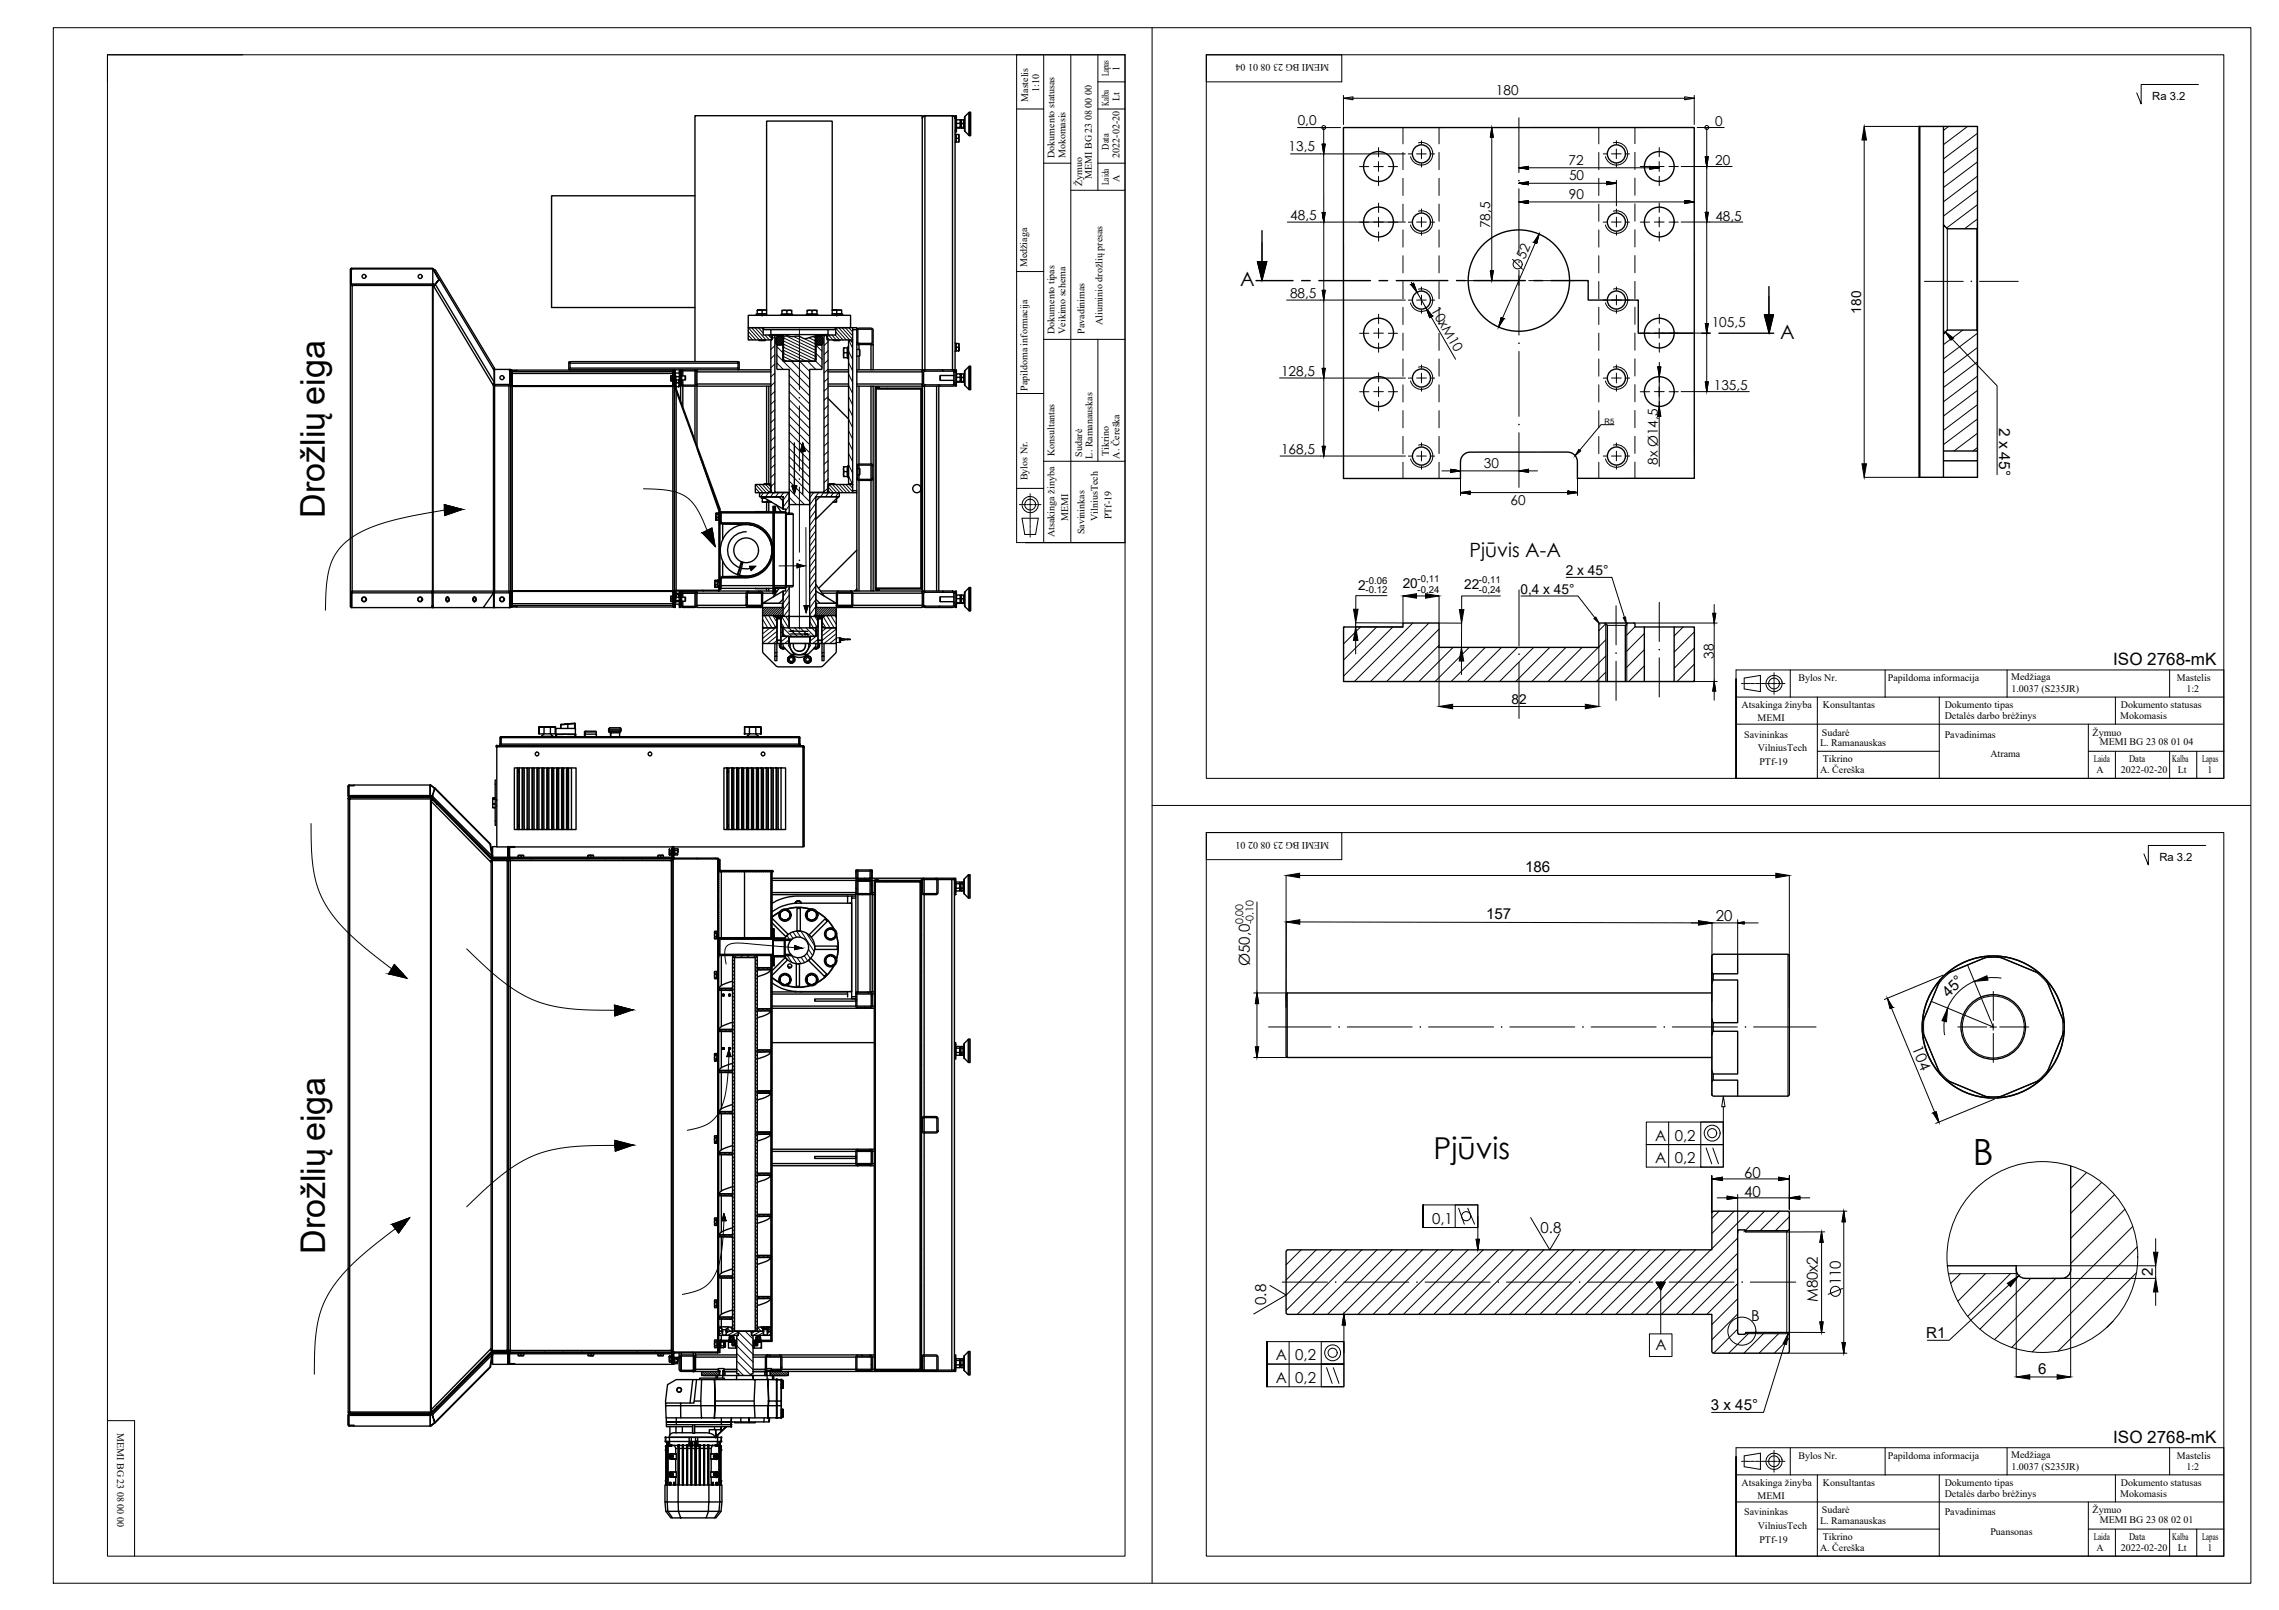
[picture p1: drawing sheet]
<svg xmlns="http://www.w3.org/2000/svg" width="841mm" height="594mm" viewBox="0 0 841 594" stroke-linecap="round" stroke-linejoin="round" font-family="sans-serif">
<defs><g id="words">
<text font-size="13.4" x="728" y="430">B</text>
<g font-size="12.6">
<text x="119.9" y="191" transform="rotate(-90 119.9 191)">Drožlių eiga</text>
<text x="120" y="462.7" transform="rotate(-90 120 462.7)">Drožlių eiga</text>
</g>
<text font-size="11.1" x="529" y="427.5">Pjūvis</text>
<g font-size="7.3">
<text x="457.7" y="105.6">A</text>
<text x="656.9" y="124.9">A</text>
<text x="542.3" y="205.6">Pjūvis A-A</text>
</g>
<g font-size="6.3">
<text x="779.9" y="245.4">ISO 2768-mK</text>
<text x="779.9" y="532.4">ISO 2768-mK</text>
</g>
<text font-size="5.7" x="737.8" y="157.8" transform="rotate(90 737.8 157.8)">2 x 45°</text>
<g font-size="5.6">
<text x="562.8" y="321.9">186</text>
<text x="548.4" y="339.2">157</text>
<text x="633.1" y="339.8">20</text>
<text x="461.2" y="356.5" transform="rotate(-90 461.2 356.5)">Ø50,0</text>
<text x="719" y="368.2" transform="rotate(-45 719 368.2)">45°</text>
<text x="705.5" y="386.8" transform="rotate(67 705.5 386.8)">104</text>
<text x="610.9" y="420.9">A 0,2</text>
<text x="610.9" y="429.3">A 0,2</text>
<text x="643.6" y="434.8">60</text>
<text x="643.6" y="441.8">40</text>
<text x="528.5" y="451.5">0,1</text>
<text x="568.5" y="455.1">0.8</text>
<text x="794.5" y="470.9" transform="rotate(-90 794.5 470.9)">2</text>
<text x="679.3" y="474.2" transform="rotate(-90 679.3 474.2)">110</text>
<text x="467.3" y="481.5" transform="rotate(-90 467.3 481.5)">0.8</text>
<text x="670.8" y="480.5" transform="rotate(-90 670.8 480.5)">M80x2</text>
<text x="646.2" y="487.4">B</text>
<text x="610.9" y="498">A</text>
<text x="710.8" y="493.8">R1</text>
<text x="470.8" y="502">A 0,2</text>
<text x="752.1" y="507">6</text>
<text x="470.8" y="510.3">A 0,2</text>
<text x="631.4" y="520.4">3 x 45°</text>
</g>
<g font-size="5.1">
<text x="686.8" y="115.8" transform="rotate(-90 686.8 115.8)">180</text>
<text x="577.8" y="212.3">2 x 45°</text>
<text x="501.2" y="217.6">2</text>
<text x="517.6" y="217.1">20</text>
<text x="540.3" y="217.2">22</text>
<text x="561.1" y="219.2">0,4 x 45°</text>
<text x="557.8" y="259.6">82</text>
</g>
<g font-size="5">
<text x="552.1" y="35.2">180</text>
<text x="478.9" y="46.1">0,0</text>
<text x="633" y="46.5">0</text>
<text x="475.5" y="55.9">13,5</text>
<text x="578.9" y="60.8">72</text>
<text x="633" y="60.9">20</text>
<text x="579" y="66.5">50</text>
<text x="579" y="73.4">90</text>
<text x="476.1" y="81">48,5</text>
<text x="633" y="81.4">48,5</text>
<text x="549.9" y="84.2" transform="rotate(-89 549.9 84.2)">78,5</text>
<text x="562.7" y="95.9" transform="rotate(-67 562.7 95.9)">52</text>
<text x="476.1" y="109.8">88,5</text>
<text x="527.9" y="114.5" transform="rotate(60 527.9 114.5)">10xM10</text>
<text x="631.7" y="120.7">105,5</text>
<text x="472.8" y="138.6">128,5</text>
<text x="632.4" y="144">135,5</text>
<text x="472.8" y="167.4">168,5</text>
<text x="547.6" y="172.7">30</text>
<text x="611.8" y="171.5" transform="rotate(-90 611.8 171.5)">8x Ø14,5</text>
<text x="557.5" y="186.5">60</text>
<text x="632.4" y="243.1" transform="rotate(-90 632.4 243.1)">38</text>
</g>
<g font-size="4.2">
<text x="794.2" y="37">Ra 3.2</text>
<text x="796.9" y="317.8">Ra 3.2</text>
</g>
<g font-size="3.9">
<text x="458.8" y="341.1" transform="rotate(-90 458.8 341.1)">0,00</text>
<text x="462.6" y="341.1" transform="rotate(-90 462.6 341.1)">-0.10</text>
</g>
<g font-size="3.7">
<text x="490.5" y="23.8" transform="rotate(-180 490.5 23.8)">MEMI BG 23 08 01 04</text>
<text x="409.2" y="28.2" transform="rotate(-90 409.2 28.2)">Lapas</text>
<text x="413.2" y="26.2" transform="rotate(-90 413.2 26.2)">1</text>
<text x="383.5" y="34" transform="rotate(-90 383.5 34)">1:10</text>
<text x="379.4" y="37.5" transform="rotate(-90 379.4 37.5)">Mastelis</text>
<text x="409.2" y="39.2" transform="rotate(-90 409.2 39.2)">Kalba</text>
<text x="413.2" y="37.2" transform="rotate(-90 413.2 37.2)">Lt</text>
<text x="389.2" y="58.2" transform="rotate(-90 389.2 58.2)">Dokumento statusas</text>
<text x="393.2" y="58.4" transform="rotate(-90 393.2 58.4)">Mokomasis</text>
<text x="409.2" y="55.2" transform="rotate(-90 409.2 55.2)">Data</text>
<text x="413.1" y="58.2" transform="rotate(-90 413.1 58.2)">2022-02-20</text>
<text x="403" y="65.9" transform="rotate(-90 403 65.9)">MEMI BG 23 08 00 00</text>
<text x="399.4" y="68.6" transform="rotate(-90 399.4 68.6)">Žymuo</text>
<text x="409.2" y="68.2" transform="rotate(-90 409.2 68.2)">Laida</text>
<text x="413.2" y="67.2" transform="rotate(-90 413.2 67.2)">A</text>
<text x="379" y="98.6" transform="rotate(-90 379 98.6)">Medžiaga</text>
<text x="406.9" y="120" transform="rotate(-90 406.9 120)">Aliuminio drožlių presas</text>
<text x="389.2" y="123.2" transform="rotate(-90 389.2 123.2)">Dokumento tipas</text>
<text x="393.2" y="123.2" transform="rotate(-90 393.2 123.2)">Veikimo schema</text>
<text x="400.2" y="123.2" transform="rotate(-90 400.2 123.2)">Pavadinimas</text>
<text x="379.2" y="144.2" transform="rotate(-90 379.2 144.2)">Papildoma informacija</text>
<text x="389.2" y="168.2" transform="rotate(-90 389.2 168.2)">Konsultantas</text>
<text x="399.4" y="168.5" transform="rotate(-90 399.4 168.5)">Sudarė</text>
<text x="403.2" y="169.2" transform="rotate(-90 403.2 169.2)">L. Ramanauskas</text>
<text x="409.2" y="168.2" transform="rotate(-90 409.2 168.2)">Tikrino</text>
<text x="413.2" y="169.2" transform="rotate(-90 413.2 169.2)">A. Čereška</text>
<text x="379.2" y="177.2" transform="rotate(-90 379.2 177.2)">Bylos Nr.</text>
<text x="410.2" y="191.6" transform="rotate(-90 410.2 191.6)">PTf-19</text>
<text x="394.2" y="192.3" transform="rotate(-90 394.2 192.3)">MEMI</text>
<text x="400.2" y="197.2" transform="rotate(-90 400.2 197.2)">Savininkas</text>
<text x="405.2" y="192.2" transform="rotate(-90 405.2 192.2)">VilniusTech</text>
<text x="389.2" y="198.2" transform="rotate(-90 389.2 198.2)">Atsakinga žinyba</text>
<text x="663.7" y="251.2">Bylos Nr.</text>
<text x="696.7" y="251.2">Papildoma informacija</text>
<text x="742.2" y="251.1">Medžiaga</text>
<text x="803.3" y="251.4">Mastelis</text>
<text x="742.3" y="255.4">1.0037 (S235JR)</text>
<text x="806.9" y="255.5">1:2</text>
<text x="642.7" y="261.2">Atsakinga žinyba</text>
<text x="672.7" y="261.2">Konsultantas</text>
<text x="717.7" y="261.2">Dokumento tipas</text>
<text x="782.7" y="261.2">Dokumento statusas</text>
<text x="648.6" y="266.2">MEMI</text>
<text x="717.7" y="265.2">Detalės darbo brėžinys</text>
<text x="782.4" y="265.2">Mokomasis</text>
<text x="643.7" y="272.2">Savininkas</text>
<text x="671.7" y="275.2">L. Ramanauskas</text>
<text x="672.3" y="271.4">Sudarė</text>
<text x="717.7" y="272.2">Pavadinimas</text>
<text x="772.3" y="271.4">Žymuo</text>
<text x="774.9" y="275">MEMI BG 23 08 01 04</text>
<text x="648.7" y="277.2">VilniusTech</text>
<text x="672.7" y="281.2">Tikrino</text>
<text x="734.5" y="279.5">Atrama</text>
<text x="772.7" y="281.2">Laida</text>
<text x="785.7" y="281.2">Data</text>
<text x="801.7" y="281.2">Kalba</text>
<text x="812.7" y="281.2">Lapas</text>
<text x="649.3" y="282.2">PTf-19</text>
<text x="671.7" y="285.2">A. Čereška</text>
<text x="773.7" y="285.2">A</text>
<text x="782.7" y="285.1">2022-02-20</text>
<text x="803.7" y="285.2">Lt</text>
<text x="814.7" y="285.2">1</text>
<text x="490.5" y="310.8" transform="rotate(-180 490.5 310.8)">MEMI BG 23 08 02 01</text>
<text x="43.2" y="528.8" transform="rotate(90 43.2 528.8)">MEMI BG 23 08 00 00</text>
<text x="663.7" y="538.2">Bylos Nr.</text>
<text x="696.7" y="538.2">Papildoma informacija</text>
<text x="742.2" y="538.1">Medžiaga</text>
<text x="803.3" y="538.4">Mastelis</text>
<text x="742.3" y="542.4">1.0037 (S235JR)</text>
<text x="806.9" y="542.5">1:2</text>
<text x="642.7" y="548.2">Atsakinga žinyba</text>
<text x="672.7" y="548.2">Konsultantas</text>
<text x="717.7" y="548.2">Dokumento tipas</text>
<text x="782.7" y="548.2">Dokumento statusas</text>
<text x="648.6" y="553.2">MEMI</text>
<text x="717.7" y="552.2">Detalės darbo brėžinys</text>
<text x="782.4" y="552.2">Mokomasis</text>
<text x="643.7" y="559.2">Savininkas</text>
<text x="671.7" y="562.2">L. Ramanauskas</text>
<text x="672.3" y="558.4">Sudarė</text>
<text x="717.7" y="559.2">Pavadinimas</text>
<text x="772.3" y="558.4">Žymuo</text>
<text x="774.9" y="562">MEMI BG 23 08 02 01</text>
<text x="648.7" y="564.2">VilniusTech</text>
<text x="649.3" y="569.2">PTf-19</text>
<text x="672.7" y="568.2">Tikrino</text>
<text x="734.5" y="566.5">Puansonas</text>
<text x="772.7" y="568.2">Laida</text>
<text x="785.7" y="568.2">Data</text>
<text x="801.7" y="568.2">Kalba</text>
<text x="812.7" y="568.2">Lapas</text>
<text x="671.7" y="572.2">A. Čereška</text>
<text x="773.7" y="572.2">A</text>
<text x="782.7" y="572.1">2022-02-20</text>
<text x="803.7" y="572.2">Lt</text>
<text x="814.7" y="572.2">1</text>
</g>
<g font-size="3.5">
<text x="503.9" y="215.3">-0.06</text>
<text x="523.1" y="214.9">-0,11</text>
<text x="545.8" y="215">-0,11</text>
<text x="503.9" y="218.8">-0.12</text>
<text x="523.1" y="218.8">-0,24</text>
<text x="545.8" y="218.9">-0,24</text>
</g>
<text font-size="2.8" x="592.2" y="156.3">R5</text>
</g></defs>
<!-- layer: 0_Pen_No__1 -->
<g fill="none" stroke="#000" stroke-width=".37">
<path d="M19.7 10.2h811v574h-811zM425.2 10.2v574M39.7 20.2h375.5v554h-375.5zM445.2 20.2h375.5v267h-375.5zM476.3 56.8h11.1M478.8 47.1h8.6M630.9 47.1h5.4M687.9 46.7h20.6M687.9 51.7v119.4M719.1 46.7l-1.9 1.4M726.1 46.7l-8.9 6.7M729.7 49.2l-12.5 9.5"/>
<path d="M729.7 54.5l-12.5 9.4M729.7 59.7l-12.5 9.5M630.9 61.4h8.3M729.7 65l-12.5 9.5M729.7 70.3l-12.5 9.4M729.7 75.5l-11.4 8.6M475.1 82h12.3M630.9 81.9h12.3M718.6 84.4v37.4M729.5 84.4v37.4M729.7 80.8l-4.7 3.6M474.8 110.7h12.6"/>
<path d="M276.1 120.9l4.1 4.5M276.1 122.3l2.9 3.1M276.1 123.7l1.6 1.7M276.1 125l.4 .4M277.4 120.9l4 4.5M278.6 120.9l4.1 4.5M279.8 120.9l1.8 2M281.1 120.9l.5 .6M282.3 123.6l1.6 1.8M283.5 123.6l1.3 1.5M284.6 125.5l-.1 .1M285.9 137.7l-1.4 1.4"/>
<path d="M285.9 134.3l-1.4 1.4M285.9 130.9l-1.4 1.4M285.9 127.6l-1.4 1.3M285.9 124.2l-1.1 1M286.7 133.9l2.4 2.4M286.7 131l12.1 12.1M286.7 128l2.3 2.3M289.1 132.7l1.2 .6M289.1 131.5l3.6 1.8M289.1 130.4l5.9 2.9 3.8 3.8M289.1 129.2l8.3 4.1M289.1 128.1l10.6 5.2"/>
<path d="M289.1 126.9l11.8 5.8M289.1 125.8l11.8 5.8M289.1 124.6l11.8 5.8M290.1 124l10.8 5.2M291.2 138.5l7.6 7.6M292 133.3l6.8 6.8M292.9 124.2l8 3.9M296.8 124.9l4.1 2.1M298 133.3l3.1 3M298.5 124.6l2.4 1.2M300 124.2l.9 .5M301 133.2l2.3 2.4"/>
<path d="M301 130.3l2.3 2.3M301 127.3l2.3 2.3M304.6 123.6l-.5 .5M305.2 124.4l.9 1M305.6 139.6l-1.5 1.4M305.6 136.2l-1.5 1.4M305.6 132.9l-1.5 1.4M305.6 129.5l-1.5 1.4M305.6 126.1l-1.5 1.4M305.8 123.7l1.6 1.7M307 123.6l1.6 1.8M308.2 123.6l1.7 1.8"/>
<path d="M308.4 121.1l3.9 4.3M308.4 122.4l2.7 3M309.5 120.9l4.1 4.5M310.7 120.9l3.9 4.4M311.9 120.9l2.7 3M313.1 129.6l1.5 3.1M313.1 133.8l1.5 3.1M313.1 138l1.5 3.1M313.2 120.9l1.4 1.6M313.3 125.6l1.3 2.9M314.4 120.9l.2 .2M472.2 139.5h15.2"/>
<path d="M719.8 125.2l-2.6 2M720.4 125.1l16.6 17.3v32.8M724.3 121.8l-3.7 2.8M729.7 123l-12.5 9.4M729.7 128.2l-12.5 9.5M729.7 133.5l-12.5 9.5M729.7 138.8l-12.5 9.5M285.9 157.9l-1.4 1.4M285.9 154.5l-1.4 1.4M285.9 151.2l-1.4 1.3M285.9 147.8l-1.4 1.4M285.9 144.4l-1.4 1.4"/>
<path d="M285.9 141l-1.4 1.4M291.2 159.5l7.6 7.6M291.2 156.5l7.6 7.6M291.2 153.5l7.6 7.6M291.2 150.5l7.6 7.6M291.2 147.5l7.6 7.6M291.2 144.5l7.6 7.6M291.2 141.5l7.6 7.6M305.6 159.9l-1.5 1.3M305.6 156.5l-1.5 1.4M305.6 153.1l-1.5 1.4M305.6 149.7l-1.5 1.4"/>
<path d="M305.6 146.3l-1.5 1.4M305.6 143l-1.5 1.4M313.1 142.2l1.5 3M313.1 146.4l1.5 3M313.1 150.6l1.5 3M313.1 154.7l1.5 3.1M313.1 158.9l1.5 3.1M595.6 156.7h-4.8l-7.8 9.4M631 144.5h14.5M729.7 144.1l-12.5 9.4M729.7 149.3l-12.5 9.5M729.7 154.6l-12.5 9.5"/>
<path d="M729.7 159.9l-8.6 6.5M278.8 178.8l2.8 3M280.1 178.8l2.7 3M281.3 178.8l2.6 2.8M282.5 178.8l2 2.1M285.9 178.2l-1.4 1.3-.2-.1M285.9 174.8l-1.4 1.4M285.9 171.4l-1.4 1.4M285.9 168l-1.4 1.4M285.9 164.7l-1.4 1.4M285.9 161.3l-1.4 1.4M291.2 177.5l7.6 7.6"/>
<path d="M291.2 174.5l7.6 7.6M291.2 171.5l7.6 7.6M291.2 168.5l7.6 7.6M291.2 165.5l7.6 7.6M291.2 162.5l7.6 7.6M305.6 179.7l1.9 2.1M305.6 176.7l-1.5 1.4M305.6 173.3l-1.5 1.4M305.6 170l-1.5 1.4M305.6 166.6l-1.5 1.4M305.6 163.2l-1.5 1.4M306.2 179l2.5 2.8"/>
<path d="M307.2 178.8l2.8 3M308.5 178.8l2.7 3M309.7 178.8l2.7 3M310.9 178.8l2.8 3M312.2 178.8l2.4 2.7M313.1 163.1l1.5 3.1M313.1 167.3l1.5 3.1M313.1 171.5l1.5 3.1M313.1 175.7l1.2 2.4M313.4 178.8l1.2 1.3M472.4 168.3h15M687.9 176.1h20.6"/>
<path d="M729.7 165.1l-1.6 1.3M163.9 186.2l6.8 1.8-6.6 2.2zM164 188.2a129 129 0 0 0-27.6 6.6 23 23 0 0 0-14.6 14.2l-1.3 6.7-.4 9.5M164 187.5l2.5 .7-2.5 .8zM237.5 180.4a31.7 31.7 0 0 1 14.5 2.2 17.2 17.2 0 0 1 7.3 9.3l1.6 3.8M259.1 196.6l3.6-1.8 1.2 6.8zM265.8 188.8l-.1 .2M266.1 189.1l-.4 .7M266.1 191.7l-.4 .7M266.1 190.8l-.4 .7M266.1 189.9l-.4 .8M266.1 192.5l-.3 .5"/>
<path d="M266.4 192.8l-.2 .5M266.8 193l-.2 .4M267.3 193l-.2 .4M267.8 193l-.2 .4M268.3 193l-.3 .4M268.8 193l-.3 .4M269.3 193l-.3 .4M269.8 193l-.3 .4M270.3 193l-.3 .4M270.7 193l-.2 .4M271.2 193l-.3 .5M271.7 193l-.3 .5"/>
<path d="M272.2 193l-.3 .5M272.7 193l-.3 .5M273.2 193l-.3 .5M273.7 193l-.3 .5M274.2 193l-.3 .5M274.7 193l-.4 .5M275.2 193l-.4 .5M275.7 193l-.4 .5M276.1 193l-.3 .5M276.6 193l-.3 .6M277.1 193.1l-.4 .5M277.5 193.1l-.3 .6"/>
<path d="M277.9 193.3l-.3 .5M278.3 193.4l-.2 .5M278.8 180.1l1.5 1.7M278.8 181.4l.3 .4M278.8 193.5l-.3 .5M279.2 193.7l-.3 .5M279.6 193.8l-.3 .6M279.9 194l-.3 .5M280.3 194.2l-.3 .5M280.7 194.4l-.3 .5M281 194.7l-.3 .5M281.4 194.9l-.3 .5"/>
<path d="M281.7 195.2l-.3 .5M281.8 181.8l-1.1 1.5M282.1 195.5l-.3 .5M282.4 195.8l-.3 .5M282.7 196.1l-.3 .5M283 196.4l-.3 .5M283.3 196.8l-.3 .5M283.5 197.1l-.3 .6M283.6 181.8l-1.1 1.5M283.8 197.5l-.3 .6M284 198l-.3 .5M284.3 198.4l-.3 .5"/>
<path d="M284.5 198.9l-.3 .5M284.7 199.4l-.3 .5M284.9 199.9l-.3 .6M285.5 181.8l-1.1 1.5M285.9 181.5l-.2 .3M287.3 181.8l-1.1 1.5M289.2 181.8l-1.1 1.5M291 181.8l-2 2.8M291.2 189.1l-.2 .3M291.2 186.6l-1.3 1.8M291.2 184l-2.2 3.1M291.2 183.5l2.7 2.7"/>
<path d="M291.2 180.5l5.7 5.7M297.4 194.6l.1 28.9M300.2 181.8l-1.4 1.9M301 198.4l-2.2 3.1M301 195.9l-2.2 3.1M301 193.4l-2.2 3M301 190.8l-2.2 3.1M301 188.3l-2.2 3.1M301 185.8l-2.2 3M302.1 181.8l-3.3 4.5M303.9 181.8l-1.1 1.5M305.6 181l.1 .1"/>
<path d="M305.6 180.1l-1.5 1.4M305.8 181.8l-1.1 1.5M307.6 181.8l-1.1 1.5M309.4 181.8l-1 1.5M266.1 212.9l-.4 .7M266.1 216.3l-.4 .7M266.1 215.4l-.4 .8M266.1 214.6l-.4 .7M266.2 213.6l-.5 .9M266.7 212.7l-.3 .6M267.2 212.7l-.3 .5M267.7 212.7l-.3 .5"/>
<path d="M268.2 212.7l-.3 .5M268.7 212.7l-.3 .5M269.2 212.7l-.3 .5M269.6 212.7l-.2 .5M270.1 212.7l-.3 .5M270.6 212.7l-.3 .5M271.1 212.7l-.3 .5M271.6 212.7l-.3 .5M272.1 212.7l-.3 .5M272.6 212.7l-.3 .5M273.1 212.7l-.3 .5M273.6 212.6l-.3 .6"/>
<path d="M274.1 212.6l-.3 .6M274.6 212.6l-.4 .6M275.1 212.6l-.4 .6M275.6 212.6l-.4 .6M276.1 212.6l-.4 .6M276.6 212.5l-.4 .7M276.6 209h2.3l-1.7 1.5zM277.1 212.4l-.3 .7M277.7 212.3l-.4 .7M278.3 212.2l-.4 .7M278.9 211.9l-.4 .8M279.6 211.6l-.5 .8"/>
<path d="M280.3 211.2l-.5 .9M281.1 210.7l-.6 1M282.1 209.8l-.8 1.4M285 205.7l-2.7 4.6M285 200.5l-.3 .6M285.1 201.1l-.3 .6M285.2 204.4l-.6 1.1M285.2 201.8l-.3 .7M285.2 203.5l-.4 .8M285.2 202.6l-.3 .7M291.2 219.6l-2.2 3.1M291.2 217l-2.2 3.1"/>
<path d="M294.1 208l2.5 .8-2.5 .8zM294.1 208.8h-6.6M301 218.7l-2.2 3.1M301 216.2l-2.2 3.1M301 213.7l-2.2 3M301 211.1l-2.2 3.1M301 208.6l-2.2 3.1M301 206.1l-2.2 3M301 203.5l-2.2 3.1M301 201l-2.2 3.1M511.8 219.8h-11.5v5M517.7 219.9v10.3"/>
<path d="M522.7 219.9h3.4M531.1 219.9v10.3M553.7 219.9h-14.3v5M561.3 219.9h21l6.3 8.1M578 213h16.8l4.7 14.8M281.4 226.9l.4 .2M281.4 226.3l1.2 .8M281.4 225.6l2 1.5M281.4 225l2.9 2.1M281.4 224.3l3.7 2.8M281.4 231l.4 .7M281.4 228.5l1.9 3.2"/>
<path d="M282 224.2l4 2.9M282.1 231.7l-.7 .5M282.1 227.1l2.8 4.6M282.9 224.2l3.9 2.9M283.7 227.1l2.5 4.3M283.7 224.2l4 2.9M284.1 231.7l-2.7 2.2M284.5 224.2l4 2.9M285.2 227.1l1.5 2.5M285.4 224.2l3.6 2.6M286.2 224.2l2.8 2M286.6 231.4l-5.2 4.2"/>
<path d="M286.7 233l-5.3 4.3M286.7 234.7l-3.4 2.7M286.7 236.2v1.2M286.8 236.3l-1.4 1.1M286.8 228.4v7.9M287.1 224.2l1.9 1.4M287.9 224.2l1.1 .8M288.1 228.4v7.9M288.2 236.2v1.2M288.2 229.7l1.3 2M288.6 227.7l2.4 4M288.7 231.4l-.5 .4"/>
<path d="M288.8 224.2l.2 .1M288.8 233l-.6 .4M288.8 234.6l-.6 .5M289 233.7l1 1.1M289 231.7l3.1 3.1M290 227.5l1.2 2M290.7 234.8l-2.6 2.1M291.1 231.7l3.1 3.1M291.1 227.5h.1M291.2 236.1l-1.7 1.3M291.2 227.2l-.2 .3M291.2 224.6l-2 2.9"/>
<path d="M291.2 222.1l-2.2 3.1M293.2 231.7l3.1 3.1M295.3 231.7l3.2 3.1M296.7 223.5h1.5l-.7 2.5zM297.1 237.4a2.17 2.17 0 0 1-.6 2.3 2.17 2.17 0 0 1-2.3 .4M297.4 231.7l3.2 3.1M298.8 229.4l1.4 2.3M299.2 227.5l2.3 3.9M299.6 231.7l1.5 1.5M300.7 227.5l1.1 1.8M301 227.1l-.1 .4M301 227.1h.2"/>
<path d="M301 225.8l1.9 1.3M301 225.1l2.7 2M301 224.5l3.5 2.6M301 223.8l-2.2 3.1M301 221.3l-2.2 3.1M301.1 234.8l-2.3 1.8M301.4 224.2l4 2.9M301.8 232.6l-.6 .4M301.8 234.3l-.6 .4M301.8 235.9l-1.8 1.5M301.8 236.2v1.2M301.9 228.4v7.9"/>
<path d="M302 227.1l-1-.7-.8 1.1M302.3 224.2l3.9 2.9M303.1 224.2l4 2.9M303.2 228.4v7.9M303.3 236.2v1.2M303.4 229.4l1.4 2.3M303.8 227.6l2.5 4.1M304 224.2l3.9 2.9M304.8 224.2l3.8 2.8M305 231.7l-1.7 1.3M305.1 227.1l2.7 4.6M305.6 224.2l3 2.2"/>
<path d="M306.5 224.2l2.1 1.6M306.6 227.1l2 3.4M307.1 231.7l-3.8 3M307.3 224.2l1.3 .9M308.2 227.1l.4 .8M308.2 224.2l.4 .3M308.6 232.1l-5.4 4.4M308.6 233.8l-4.5 3.6M308.6 235.5l-2.4 1.9M308.6 237.2l-.3 .2M496.1 231.4l-.3 .2M500.3 236.3v5"/>
<path d="M502.1 231.4l-6.3 6.2M508 231.4l-12.2 12.2M514 231.4l-18.2 18.1M517.7 229.9l-17.4-.1v1.5l17.4 .1M521.4 229.9l-21.6 21.6M527.3 229.9l-21.5 21.6M530.8 229.9h8.6l-.1 9h-8.6M531.1 232.1l-19.4 19.4M531.1 238.1l-13.4 13.4M531.1 238.9v21.8M536.2 238.9l-12.6 12.6M542.2 238.9l-12.6 12.6"/>
<path d="M548.1 238.9l-12.6 12.6M554.1 238.9l-12.6 12.6M560 238.9l-12.6 12.6M566 238.9l-12.6 12.6M571.9 238.9l-12.6 12.6M577.9 238.9l-12.6 12.6M583.8 238.9l-12.5 12.6M589.8 238.9l-12.6 12.6M590 232.7l2.6-2.5v21.3M590 238.9v21.8M592.6 236.1l-2.6 2.6M600.3 230.3v21.2"/>
<path d="M603.4 231.3l-3.1 3M606.8 233.8l-6.5 6.5M606.8 239.7l-6.5 6.5M621.1 231.4l-3.3 3.3M625.3 233.2l-7.5 7.4M625.3 239.1l-7.5 7.5M539.3 243.9v5M592.6 242.1l-9.5 9.4M592.6 248l-3.5 3.5M593.2 251.5v-20.7h6.6v20.7M606.8 245.7l-5.8 5.8M625.3 245.1l-6.4 6.4"/>
<path d="M625.3 251l-.5 .5M536.1 260.7h48.9M425.2 297.2h405.4M114.8 303.9l.2 10.9 1 7.8 1.6 5.8 2.4 5.2 3.5 5 4.8 5.4 7 6.3 9.4 7.3M445.2 307.2h375.5v267h-375.5zM284.9 339.7l-.4 .5M284.9 339.1l-.4 .5M284.9 338.5l-.4 .4M284.9 337.9l-.4 .4M284.9 337.3l-.4 .4M284.9 336.7l-.4 .4M284.9 336l-.4 .5"/>
<path d="M284.9 335.4l-.4 .5M284.9 334.8l-.4 .4M284.9 334.2l-.4 .4M284.9 333.5l-.4 .5M284.9 332.9l-.4 .5M284.9 332.3l-.4 .5M284.9 331.7l-.4 .4M284.9 331.1l-.4 .4M284.9 330.5l-.4 .4M284.9 329.8l-.4 .5M284.9 329.2l-.4 .4M284.9 328.6l-.4 .4"/>
<path d="M284.9 328l-.4 .4M284.9 327.4l-.4 .4M284.9 326.7l-.4 .5M284.9 326.1l-.4 .5M284.9 325.5l-.4 .4M284.9 324.9l-.4 .4M284.9 324.3l-.4 .4M284.9 323.6l-.4 .5M284.9 323l-.4 .5M284.9 322.4l-.4 .4M284.9 321.8l-.4 .4M474.6 323v48.8"/>
<path d="M479.6 323h175.7M660.3 323v48.8M145.5 355.9l4.7 5.1-6.8-1.7zM172.2 350.1l7.6 7.2 6 5.1 5.4 3.7 6.3 3.2 5.5 1.7 6.8 1.2 8.2 .5 9 .1M265.2 346.1l.3 .4M266.8 346l.3 .5M268.5 346l.3 .5M270.2 346l.3 .5M270.3 354l.8 .8M270.3 355.3l.8 .9M270.3 356.7l.8 .8M270.3 358l.8 .8"/>
<path d="M270.3 359.4l.8 .8M270.8 353.2l.3 .3M271.7 352.5l-.7 .7M271.8 346l.3 .5M273.5 346l.3 .5M274.1 352.5l-.7 .7M275.2 346l.3 .5M276.5 352.5l-.8 .7M276.8 346l.4 .5M278.5 346l.3 .5M278.7 353.9l.8 .8M278.7 355.2l.8 .9"/>
<path d="M278.7 356.6l.8 .8M278.7 357.9l.8 .9M278.7 359.3l.8 .8M278.8 352.5l-.7 .7M279.3 353.2l.2 .2M279.5 357.1h.1M280 357.1l-.4 .8M280.2 346l.3 .5M280.5 357.1l-.4 .8M281 357.1l-.4 .8M281.5 357.1l-.4 .8M281.9 346l.3 .5"/>
<path d="M281.9 357.1l-.4 .8M282.4 357.1l-.4 .8M282.9 357.1l-.4 .8M283.4 357.1l-.4 .8M283.5 346l.3 .5M283.9 357.1l-.4 .8M284.4 357.1l-.4 .7M284.8 345.4l-.3 .4M284.8 343l-.3 .3M284.9 344.7l-.4 .4M284.9 344.1l-.4 .4M284.9 343.5l-.4 .4"/>
<path d="M284.9 342.2l-.4 .5M284.9 341.6l-.4 .5M284.9 341l-.4 .4M284.9 340.4l-.4 .4M284.9 359.6l-.4 .4M284.9 358.9l-.4 .5M284.9 358.3l-.4 .5M284.9 357.7l-.4 .5M284.9 357.1l-.4 .4M284.9 356.5l-.4 .4M284.9 355.9l-.4 .4M284.9 355.2l-.4 .5"/>
<path d="M284.9 354.6l-.4 .4M284.9 354l-.4 .4M284.9 353.4l-.4 .4M284.9 352.8l-.4 .4M285.3 352.8l.1 .3M285.4 346.1l.3 .4M285.7 352.6l.2 .5M285.9 346.1l.3 .4M286.2 352.6l.2 .5M286.4 346.1l.3 .4M286.7 352.6l.2 .5M286.9 346.1l.3 .4"/>
<path d="M287.2 352.6l.3 .5M287.4 346.1l.3 .4M287.7 352.6l.2 .5M287.9 346.1l.3 .4M288.2 352.6l.2 .5M288.4 346.1l.3 .4M288.7 352.6l.3 .5M288.9 346.1l.3 .4M289.2 352.6l.2 .5M289.4 346.1h.1M289.5 346.2l.1 .2M290.4 345.2l.9 1.3"/>
<path d="M290.6 352.6l1.6 2.6M291.4 344.4l1.3 1.9M292.1 352.6l2 3M292.6 343.8l1.3 2M293.3 349.7l-19-1.7-4.3 .2-1.6 .7-.8 1.4-.1 2 .5 3.4M293.3 348.9l2.5 1-2.6 .5zM294 343.5l1.5 2.4M294.2 353.4l1.4 2.2M295.6 343.6l4.9 7.5M295.6 353.3l1.3 1.9M296.8 352.7l1.3 1.9M297.6 344.3l3.1 4.7"/>
<path d="M297.7 351.7l1.3 2M298.4 350.3l1.5 2.3M474.7 340.2l-.1 28.9M479.7 340.2l147.1 .3M631.8 340.6l-.1 28.9M726.1 356.1l9.5 22.8-22.9-9.4M226.7 370.9l6.7 1.7-6.5 2.3zM227 372l2.5 .8-2.5 .7zM265.5 364.7l-.1 .2M265.5 379.8l-.1 .3M266 364.7l-.4 .7M266 379.8l-.4 .8"/>
<path d="M266.5 379.8l-.4 .8M266.5 364.7l-.4 .7M267 379.8l-.4 .8M267 364.7l-.4 .7M267.4 364.7l-.3 .7M267.5 379.8l-.4 .8M267.9 364.7l-.3 .7M268 379.8l-.4 .8M268.4 364.7l-.4 .7M268.4 379.8l-.4 .8M268.9 379.8l-.4 .8M268.9 364.7l-.4 .7"/>
<path d="M269.4 379.8l-.4 .8M269.4 364.7l-.4 .8M269.9 364.7l-.4 .8M269.9 379.8l-.4 .8M270.3 364.8l-.4 .7M270.3 360.7l.8 .8M270.3 362.1l.8 .8M270.3 363.4l.8 .8M270.3 364.7l.8 .9M270.3 366.1l.8 .8M270.3 367.4l.8 .9M270.3 368.8l.8 .8"/>
<path d="M270.3 370.1l.8 .9M270.3 371.5l.8 .8M270.3 372.8l.8 .9M270.3 374.2l.8 .8M270.3 375.5l.8 .8M270.3 376.9l.8 .8M270.3 378.2l.8 .8M270.3 379.6l.8 .8M278.7 360.6l.8 .8M278.7 362l.8 .8M278.7 363.3l.8 .8M278.7 364.7l.8 .8"/>
<path d="M278.7 366l.8 .8M278.7 367.3l.8 .9M278.7 368.7l.8 .8M278.7 370l.8 .9M278.7 371.4l.8 .8M278.7 372.7l.8 .9M278.7 374.1l.8 .8M278.7 375.4l.8 .9M278.7 376.8l.8 .8M278.7 378.1l.8 .8M278.7 379.5l.8 .8M279.6 372.2l-.1 .1"/>
<path d="M280 372.2l-.4 .9M280.5 372.2l-.4 .9M281 372.2l-.4 .8M281.5 372.2l-.4 .8M282 372.2l-.5 .8M282.5 372.2l-.5 .8M282.9 372.2l-.4 .8M283.4 372.2l-.4 .8M283.9 372.2l-.4 .8M284.4 372.2l-.4 .8M284.9 379.4l-.4 .4M284.9 378.8l-.4 .4"/>
<path d="M284.9 378.2l-.4 .4M284.9 377.5l-.4 .5M284.9 376.9l-.4 .5M284.9 376.3l-.4 .4M284.9 375.7l-.4 .4M284.9 375.1l-.4 .4M284.9 374.4l-.4 .5M284.9 373.8l-.4 .5M284.9 373.2l-.4 .4M284.9 372.6l-.4 .4M284.9 372l-.4 .4M284.9 371.3l-.4 .5"/>
<path d="M284.9 370.7l-.4 .5M284.9 370.1l-.4 .4M284.9 369.5l-.4 .4M284.9 368.9l-.4 .4M284.9 368.2l-.4 .5M284.9 367.6l-.4 .5M284.9 367l-.4 .5M284.9 366.4l-.4 .4M284.9 365.8l-.4 .4M284.9 365.1l-.4 .5M284.9 364.5l-.4 .5M284.9 363.9l-.4 .4"/>
<path d="M284.9 363.3l-.4 .4M284.9 362.7l-.4 .4M284.9 362.1l-.4 .4M284.9 361.4l-.4 .5M284.9 360.8l-.4 .5M284.9 360.2l-.4 .4M717.5 376.8l.1 5M722.5 378.9h10.7M728.6 362.1a18.2 18.2 0 0 0-10.3 10.8M733.4 360.8l5 .1M735.5 377.8v1.2h-1.1M735.6 365.8v10.8"/>
<path d="M736.8 379h-1.3v1.1M738 378.9h10.7M761.1 375.9l.6 1.5 .1 .8a6.9 6.9 0 0 1-.7 3.8zM761.1 375.9l-5.3-12.8-2.6-2.9-1.8-1.5-12.8-5.3h-6.1l-12.8 5.3-2.9 2.6-1.4 1.8-5.4 12.8v6.1l5.4 12.8 1.4 1.8 2.9 2.6 12.8 5.3h6.1l-1.4 .6-1.7 .1-1.5-.1-1.5-.6M265.5 394.9l-.1 .3M266 394.9l-.4 .9M266.5 394.9l-.4 .9M267 394.9l-.4 .9M267.5 394.9l-.4 .9M268 394.9l-.4 .9M268.4 394.9l-.4 .9M268.9 394.9l-.4 .9"/>
<path d="M269 389.9l-.4 7.2-.7 5.7-1 4-1.5 3.5-1.9 2.6-2.4 1.9-3.1 1.3-4.4 1M269 387.4l.8 2.5h-1.6zM269.4 394.9l-.4 .9M269.9 394.9l-.4 .9M270.3 395.2l-.4 .6M270.3 380l-.4 .6M270.3 380.9l.8 .8M270.3 382.2l.8 .9M270.3 383.6l.8 .8M270.3 384.9l.8 .9M270.3 386.3l.8 .8M270.3 387.6l.8 .9"/>
<path d="M270.3 389l.8 .8M270.3 390.3l.8 .9M270.3 391.7l.8 .8M270.3 393l.8 .8M270.3 394.4l.8 .8M270.3 395.7l.8 .8M270.3 397.1l.8 .8M270.3 398.4l.8 .8M270.3 399.8l.8 .8M278.7 380.8l.8 .8M278.7 382.1l.8 .9M278.7 383.5l.8 .8"/>
<path d="M278.7 384.9l.8 .8M278.7 386.2l.8 .8M278.7 387.5l.8 .9M278.7 388.9l.8 .8M278.7 390.2l.8 .9M278.7 391.6l.8 .8M278.7 392.9l.8 .9M278.7 394.3l.8 .8M278.7 395.6l.8 .9M278.7 397l.8 .8M278.7 398.3l.8 .8M278.7 399.6l.8 .9"/>
<path d="M279.5 387.4h.1M280 387.4l-.4 .9M280.5 387.4l-.4 .8M281 387.4l-.4 .8M281.5 387.4l-.4 .8M281.9 387.4l-.4 .8M282.4 387.4l-.4 .8M282.9 387.4l-.4 .8M283.4 387.4l-.4 .8M283.9 387.4l-.4 .8M284.4 387.4l-.4 .8M284.9 399.8l-.4 .5"/>
<path d="M284.9 399.2l-.4 .5M284.9 398.6l-.4 .5M284.9 398l-.4 .4M284.9 397.4l-.4 .4M284.9 396.7l-.4 .5M284.9 396.1l-.4 .5M284.9 395.5l-.4 .4M284.9 394.9l-.4 .4M284.9 394.3l-.4 .4M284.9 393.6l-.4 .5M284.9 393l-.4 .5M284.9 392.4l-.4 .5"/>
<path d="M284.9 391.8l-.4 .4M284.9 391.2l-.4 .4M284.9 390.5l-.4 .5M284.9 389.9l-.4 .5M284.9 389.3l-.4 .5M284.9 388.7l-.4 .4M284.9 388.1l-.4 .4M284.9 387.5l-.4 .4M284.9 386.8l-.4 .5M284.9 386.2l-.4 .5M284.9 385.6l-.4 .4M284.9 385l-.4 .4"/>
<path d="M284.9 384.3l-.4 .5M284.9 383.7l-.4 .5M284.9 383.1l-.4 .5M284.9 382.5l-.4 .4M284.9 381.9l-.4 .4M284.9 381.3l-.4 .4M284.9 380.6l-.4 .5M284.9 380l-.4 .4M735.6 381.3v10.7M761.1 382l-5.3 12.8-2.6 2.9-1.8 1.5-12.8 5.3M265.5 410.1l-.1 .3M266 410.1l-.4 .9"/>
<path d="M266.5 410.1l-.4 .9M267 410.1l-.4 .9M267.5 410.1l-.4 .9M268 410.1l-.4 .9M268.4 410.1l-.4 .9M268.9 410.1l-.4 .9M269.4 410.1l-.4 .9M269.9 410.1l-.4 .9M270.3 410.4l-.4 .6M270.3 401.1l.8 .8M270.3 402.4l.8 .9M270.3 403.8l.8 .8"/>
<path d="M270.3 405.1l.8 .9M270.3 406.5l.8 .8M270.3 407.8l.8 .9M270.3 409.2l.8 .8M270.3 410.5l.8 .9M270.3 411.9l.8 .8M270.3 413.2l.8 .8M270.3 414.5l.8 .9M270.3 415.9l.8 .8M270.3 417.3l.8 .8M270.3 418.6l.8 .8M270.3 419.9l.8 .9"/>
<path d="M278.7 401l.8 .8M278.7 402.3l.8 .9M278.7 403.7l.8 .8M278.7 405l.8 .9M278.7 406.4l.8 .8M278.7 407.7l.8 .9M278.7 409.1l.8 .8M278.7 410.4l.8 .8M278.7 411.8l.8 .8M278.7 413.1l.8 .9M278.7 414.5l.8 .8M278.7 415.8l.8 .8"/>
<path d="M278.7 417.2l.8 .8M278.7 418.5l.8 .8M278.7 419.8l.8 .9M279.5 417.7v.1M279.6 402.5l-.1 .1M280 417.7l-.4 .9M280 402.5l-.4 .9M280.5 417.7l-.4 .9M280.5 402.5l-.4 .9M281 417.7l-.4 .9M281 402.5l-.4 .9M281.5 417.7l-.4 .8"/>
<path d="M281.5 402.5l-.4 .9M281.9 417.7l-.4 .8M282 402.5l-.4 .9M282.4 417.7l-.4 .8M282.5 402.5l-.4 .9M282.9 417.7l-.4 .8M282.9 402.5l-.4 .9M283.4 417.7l-.4 .8M283.4 402.5l-.4 .9M283.9 417.7l-.4 .8M283.9 402.5l-.4 .9M284.4 417.7l-.4 .8"/>
<path d="M284.4 402.5l-.4 .9M284.9 419.7l-.4 .4M284.9 419.1l-.4 .4M284.9 418.4l-.4 .5M284.9 417.8l-.4 .5M284.9 417.2l-.4 .4M284.9 416.6l-.4 .4M284.9 415.9l-.4 .5M284.9 415.3l-.4 .5M284.9 414.7l-.4 .5M284.9 414.1l-.4 .4M284.9 413.5l-.4 .4"/>
<path d="M284.9 412.9l-.4 .4M284.9 412.2l-.4 .5M284.9 411.6l-.4 .5M284.9 411l-.4 .4M284.9 410.4l-.4 .4M284.9 409.7l-.4 .5M284.9 409.1l-.4 .5M284.9 408.5l-.4 .5M284.9 407.9l-.4 .4M284.9 407.3l-.4 .4M284.9 406.7l-.4 .4M284.9 406l-.4 .5"/>
<path d="M284.9 405.4l-.4 .5M284.9 404.8l-.4 .4M284.9 404.2l-.4 .4M284.9 403.6l-.4 .4M284.9 402.9l-.4 .5M284.9 402.3l-.4 .5M284.9 401.7l-.4 .4M284.9 401.1l-.4 .4M284.9 400.5l-.4 .4M226.9 420.8l6.7 1.7-6.6 2.3zM227 422.7l-10.9 .1-7.3 .6-6.2 1.2-5.6 1.8-5.8 2.9-5 3.5-6.4 5.3-7.6 7.2M227 421.9l2.5 .8-2.5 .7z"/>
<path d="M265.6 425.3l-.2 .3M266 425.3l-.4 .8M266.5 425.3l-.4 .8M267 425.3l-.4 .8M267.5 425.3l-.4 .8M268 425.3l-.4 .8M268.4 425.3l-.4 .8M268.9 425.3l-.4 .8M269.4 425.3l-.4 .8M269.9 425.3l-.4 .8M270.3 425.5l-.4 .6M270.3 421.3l.8 .8"/>
<path d="M270.3 422.6l.8 .9M270.3 424l.8 .8M270.3 425.3l.8 .8M270.3 426.7l.8 .8M270.3 428l.8 .9M270.3 429.4l.8 .8M270.3 430.7l.8 .8M270.3 432.1l.8 .8M270.3 433.4l.8 .8M270.3 434.7l.8 .9M270.3 436.1l.8 .8M270.3 437.5l.8 .8"/>
<path d="M270.3 438.8l.8 .8M278.7 421.2l.8 .8M278.7 422.5l.8 .9M278.7 423.9l.8 .8M278.7 425.2l.8 .9M278.7 426.6l.8 .8M278.7 427.9l.8 .9M278.7 429.3l.8 .8M278.7 430.6l.8 .8M278.7 432l.8 .8M278.7 433.3l.8 .8M278.7 434.7l.8 .8"/>
<path d="M278.7 436l.8 .8M278.7 437.3l.8 .9M278.7 438.7l.8 .8M279.6 432.9h-.1M280 432.9l-.4 .8M280.5 432.9l-.4 .8M281 432.9l-.4 .8M281.5 432.9l-.4 .8M282 432.9l-.4 .8M282.5 432.9l-.4 .8M282.9 432.9l-.4 .8M283.4 432.9l-.4 .8"/>
<path d="M283.9 432.9l-.4 .8M284.4 432.9l-.4 .8M284.9 439.5l-.4 .4M284.9 438.9l-.4 .4M284.9 438.3l-.4 .4M284.9 437.6l-.4 .5M284.9 437l-.4 .5M284.9 436.4l-.4 .4M284.9 435.8l-.4 .4M284.9 435.2l-.4 .4M284.9 434.5l-.4 .5M284.9 433.9l-.4 .5"/>
<path d="M284.9 433.3l-.4 .4M284.9 432.7l-.4 .4M284.9 432.1l-.4 .4M284.9 431.4l-.4 .5M284.9 430.8l-.4 .5M284.9 430.2l-.4 .4M284.9 429.6l-.4 .4M284.9 429l-.4 .4M284.9 428.3l-.4 .5M284.9 427.7l-.4 .5M284.9 427.1l-.4 .4M284.9 426.5l-.4 .4"/>
<path d="M284.9 425.9l-.4 .4M284.9 425.2l-.4 .5M284.9 424.6l-.4 .5M284.9 424l-.4 .5M284.9 423.4l-.4 .4M284.9 422.8l-.4 .4M284.9 422.1l-.4 .5M284.9 421.5l-.4 .5M284.9 420.9l-.4 .4M284.9 420.3l-.4 .4M607.5 422.3v8.4M631.7 435h28.6"/>
<path d="M770 432.6l-5.9 5.9M775.6 436.3l-11.5 11.4M144.7 451.8l6.5-2.5-4.1 5.7zM145.9 453.4l-8.9 7-7.1 6.2-4.9 5.4-3.9 5.6-2.6 5.6-1.5 6.2-.8 7.3-.2 10.4M265.5 440.5l-.1 .3M265.6 455.6l-.2 .3M266 455.6l-.4 .8M266 440.5l-.4 .7M266.5 455.6l-.4 .8M266.5 440.5l-.4 .7M267 440.5l-.4 .7M267 455.6l-.4 .8"/>
<path d="M267.2 450.4l-.5 7.3-.7 5.7-.9 4-1.4 3.3-2 2.8-2.6 1.9-2.9 1.2-4.4 1M267.2 447.9l.7 2.5h-1.5zM267.5 440.5l-.4 .8M267.5 455.6l-.4 .8M268 440.5l-.4 .8M268 455.6l-.4 .8M268.4 440.5l-.4 .8M268.5 455.6l-.5 .8M268.9 455.6l-.4 .8M268.9 440.5l-.4 .8M269.4 440.5l-.4 .8M269.4 455.6l-.4 .9"/>
<path d="M269.9 440.5l-.4 .8M269.9 455.6l-.4 .9M270.3 455.8l-.4 .7M270.3 440.7l-.4 .6M270.3 440.1l.8 .9M270.3 441.5l.8 .8M270.3 442.8l.8 .9M270.3 444.2l.8 .8M270.3 445.5l.8 .8M270.3 446.9l.8 .8M270.3 448.2l.8 .9M270.3 449.6l.8 .8"/>
<path d="M270.3 450.9l.8 .8M270.3 452.2l.8 .9M270.3 453.6l.8 .8M270.3 454.9l.8 .9M270.3 456.3l.8 .8M270.3 457.6l.8 .9M270.3 459l.8 .8M278.7 440l.8 .9M278.7 441.4l.8 .8M278.7 442.7l.8 .9M278.7 444.1l.8 .8M278.7 445.4l.8 .9"/>
<path d="M278.7 446.8l.8 .8M278.7 448.1l.8 .8M278.7 449.5l.8 .8M278.7 450.8l.8 .8M278.7 452.2l.8 .8M278.7 453.5l.8 .8M278.7 454.9l.8 .8M278.7 456.2l.8 .8M278.7 457.5l.8 .9M278.7 458.9l.8 .8M279.5 448.1h.1M280 448.1l-.4 .8"/>
<path d="M280.5 448.1l-.4 .8M281 448.1l-.4 .8M281.5 448.1l-.4 .8M281.9 448.1l-.4 .8M282.4 448.1l-.4 .8M282.9 448.1l-.4 .7M283.4 448.1l-.4 .7M283.9 448.1l-.4 .7M284.4 448.1l-.4 .7M284.9 459.9l-.4 .5M284.9 459.3l-.4 .5M284.9 458.7l-.4 .4"/>
<path d="M284.9 458.1l-.4 .4M284.9 457.5l-.4 .4M284.9 456.8l-.4 .5M284.9 456.2l-.4 .5M284.9 455.6l-.4 .4M284.9 455l-.4 .4M284.9 454.4l-.4 .4M284.9 453.7l-.4 .5M284.9 453.1l-.4 .5M284.9 452.5l-.4 .4M284.9 451.9l-.4 .4M284.9 451.3l-.4 .4"/>
<path d="M284.9 450.6l-.4 .5M284.9 450l-.4 .5M284.9 449.4l-.4 .5M284.9 448.8l-.4 .4M284.9 448.2l-.4 .4M284.9 447.5l-.4 .5M284.9 446.9l-.4 .5M284.9 446.3l-.4 .4M284.9 445.7l-.4 .4M284.9 445.1l-.4 .4M284.9 444.5l-.4 .4M284.9 443.8l-.4 .5"/>
<path d="M284.9 443.2l-.4 .5M284.9 442.6l-.4 .4M284.9 442l-.4 .4M284.9 441.3l-.4 .5M284.9 440.7l-.4 .5M284.9 440.1l-.4 .5M634.4 446.9l-2.7 2.7M640 446.9l-8.3 8.3M641.3 456.8l-28.2 28.2M645.6 446.9l-13.9 13.9M651.2 446.9l-7.7 7.7M656.8 446.9l-7.2 7.2"/>
<path d="M659.9 454l-15.7 .1M660.3 449l-5.1 5M780.3 440.8l-16.2 16.2M784.2 446.2l-20.1 20M787 452.5l-44.6 44.7M795.5 457.1v5M265.5 470.8l-.1 .3M266 470.8l-.4 .8M266.5 470.8l-.4 .8M267 470.8l-.4 .8M267.5 470.8l-.4 .8M268 470.8l-.4 .8"/>
<path d="M268.4 470.8l-.4 .8M268.9 470.8l-.4 .8M269.4 470.8l-.4 .8M269.9 470.8l-.4 .8M270.3 471l-.4 .6M270.3 460.3l.8 .9M270.3 461.7l.8 .8M270.3 463l.8 .8M270.3 464.4l.8 .8M270.3 465.7l.8 .8M270.3 467.1l.8 .8M270.3 468.4l.8 .8"/>
<path d="M270.3 469.8l.8 .8M270.3 471.1l.8 .8M270.3 472.4l.8 .9M270.3 473.8l.8 .8M270.3 475.1l.8 .9M270.3 476.5l.8 .8M270.3 477.8l.8 .9M270.3 479.2l.8 .8M278.7 460.2l.8 .9M278.7 461.6l.8 .8M278.7 462.9l.8 .9M278.7 464.3l.8 .8"/>
<path d="M278.7 465.6l.8 .8M278.7 467l.8 .8M278.7 468.3l.8 .8M278.7 469.6l.8 .9M278.7 471l.8 .8M278.7 472.4l.8 .8M278.7 473.7l.8 .8M278.7 475l.8 .9M278.7 476.4l.8 .8M278.7 477.7l.8 .9M278.7 479.1l.8 .8M279.5 478.4v.1"/>
<path d="M279.6 463.2l-.1 .1M280 478.4l-.4 .8M280 463.2l-.4 .9M280.5 478.4l-.4 .8M280.5 463.2l-.4 .9M281 478.4l-.4 .8M281 463.2l-.4 .8M281.5 478.4l-.4 .8M281.5 463.2l-.4 .8M282 478.4l-.5 .8M282 463.2l-.4 .8M282.4 478.4l-.4 .8"/>
<path d="M282.5 463.2l-.4 .8M282.9 478.4l-.4 .8M282.9 463.2l-.4 .8M283.4 478.4l-.4 .7M283.4 463.2l-.4 .8M283.9 478.4l-.4 .7M283.9 463.2l-.4 .8M284.4 478.4l-.4 .7M284.4 463.2l-.4 .8M284.9 479.8l-.4 .4M284.9 479.1l-.4 .5M284.9 478.5l-.4 .5"/>
<path d="M284.9 477.9l-.4 .4M284.9 477.3l-.4 .4M284.9 476.7l-.4 .4M284.9 476l-.4 .5M284.9 475.4l-.4 .5M284.9 474.8l-.4 .5M284.9 474.2l-.4 .4M284.9 473.6l-.4 .4M284.9 472.9l-.4 .5M284.9 472.3l-.4 .5M284.9 471.7l-.4 .4M284.9 471.1l-.4 .4"/>
<path d="M284.9 470.5l-.4 .4M284.9 469.9l-.4 .4M284.9 469.2l-.4 .5M284.9 468.6l-.4 .5M284.9 468l-.4 .4M284.9 467.4l-.4 .4M284.9 466.7l-.4 .5M284.9 466.1l-.4 .5M284.9 465.5l-.4 .5M284.9 464.9l-.4 .4M284.9 464.3l-.4 .4M284.9 463.7l-.4 .4"/>
<path d="M284.9 463l-.4 .5M284.9 462.4l-.4 .5M284.9 461.8l-.4 .4M284.9 461.2l-.4 .4M284.9 460.6l-.4 .4M480.2 461.2l-5.6 5.5M485.7 461.2l-11.1 11.1M491.3 461.2l-16.7 16.7M496.9 461.2l-22.3 22.3M502.5 461.2l-23.8 23.8M508.1 461.2l-23.8 23.8M513.7 461.2l-23.8 23.8"/>
<path d="M519.3 461.2l-23.8 23.8M524.9 461.2l-23.8 23.8M530.5 461.2l-23.8 23.8M536.1 461.2l-23.8 23.8M541.7 461.2l-23.8 23.8M547.3 461.2l-23.8 23.8M552.9 461.2l-23.8 23.8M558.5 461.2l-23.8 23.8M564.1 461.2l-23.8 23.8M569.7 461.2l-23.8 23.8M575.3 461.2l-23.8 23.8M580.9 461.2l-23.8 23.8"/>
<path d="M586.5 461.2l-23.8 23.8M592.1 461.2l-23.8 23.8M597.7 461.2l-23.8 23.8M603.3 461.2l-23.8 23.8M608.9 461.2l-23.8 23.8M612.1 474.8l-10.2 10.2M614.5 461.2l-23.8 23.8M620.1 461.2l-23.8 23.8M625.7 461.2l-11.9 11.9M631.3 461.2l-23.8 23.8M641.3 462.4l-22.6 22.6M641.3 468l-17 17"/>
<path d="M641.3 473.6l-11.4 11.4M641.3 479.2l-9.6 9.6M723.4 470l-3.6 3.6M732.7 470l-10.2 10.2M741.3 474.2l-22 20.4h-8.1M741.9 469.9l-15.8 15.9M744.1 467.8v40.3M744.1 467.1h51.4v4.6h-38.5M744.4 469.9l-25.4 .1M749.4 471.7l-18.8 18.8M758.6 471.7l-22.6 22.6M764.1 467.8v40.3"/>
<path d="M788.4 469.6l-28.9 29M788.7 460.1l-38.7 38.8M795.5 476.7v5M265.2 495.9l.5 .4M265.2 496.5l.5 .5M265.2 497.2l.5 .4M265.2 497.8l.5 .5M265.2 498.5l.5 .5M265.3 495.2l.4 .5M265.4 490.9l.3 .3M265.5 494.8l.3 .4M265.6 485.9l-.2 .4"/>
<path d="M265.6 489.7l.9 .9M265.9 494.6l.3 .4M266 485.9l-.4 .8M266.4 494.6l.3 .4M266.5 485.9l-.4 .8M266.6 491.7l-1.2 .6M266.7 490.7v1.9M267 494.6l.3 .4M267 485.9l-.4 .8M267.5 485.9l-.4 .8M267.5 494.6l.4 .4M268 490.7v2"/>
<path d="M268 485.9l-.4 .8M268.1 494.6l.4 .4M268.1 491.1l.2 .1M268.5 485.9l-.5 .8M268.5 490.1l1 1.1M268.7 494.6l.3 .4M268.9 485.9l-.4 .9M269.2 491.2l-1.1 .7M269.2 494.6l.4 .4M269.4 485.9l-.4 .9M269.4 489.7l.9 .9M269.8 494.6l.4 .4"/>
<path d="M269.9 485.9l-.4 .9M270.3 486.2l-.4 .6M270.3 480.5l.8 .9M270.3 481.9l.8 .8M270.3 483.2l.8 .8M270.3 484.6l.8 .8M270.3 485.9l.8 .8M270.3 487.3l.8 .8M270.3 488.6l.8 .8M270.3 489.9l.8 .9M270.4 494.6l.3 .4M270.9 494.6l.4 .4"/>
<path d="M271.1 491.2l-2.6 1.5M271.9 499.4l6 6M271.9 496.5l6 6.1M271.9 493.7l6 6.1M272.4 491.6l-2 1.1M272.4 492.7h-.1M272.5 491.6l5.4 5.3M275 491.2l2.9 2.9M278.4 494.6l.3 .4M278.7 491.2l-1.4 .8M278.7 480.4l.8 .9M278.7 481.8l.8 .8"/>
<path d="M278.7 483.1l.8 .9M278.7 484.5l.8 .8M278.7 485.8l.8 .8M278.7 487.2l.8 .8M278.7 488.5l.8 .8M278.7 489.8l.8 .9M278.9 494.6l.4 .4M279.5 494.6l.4 .4M279.6 489.7l1.2 1.5M279.6 491.2h.1M280.1 494.6l.3 .4M280.6 491.2l-2.6 1.5"/>
<path d="M280.6 494.6l.4 .4M280.8 489.7l.9 1M281.2 494.6l.4 .4M281.6 489.6l.2 .7 .3 .2 1.2-.3 .1-.6-.4 .8M281.7 491.7l-1.8 1M281.8 494.6l.4 .4M281.8 489.6l-.2 .3M281.8 490.6v2M281.9 489.6l-.1 .4M282 489.9l-.2 .4M282 490.2l-.1 .2M282.2 490.2l-.1 .2"/>
<path d="M282.3 490.3l-.1 .2M282.3 494.6l.4 .4M282.5 490.4l-.1 .1M282.7 490.3l-.1 .2M282.9 490.2l-.1 .3M282.9 494.6l.4 .4M283 489.6h.1M283.1 490.6v2M283.2 489.6l-.2 .4M283.3 490.1l-.1 .2M283.5 494.6l.4 .4M283.7 490.1l.7 .9"/>
<path d="M284.1 494.6l.3 .4M284.3 491.3l-1 .6M284.4 492.3l-.7 .4M284.6 494.6l.3 .3M284.9 494l-.4 .5M284.9 493.4l-.4 .4M284.9 492.8l-.4 .4M284.9 492.1l-.4 .5M284.9 491.5l-.4 .5M284.9 490.9l-.4 .5M284.9 490.3l-.4 .4M284.9 489.7l-.4 .4"/>
<path d="M284.9 489.1l-.4 .4M284.9 488.4l-.4 .5M284.9 487.8l-.4 .5M284.9 487.2l-.4 .4M284.9 486.6l-.4 .4M284.9 486l-.4 .4M284.9 485.3l-.4 .5M284.9 484.7l-.4 .5M284.9 484.1l-.4 .4M284.9 483.5l-.4 .4M284.9 482.9l-.4 .4M284.9 482.2l-.4 .5"/>
<path d="M284.9 481.6l-.4 .5M284.9 481l-.4 .4M284.9 480.4l-.4 .4M641.3 484.8l-9.6 9.6M641.3 490.4l-8.9 8.9M644.2 492.1h15.6M645.2 492.1l-7.3 7.2M650.8 492.1l-7.2 7.2M656.3 492.1l-7.2 7.2M658.7 496l-7.9 25.2h-19.2M660.3 493.8l-5.5 5.5M779.7 487.6l-2.3 2.3"/>
<path d="M259.3 506.1l-.4 .5M260 506.1l-1.1 1.4M260.6 506.1l-1.1 1.5M261.2 506.1l-1.1 1.5M261.8 506.1l-1.1 1.5M262.4 506.1l-1 1.5M263.1 506.1l-1.1 1.5M263.7 506.1l-1.1 1.5M264.3 506.1l-1.1 1.5M264.9 506.1l-1.1 1.5M265.5 507l-.4 .6M265.5 506.1l-1.1 1.5"/>
<path d="M267.4 506.1l-.6 .7M267.5 506.7l-.6 .9M271.9 505l2.5 2.6M271.9 502.2l5.3 5.3M282.9 506.1l-.7 .8M282.9 506.8l-.5 .8M284.7 506.1l-.4 .5M285.3 506.1l-1 1.4M285.9 506.1l-1 1.5M286.6 506.1l-1.1 1.5M287.2 506.1l-1.1 1.5M287.8 506.1l-1.1 1.5"/>
<path d="M288.4 506.1l-1.1 1.5M289 506.1l-1 1.5M289.7 506.1l-1.1 1.5M290.3 506.1l-1.1 1.5M290.9 506.1l-1.1 1.5M290.9 506.9l-.5 .7M749.1 508.1h10"/>
<circle cx="735.6" cy="379" r="11.4"/>
<circle cx="753.7" cy="463.8" r="35.2"/>
<circle cx="642.8" cy="491.2" r="5.2"/>
</g>
<!-- layer: 0_Pgr 0.3 -->
<g fill="none" stroke="#000" stroke-width=".51">
<path d="M341.3 42.7l-.6 .3-.3 .7 .8-1h10.3v93.8h1v-87.8M351.5 42.7a.91 .91 0 0 1 1 1 .91 .91 0 0 0-1-1h-10.2v93.8h-1v-93.8h-83.8v90.7M352.5 49.5h.3v3h-.3M352.5 43.5v4.5h.4v-5.3h-.4v.8h.4M352.5 48v.7h.4v-.7M353 45.5h1.3v-1.3l.1 .6h.4v-.5v2.9v-.5h-.4M353 47h1.3l.1-.7-.1 .7M353 44.2l-.1 .1M353.8 49.6l.1 2.8h-1.1v-2.8h1v1.4h-1M353.8 51v1.4M354.3 44.2h-1.3l-.1 3 1.5-.1M354.4 44.8v1.5l-.1-.8"/>
<path d="M354.8 44.3l.1 3zM354.9 44.2h.7l.1 .7-.1 .6h-.7M355.6 45.5v1.5h-.7M355.6 47v.3h-.7M355.9 44.2h-.2v3h.2M356 43l1.6-1.5 .6-.1v7.5a.67 .67 0 0 1 .1 .7 .67 .67 0 0 1-.5 .5l-1.9-1.8zM356.1 43v5.5M357.5 41.5v8.4M357.9 41.4v8.7M708.5 46.7h8.7M256.5 72.2h-53v41.3h53M129.3 99.4v124.4l.2-.1"/>
<path d="M129.5 99.5l-.2-.1h.3l-.2 .4M129.6 99.7l.1 5.3M129.6 99.8h-.2v5M129.6 99v.3M129.8 99.3l-.2-.3h30v.3l.2-.2 .5 .5M160.1 99.7h.6l21.8 36.2-.4 .3M717.2 83l1.4 1.4h10.9l.2-.3v38l-.2-.3h-10.9l-1.4 1.5zM717.2 83v-36.3h12.5v37.4M159.6 105.3v112.8M159.7 105.1l.4 .2h-.4M159.8 104.8v.3M159.8 105.3v112.8"/>
<path d="M160.1 105.3l.4-.4-.8-.1h-30.1l.3 .5h29.8v-6h-30.1v5.5l-.2 .1 .5 .4v112.9M162.1 103.1l-2.4-3.8 2.2 3.8M162.2 103.1l-1.7 1.8 1.7-1.8 20.1 33.6 .1 4.4M279.4 114.6l.9-.2-.9 .2v1.2M281.2 115.8l-1.8 .1M282.9 115.9h-3.9v.5M282.9 114.5l-1.7 .1v1.2h1.7M282.9 114.4h-2.6l.9 .2M282.9 116.4h24.2M288.2 116.4a.65 .65 0 0 1 1.1-.4h3.2v.4M288.6 114.7h3.6v1.3M290.4 116.4h9.3"/>
<path d="M290.4 115.9l-1.8 .1M290.4 114.7h-1.8v1.2M292.2 114.7h-1.8v1.2h1.8M297.5 116.4a.66 .66 0 0 1 1.1-.4h3.2v.4M297.8 114.7h3.7v1.3M299.7 115.9l-1.9 .1M299.7 114.7h-1.9v1.2M301.5 114.7h-1.8v1.2h1.8M307.1 115.9h3.9v.5M307.1 115.8h1.7M307.1 114.4h.8l-.8 .1M308.8 114.6l-.9-.2 2.7 .2"/>
<path d="M310.6 115.8h-1.8v-1.2h1.8v1.3M182.3 136.9h.2M182.5 136.3h5.7v5.6h-5.7zM182.5 135.9l-.4 .5M188.2 136.3h.3v5.6h-.3zM188.5 137.2l.4-.6h1.8v.3h-1.8l-.2 .2v5l.3 .2h59.4l.2-.2v-5.5h.3v5.6l-.4 .4h-59.7l-.3-.7-.6 .5h-5.4v-.5M188.5 136.9h.1M188.8 137.1v4.9l.6 .3M188.8 136.6h.1M189 137.8v-.6h59.3v.6M190.7 136.6h57.8l.1 1.5M210.4 133.5h62"/>
<path d="M210.4 134v1.8h62v-1.8M210.4 135.8v.6M247.7 138.6l-.1 1.5 .1-.5M248.2 139.6l.2 1M248.3 138.1h.3M248.4 138.6h-.7v1h.5l.1-1.8h-59.3v4.2M248.4 136.6h.1M248.6 136.6v.1M248.6 138.4h-.2v2.4h.2M248.6 136.9h.1M248.9 136.5v6.2l16.5 45.1v1.5h.3v26.8h19.5M249.2 137.6h1.5"/>
<path d="M249.2 136.5h2.8M249.5 139h-.3l1.6 .1v1l-.2 .1M249.5 139.8v1.6h-.3M249.5 140v.2h1v-.2M250.7 136.5v.7M250.7 139v1.2M251.2 136.5v.7h-.5v1.8M251.3 136.8l.5-.3 5.1 .1 .3 .5v4.8l-.2 .4-.4 .2h-4.8l-.4-.2-.2-.4zM251.6 138.7l1.4 .2v1.2l-1.4 .1M251.7 136.9h5l.1 5-.3 .2-4.8-.1zM252 136.8v1.9M252.8 138.7v1.5"/>
<path d="M256.5 136.5h.7M256.5 136.8v5.3M272.4 136.5l.4-.1v-2.9h-.4v.5h-62v-.5h-.5v2.9l.5 .1h38.8v6.1l16.5 45.1v1.1h.5M272.4 135.8v.6M280.1 125.4l.1 .3h2.1l.2-.3M280.1 125.5h2.4M281.6 121.1v2.5h2.4l.8 .8v.7l-.3 .3h.3v-1.2l.6-.6h.4M281.8 121.1l-5.7-.2v4.5h8.4M281.8 120.9h26.7M284 123.6h1.4M284.5 121.6v1.9h4.5M284.5 121.6h-2.7v-.7l-5.7-.1 .1-4.4h6.7l.1-71.7h24.1v71.7h6.7l.1 4.4-5.7 .1v.7h-2.6"/>
<path d="M284.5 136.5h-27.3v.7h27.3M284.5 121.6h21.1M284.6 125.4l-.1 55.8 .5 .6 .9-.1M286.7 127.3h2.4v6h11.8v-6h2.4v8.8l-4.5 .2-.2 49.9-7.4-.2v-49.7l-4.5-.2zM287 124.2l-.7 .7M287.6 124.2l-1.3 1.3M288.2 124.2l-1.9 1.9M288.7 124.2l-2.4 2.5M289 123.7h-3.1v58h5.3M289 123.6l-3.1 .1M289 123.8l3.4 .4a5.4 5.4 0 0 1 4.5 .7l4.1-1M289 123.5v.6"/>
<path d="M289 123.5h12M289 126.9l-.3 .3M289 126.3l-.9 .9M289 125.7l-1.5 1.5M289 125.1l-2 2.1M289 124.5l-2.5 2.6M301 124.2l-.1 2.8 .2 .2h2.2l.4-.3v-2.3l-.4-.4h-2.2M301 123.5v9.8h-12v-9.2l.1 2.9-.2 .2h-2.2l-.4-.3v-2.3l.4-.4h2.2M301 123.7h3.1v58h-5.3M301 123.6l3.1 .1M301.4 124.2l-.4 .3M301.9 124.2l-.9 .9"/>
<path d="M302.5 124.2l-1.5 1.6M303.1 124.2l-2.1 2.1M303.5 124.4l-2.5 2.5M303.7 126.6l-.6 .6M303.7 126l-1.2 1.2M303.7 125.3l-1.8 1.9M303.7 124.8l-2.4 2.4M304.2 123.6h.4l.6 .6v1.2h9.4M304.6 123.6h1.4M305.4 125.4l.2 55.8-.6 .6-.9-.1M305.6 121.6v1.9h-4.6M305.6 136.5h7.5"/>
<path d="M305.6 137.2h7.5M307.6 125.4l.1 .3h2.1l.2-.3M307.6 125.5h2.4M308.2 121.1l8-.2v60.9h-9.8l-.8-.7v-1.6l.8-.7h-.8M308.4 121.1v2.5h-2.4l-.8 .8v.7l.3 .3M311.5 128.4v1.8h1.2v-1.8M311.5 130.2v1.8h1.2M312.7 130.2l.1 1.8M312.8 128.4h-1.3v3.6M313.1 128h-.3v3.2a.66 .66 0 0 0 .3 1.1M314.6 126.4l-.7-.8h-.8v53h.8l.7-.8M314.6 120.9v.7"/>
<path d="M316.2 128.9l1.1 .2v2.1l-1.1 .2M316.2 121.9l.3-.7 .5-.1h4.4l.8 .6v4.8l-.2 .4-.4 .2h-4.8l-.4-.2-.2-.6M316.2 121.6h-1.6v59.5M316.2 136.5h5.2M316.2 127.1h.8v1.8M316.6 121.6h5.1l.1 5-5.1 .1zM317 131.4v5.1M317.1 128.9v2.5M321.4 127.1h.8v9.4h-.8zM322.2 136.5h18.1v.7h-24.1M340.7 136.7l.5-.2h10.3a.91 .91 0 0 1 1 .9v4.1a.88 .88 0 0 1-1 1h-10.2a.97 .97 0 0 1-1-1v-4.1zM340.7 136.7l-.1 .1"/>
<path d="M340.9 136.5l.5 .4M341 137.1l10.7-.2 .3 .4v4.3l-.4 .4h-10.4l-.4-.5zM347 138.6v1.8M347.7 136.5l.4 .4M352 138.6l-5.1 .1 .1 1.7h5M352.1 136.7l.1 .1M352.5 126.6h.3v3h-.3M352.5 137.2v.2M352.8 128.1h1v-1.3h-1v2.7h1l.1-.7-.1 .7M352.9 137.2h-.4v-.7h.4v5.3h-.4v-.3M353 138h1.3v1.2h-1.3zM353 139.2v1.6h1.3l.1-.8-.1 .8"/>
<path d="M353 138l-.1 .1M353.8 126.8l.1 2-.1-.7M354.3 138l.1 2-.1-.8M354.4 138.6h.4v-.6v2.9v-.5h-.4M354.8 138l.1 3zM354.9 138h.7l.1 .7-.1 .5h-.7M355.6 139.2v1.6h-.7M355.9 138h-.2v3h.2M356.1 136.7v5.5M357.5 135.2l.4-.1a.68 .68 0 0 1 .3 1.1v7.6h-.5l-1.8-1.8v-5.1zM357.5 135.3v8.4M357.9 135.1v8.7"/>
<path d="M717.2 123.3v52.8M729.7 122.1v44.3h-12.5M182 142.1l.5 .3v75.7M182 141.6l.2 .4-.2 .1-.2-.2 .6-.8-21.7-36.2-.7 .6 21.8 36.4 .2-.1M182.1 142.3v75.8l5.8 .1 .2 6M182.1 141.5v.4M182.2 142l.3 .1M187.8 142.4v75.7l.7 .7v5.2h-.4v-5.2h-5.7l-.3-.7M188.1 142.1l.1-.2-.3 .5M188.5 140.1l.2 .4M188.8 142.2v-.2l.2 .3M189 142.6v75.4"/>
<path d="M190.6 142.3l.3 .3M197.4 142.3l.3 .3M204.2 142.3l.3 .3M224.6 142.3l.2 .3M231.3 142.3l.4 .3M238.1 142.3l.3 .3M244.9 142.3l.3 .3M247.7 140.6l-.1-.5 .1 .5h.6v1.4h.3v-.9M248.3 142l-.3 .3M248.3 141.1h.3M248.3 142.6v75.4M248.5 142.2l.1-.2-.3 .3"/>
<path d="M248.9 143.4v-.9v75.9v-75h.3M249.5 141.4l-.1 1.5M249.5 141.3h1.2v1M249.5 140.2v1M249.5 142.3v.4M249.5 141.2h1l.1-.5-.1 .5M249.5 142.7h1l.1-.5-.1 .5M249.5 144.2v73.6M250.6 140v.7l-.1-.5M250.7 142.3h-.1M250.7 140.1v1.7h.5v.7h-.5v-.7M251.1 148.5l.5 .5"/>
<path d="M251.2 142.5v5.4M252 140.2v1.9M252 142.5v7.6M255 159.1l.4 .6M256.5 142.5v19.8M282.9 142.5v36M283.7 142.5v36M284.5 142.5h-27.3v22M284.5 141.7h-27.3v.8M305.6 147l7.5 7.6M305.6 142.5h7.5M305.6 141.7h7.5"/>
<path d="M316.2 142.5h6v29.5M316.2 141.7h24.1v.8h-18.1M317 142.5v28.7M321.4 142.5v28.7l.5 .1 .3 .5v4.8l-.6 .7h-4.8l-.4-.2-.2-.6M323 143.5h16.8v73.6h-16.8zM323.3 143.5v73.6M327.3 143.2l.2 .2M340.1 143.6l-.3-.1 .3 .3M340.1 156.1l.2 .2M340.3 143.8l-.4-.6h-16.7l.1-.2h1.2v-.2h-1.2a.32 .32 0 0 0-.3 .3 .32 .32 0 0 0 .3 .3h16.6l.2 .3v73.2l-.2 .2h-16.6a.35 .35 0 0 0-.3 .4 .35 .35 0 0 0 .3 .3h1.2v-.2h-1.3l.1-.3h16.6l.4-.5v1.3h.9v-75.6h-.9v74.3M340.6 142.2h.1M345.6 142.5v75.6"/>
<path d="M346.4 142l.5 .5M346.4 142.5v75.6M352 140.8l.5 .5M352.2 142.2h-.1M352.5 141.8v.7h.4v-.7M353 140.8v.2l1.4-.1M355.6 140.8v.2h-.7M257.3 165.7l8.1 23.5M258.9 169.8l.4 .5M281.9 178.8l.2-.3h2.1l.1 .3M281.9 178.7h2.4M283.7 178.8h-4.9v3h4.9l.8-.7v-1.6l-.8-.7h.8"/>
<path d="M293.1 163.4v15.9M296.3 166.4v15.9M305.7 178.8l.1-.3h2.1l.2 .3M305.7 178.7h2.4M306.4 178.8h8.2M311.5 172.2v1.8h1.2v-1.8M311.5 174v1.8h1.2M312.7 174l.1 1.8M312.8 172.2h-1.3v3.6M313.1 171.9a.77 .77 0 0 0-.3 1.2v3h.3M316.2 172.8l.4 .5M316.6 172.8l.7 .2v2.1l-.7 .1"/>
<path d="M316.6 171.8l5.1-.1v5l-5 .1zM317 171.6v1.2M317 175.2v1.7M317 177.3v40.8M317.1 172.8v2.4M320.2 176.9l.4 .4M321.4 171.2h-4.6l-.5 .4-.1 .4M321.4 171.6v5.3M321.4 177.3v40.8M322.2 176.5v41.6h-6v-36.3M340.1 176.5l.2 .2M340.1 169.7l.2 .2"/>
<path d="M340.1 162.9l.2 .2M582.1 176.5h43.1v-129.4h-129.4v129.5h43.2v-6.2a3.6 3.6 0 0 1 3.5-3.6h36a3.7 3.7 0 0 1 3.6 3.6v6.2M729.7 166.4v3.6h-12.5M729.7 170v6.1h-21.5v-129.4h.3v129.4M262.7 180.5l.5 .5M264.2 191.5l.1 .4zM264.3 189.4v.2M264.3 189.6h.8v1.3h-.8zM265.1 189.6v-.3h-.8l-.1 2.2 .1-.6M265.1 190.9v1h-.8M265.1 191.8h.1M265.1 189.4h.1"/>
<path d="M265.4 191.9v22.1M265.4 189.2h-.3v2.7h.3M265.4 189.3v3.5h.3M265.4 192.8v20.4M265.4 193.5h.3M265.7 188.8h.4v3.6l.5 .6h8.6a10.1 10.1 0 0 1 10.1 10.1 10.1 10.1 0 0 1-10.1 10.1h-8.7l-.4 .6v3.5h-.4v-3.5a.98 .98 0 0 1 1-1.1l8.5-.1a9.5 9.5 0 0 0 9.7-9.5 9.5 9.5 0 0 0-9.7-9.6l-8.5-.1a.91 .91 0 0 1-1-1zM266.7 193.4v5.6M275.4 196.2a6.8 6.8 0 0 0-6.8 7.6 6.8 6.8 0 0 0 8.3 5.9M280.3 181.8h10.8l.1 7.6h-1l-.3-.3v-1.3h-.9v-3l-1.5-1.5h-6.1l7.6 4.5v-4.5h-8.7zM280.9 183.3v.5h1.3M281.3 183.8v1.5h3.4M281.3 183.9h1.1"/>
<path d="M281.3 185.1h1.8M282.9 188.8h-4.1M282.9 185.3v3.5M283.1 184.4v.7l1.5 .1M283.7 185.3v3.5M285.2 187.1v-.3h1v2h-.5h4.2v.5h-4.2M285.2 188.8h-19.5v.5h19.5M285.7 186.8v32h-.5v-31.7h.5M286.5 186.3l1.7 2.5M289.9 189.3v26.8M289.9 191.1v.1M289.9 189.4v27.2"/>
<path d="M289.9 189.2l.3 .5M289.9 189.7v26.6M290.2 189.4v.4h2.5M290.2 189.8v26.3M291.1 181.8h.1M291.2 189.4h1l.5 .4v26.3a1.07 1.07 0 0 1-1.4 .5l-.1 15.1M298.8 181.8h10.9v1.5h-8.7v40.9M299 181.8l-.2 49.9v-4.2M301 184.8l1.6-1.5h6.8l-8.4 8.3zM308.7 184v1.1l-1.2 .2M308.7 185.1l-1.3 .2M309.1 183.5l-.2 .3"/>
<path d="M316.2 181.1h-1.6v.7M340.1 196.9l.2 .2M129.5 218.8v4.8h.3M129.8 218.5l.1 5.7-.2-.2M130.1 218.1l-.6 .7h.3v4.9M159.5 218.8l-.1 5.4h.2M159.5 218.5l.3 .3 .1 5.4h18.4M159.6 218.5v5.7h.3M159.6 218.8v5.2h.2M182.2 218.5l.2 5.5M182.2 218.6h.1M188 218.5l.5 .3v-.6l.4-.2h59.5l.5 .3v5.7h-.3v-5.5l-.3-.3h-59.3l-.3 .3v5l.2 .2h1.8v.3h-1.8l-.4-.6"/>
<path d="M188.5 218.5v-76.5v76.5M189 218.2l-.2 .3v-.2M189.4 218.2l-.4 .3M191.5 218l.4 .2M198.3 218l.3 .2M218.7 218l.3 .2M225.5 218l.3 .2M232.3 218l.3 .2M239.1 218l.3 .2M248 218.2l.6 .3v1M248.3 218.2l.3 .3-.1-.2M248.3 218.5l-.1 2.5h-.5v-1"/>
<path d="M248.3 219.5h.3M248.4 220h-.7v2M248.6 219.8h-.2v2.4h.2M249.2 218.9h1.5v.4h-1.2M249.5 219.4v1h1v.2M249.5 218.9v.3h-.3M249.5 219.2v1.6M249.5 219.4h1v1M249.5 218.1v.8M250.5 219.4l.1 1.1M250.7 218.1v.7M251.2 218.1v.7h-.5v2.8"/>
<path d="M251.3 218.4l.7-.3 4.9 .1 .3 .5-.1 5.1-.6 .4-5-.2-.3-.5zM251.6 218.9h5.2M251.7 218.6l5-.1 .1 5.1h-5.1zM252 218.9v1.5M256.5 218.9v4.8M257.2 218.1v.8h18.1M259.3 217.8l.3 .3M263.8 216.2l.1 .5zM263.9 214.2v.2M263.9 214.4h.8v1.3h-.8zM264.7 214.4v-.3l-.9 .1v2l.1-.5M264.7 215.7v1h-.8"/>
<path d="M264.7 214.1h.4v.6M264.8 214.6l.6 .1M264.9 214.7v1.5M265.1 216.2v.4M265.1 218.1h11M265.1 214.2h-.4v2.4h.4l-.4 .1M265.1 216.2v.5h.3M265.4 216.7v.9M265.4 218v.1M265.4 216.2h-.6M265.4 214h-.3v.7M265.4 217.1l.3 .3"/>
<path d="M265.4 212.5h.3M265.7 216.6h-.3v1l-.3 .2h-15.9l-.3 .6v5.8h.3l.2-6.1h15.8l.5-.4v-.6h.5M265.7 213.2h-.3v3.4M265.7 216.1v1h19.5M266.7 207.1v5.6M272.1 212.1l1.4-4.8 .3 .1 .4 .1-1.3 4.8M273.8 207.4l-1.5 4.7M275.8 218.9h5.2M275.8 218.7l5-.2 .2 .4v4.6l-.2 .2h-4.8l-.2-.2zM278.8 217.1v.1M278.9 217.1l4 .1M279.9 218.1l.4 .4"/>
<path d="M280.6 218.1h4.6M281 219.1l.4 .5M281.4 218.9v4.6l-.2 .4-.6 .3h-4.5M282.9 217.1v1M283.7 217.1v1M285.2 218.9h-3.8l-.2-.6-.6-.2h-4.7l-.6 .8v4.5l.2 .4 .6 .4h-18.9v-.8h18.1M285.7 216.6h4.2v.5h-4.2h.5v2h-1v-.3M285.7 216.1h4.2v.4M285.7 218.8v.3M286.1 219.1l-.7 1.1M286.2 218.9h.1M286.2 218.1h.6"/>
<path d="M287.5 217.1l-1.3 1.9M290.2 216.3l-.3 .4M291.2 216.6h-1l-.3 .2v1.3h-.9v6.1M292.7 216.1h-2.5v.5M301 218.1l7.6 4.5h-6l-1.6-1.5zM301 215.6l3.1 4.3M302.8 218.1h6.7M303.4 218.9h5.3M308.7 219.7l.3 .3M308.8 218.4l.7-.3 4.9 .1 .3 .5-.1 5.1-.6 .4-5-.2-.3-.5zM309 218.9h5.3M309.1 218.6l5.1-.1v5.1h-5.1z"/>
<path d="M313.9 218.1l.8 .8h25.6v-.8h-18.1M315.5 218.1h.7M316.2 217.3l-.7 .8h-1.5M316.2 203l-14.1 14.1M340 217.1l.2 .1M340.1 216.8l-.3 .3 .3-.1M340.1 210.4l.2 .2M340.1 203.6l.2 .2M340.7 218.3l-.1 .1M340.8 218.2h11.2l.5 .7-.1 4.6-.9 .7-10.7-.2-.5-.8v-4.2zM340.9 218.8l.4-.3 10.5 .2 .2 .3-.1 4.5-.4 .2-10.3-.1-.4-.4zM341.1 218.1l.4 .4"/>
<path d="M347.8 218.1l.5 .4M352.1 218.3l.1 .1M352.5 218.8v.2M352.9 218.8h-.4v-.7h.4v5.3l-.4-.2M353 219.6h1.3v1.3h-1.3zM353 219.6l-.1 .1M354.3 219.6l.1 2.1-.1-.8M354.8 219.6l.1 3.1zM354.9 219.6h.7l.1 .7-.1 .6h-.7M355.9 219.6h-.2v3h.2M356 218.4l1.5-1.5 .7-.1v8.6l-.7-.1-1.6-1.7zM356.1 218.4v5.4"/>
<path d="M357.5 217v8.3M357.9 216.8v8.6M129.3 223.8h.2M129.5 223.6l.3 .6M129.6 224v.2M129.9 224.2h29.5M159.5 223.6h.1M159.6 224l.1 .2M164.9 220.3a.8 .8 0 0 1 .9 .9 .8 .8 0 0 1-1.1 .7 1.14 1.14 0 0 1 .2-1.6zM165 220.3a1.04 1.04 0 0 1 0 1.8M165.3 220.4a.86 .86 0 0 0 0 1.5M165.4 220.5a.7 .7 0 0 0-.8 .7 .7 .7 0 0 0 .8 .7"/>
<path d="M174.7 220.4a.77 .77 0 0 1 1.1 .7 .77 .77 0 0 1-1.1 .8l-.2-.7zM175 220.3a1.03 1.03 0 0 1 0 1.8M175.2 220.4l-.1 .1a.89 .89 0 0 0 .1 1.4M175.3 220.5a.71 .71 0 0 0-.8 .7 .71 .71 0 0 0 .8 .7M182.1 224.2h-3.8l3.8-5.4h-22.3l-.4-.7h-29.3l-.3 .7h29.7l-.1-.7h22.7v6.1h5.9M182.4 224.2h.1M188.1 223.8h.1M188.5 224l-.5 .2M188.5 223.6v.1M188.5 221.6l.2 .3M188.8 224h.1M189 222.8v.6h59.3v-.6"/>
<path d="M190.5 223.7l.2 .2M247.7 221v1h.6v.8h-59.3v-4.3h-.2v5M248.2 221l.2 1M248.3 222.5h.3M248.5 223.9l-.1 .1M248.6 222.5l-.1 1.5h-57.8M248.6 223.8v.2M248.6 223.6v.1M249.2 222.9h1.5M249.5 221.6v.4M249.5 222h1v-.4v.4M249.5 220.4v.2"/>
<path d="M250.6 220.4l.2 .1v1l-1.6 .1h.3v.6h-.3M250.7 221.5v1.9h.5v.8h-.5v-.8M251.6 220.4l1.4 .1-.2 1.4h-1.2M252 221.9v1.8M252.8 220.4v1.5M275.3 220.3l.5 .4M275.8 223.4h5.2M278.8 223.7l.4 .5M280.6 224.2h8.4M281.4 222.6l7.6-4.5v3l-1.5 1.5zM281.4 237.4v2.9l.3 .7 4.7 4.7 .8 .4 16-.1 5.2-5 .2-.7v-2.9M281.4 224.2v2.9"/>
<path d="M285.9 227.1h-4.5v4.6h4.5v-.3l.8-.1v-3.3l-.8-.5a.81 .81 0 0 1 1.3-.4h.6a.76 .76 0 0 1 1.2 .4l-.8 .5 .1 3.4h.7v.3h12.1v3.1h-12.1v-3.1M285.9 237.4v3.4h.8v-3.4M286 227.3h1v.6l.5 .3 .4-.3v-.6h1l-.7 .8-.1 8.2-1.4-.1v-8.1zM286.7 231.4h-.6l-.1 .3h-4.6v5.7h5.4M286.7 236.2h1.5M286.7 228.4h1.5M287 227.3h.4v.6M287 227.9h.9M287.4 227.3h.5M287.7 237.5l.1 1.2M287.8 237.4v.7l.2-.7M287.9 238.9l1 .6"/>
<path d="M287.9 227.3v.6M288.1 236.3v1.1h-1.3v-1.1M288.1 237.4h3.2M288.2 231.4h.6v3.4h2.3M288.6 237.4a.75 .75 0 0 0-.3 1 .75 .75 0 0 0 .9 .4M288.7 222.7v1.3h.3M288.7 224v.2M289 237.4l.3 1.5 2.4 2.4 1.3 .3M289 222.5l-.3 .1 .3 .1M289 224.2v2.9l.2 .4h9.7M289.5 239.2a1.2 1.2 0 0 1-1.7-1.1v.7a1.42 1.42 0 0 0 1.8 .4M289.7 239.3l-.6 .2"/>
<path d="M290.9 234.8l.3 .3M291.2 237.4v-2.3l-.1 2.3M291.4 237.4l-.4 .7 2 3.5a4.7 4.7 0 0 0 5.2-2.2l.2-2M291.6 237.4a3.6 3.6 0 0 0 4.2 4.2h1.2l2-3.5-.4-.7M291.8 233.9l5.3 .1M292.8 232.9l5.3 .1M292.8 237.4a2.28 2.28 0 0 0 2.2 3 2.28 2.28 0 0 0 2.2-3M298.8 227.5h2.1l.2-.4v.4l.7 .5v3.3l-.7 .1v.3h-2.4M298.8 237.4v-2.3l.1 2.3M299.2 234.8l-.4 .3M300.3 239.3l.7 .2M301 222.6h.4l-.4 .1"/>
<path d="M301 224.2h8.5M301 224.2l.1 2.9h3M301.1 237.4l-.4 1.5-2.3 2.4-1.4 .3M301.1 227.3h1v.6l.5 .3 .5-.3v-.6h1l-.8 .8-.1 8.2-1.4-.1v-8.1zM301.3 222.7v1.3h-.3M301.3 224l.1 .2M301.4 237.4a.75 .75 0 0 1 .3 1 .75 .75 0 0 1-.9 .4M301.8 231.4h-.6v3.4h-2.2M301.8 236.2h1.5M301.8 228.4h1.5M301.9 236.3v1.1h-10.6M302.1 237.4a1.19 1.19 0 0 1-.1 1.5 1.19 1.19 0 0 1-1.5 .3 1.35 1.35 0 0 0 1.8-.4v-1.4"/>
<path d="M302.1 227.3h.5v.6M302.2 238.9l-1.1 .6M302.3 237.5v1.2M302.6 227.3h.5v.6h-1M303.2 236.3l.1 1.1h-1.4M303.3 231.4h.6l.1 .3h4.6v5.7h-5.3M303.3 237.4v3.4h.8v-3.4M304.1 227.1h4.5v4.6h-4.5v-.3l-.7-.1v-3.3l.7-.5zM308.6 223.4h.1M308.6 224.2v2.9M309 223.4h5.3M312.7 223.7l.4 .5"/>
<path d="M314.7 223.4h25.6v.8h-26.3M340.6 223.8l.1 .1M346.6 223.7l.5 .5M347 220.2v1.8M352 220.2l-5.1 .2 .1 1.6h5M352 222.2l.5 .5M352.2 223.8l-.1 .1M352.5 223.4v.8h.4v-.8M353 220.9v1.5h1.3l.1-.7-.1 .7M353 222.4v.3l1.4-.2M354.4 220.2h.4v-.5v2.8v-.5h-.4M355.6 220.9v1.5h-.7"/>
<path d="M355.6 222.4v.3h-.7M495.8 231.4h21.9v-1.2l.3-.3h12.8l.3 .3v8.7h58.9v-8.7l.3-.3h12.8l.3 .3v1.2h21.9v20.1h-129.5zM592.3 229.9l.9 .9v20.7M600.7 229.9l-.9 .9v20.7M606.8 231.4v20.1M617.8 231.4v20.1M285.9 240.8v1.4h.8v-1.4M285.9 242.2v1.6h.8v-1.6M290.7 242.8l.4-.3a1.26 1.26 0 0 1 1.4-.2 1.26 1.26 0 0 1 .8 1.2 1.3 1.3 0 0 1-2.1 .8l-.3-.1zM290.7 242.9l.2 1.2M291 244.3l1.1 .4M291.7 242l-.9 .8"/>
<path d="M291.9 242l1.1 .4M291.9 241.4a4.6 4.6 0 0 0 4.9 .9M293.1 242.6l.2 1.2M293.2 243.9l-.9 .8M296.7 243l.2 1.1M297 242.5l-.2 .3M297 244.3l1.2 .4M297.3 242.4a1.23 1.23 0 0 1 1.2-.2 1.23 1.23 0 0 1 .8 1.1l.1 .5-.4 .3a1.22 1.22 0 0 0-.1-1.6 1.22 1.22 0 0 0-1.6-.1zM297.7 242l-.5 .3M297.9 242l1.1 .4M298.1 241.4l-1.1 .7M298.9 244.2a1.22 1.22 0 0 1-1.7 0 1.22 1.22 0 0 1-.1-1.7 1.21 1.21 0 0 0 0 1.7 1.21 1.21 0 0 0 1.7 .1"/>
<path d="M298.9 244.4l-.5 .3M299.2 242.5l.2 1.2M299.3 243.9l-.3 .3M303.3 240.8v1.4h.8v-1.4M303.3 242.2v1.6h.8v-1.6M183.3 275.5h113.1v37h-113.1zM183.3 275.5l.1-.3h112.9l.1 .3M183.3 275.3l-.3 .2M183.3 275.4l-.1 .1M183.3 275.2h.1M184.5 275.2h.4M184.5 272.2v2.4"/>
<path d="M184.7 272.2v2.4M184.8 272.1l110 .1 .1-.4h-110.2l-.2 .3 .4-.3v3.3l109.9 .1M199 270.8h1.7l-.9 .9h4.3l-.9-.9h1.7l.1-2.5-.1 2.5M199 268.2l-.1 .1M199.8 271.7v.1M200.8 268.2l-1.9 .1 .1 2.5v-2.5l5.9-.1-1.8 .1v2.5h-2.3v-2.5l2.3-.1M204.1 271.7v.1M204.9 268.2l.1 .1M205 270.9h.4M205.2 270.9l-.2-1.8a.84 .84 0 0 1 1.3-.3h6.1l-.2 2.1M205.4 271.8v-.8l3.4-.1 3.4 .1v.8M207 267.3l2.5-.2z"/>
<path d="M207.1 267.3l-.2 .1v1.4v-1.4M207.7 271h2.1M207.7 270.9l-2.7 .1v.8M209.5 267.1l2.7-.2-.1 1.9M209.8 270.9l2.7 .1v.8M212.2 267v1.8l-.1-1.9-2.6 .4v1.5M212.3 270.9l.2 .1M215.7 270.9h.3l.2-1.1h3.7l.1 1.1M215.7 270.1h4.3M216 271.8v-.9h4.1v.9M216.2 269.8l-.5 .2v1.8M224.7 269.1h4.5"/>
<path d="M224.8 268.8l.4-.3h3.6l.4 .5v.7h-4.5zM225.3 268.5l-.5 .3-.1 .9M228.6 270v1.8M228.8 270v.4h-3.5v-.4v1.8v-1.4M229.1 269.7v.3h-4.3v-.3v.3M274.8 268.2v.1M275.7 271.7v.1M276.6 268.2l-1.8 .1v2.5M278.9 268.2l1.8 .1zM278.9 270.8h1.8l.1-2.5-.1 2.5M279 268.2h-2.4l2.3 .1v2.5h-2.3v-2.5h-1.8v2.5h1.8l-.9 .9h4.2l-.9-.9M279.9 271.7v.1"/>
<path d="M280.7 268.2l.1 .1M294.8 274.6h.5v.5h-.5zM294.8 274.6h-110.4v.5M294.9 272.1l.3 .1-.3-.4-.1 2.8M295 272.2v2.4M295.2 272.2v2.4M295.3 275.1l-.1 .1M296.3 275.2h.1M296.4 275.4l.1 .1M296.4 275.3h.2l.1 .2M296.5 275.5h.2v36.9h-.2zM128.4 290l.3 .4"/>
<path d="M128.5 294.5l.5 .3-.3-.5h30.2v.5M128.7 289.7h2v.2l-1.9 .1-.1 3.7 .2 .2h30.2l22.6 22.7 5.7-.1v-4.1h.3v4.2l-.5 .3-5.7-.1-22.5-22.5-30-.1-.6-.5v-3.5zM128.7 290.2v3.4h30.1v.3M128.7 294.3l.3 .5-.5-.3v226.8l.5-.3v-226.2h29.9l.4 .2M128.7 294.5h.1M128.8 293.8l-.1-.2 .3 .3M129 289.7h-.3M130.7 289.7h28.1v3.9v-3.9l1.9 1.3 20.3 20.4M132.2 293.9l.4 .3M152.7 293.9l.3 .3M158.8 289.7l1.8 1.3M159.1 294.3l-.2 .2 .6 .7"/>
<path d="M159.2 295l-.3-.2v226.2l.3-.1v-.8v.3l.5 .3 1.6-1.5M159.2 294l.4-.2 21.9 22-.7-4.4h.2l.8 4.4M159.4 293.8h.2l.8-2.8 20.4 20.4M159.7 293.7l-.1 .1M159.8 295.1l-.6 .3v.3v-.7l.1 .3M160.4 291l-1 2.8-.6-.2M161.3 296.7l-1.5-1.6 21.8 22.3M181.8 296.6l.9 .1M181.8 296.7v1.3h.9h-.9M182.7 294.9h-.9v1.7h.9M182.7 294.4h-.9v.4h.9l-.9 .1M183 289.3h-.3v13.7"/>
<path d="M183 287.8h-.3v1.5M183.2 297.3h.1M183.2 295.1h.1M183.2 295.3h.1M190.9 283.4h.3v22.7h-.3zM190.9 283.4h-1.1v22.7h1.1M191.2 284.6l.3 .1-.3 .3M191.2 283.4h.4M192.7 283.4h.3v22.7h-.3zM192.7 283.4h-1.1v22.7h1.1M193 283.4h.4M193.4 283.4h1.1v22.7h-1.1z"/>
<path d="M194.5 283.4h.3v22.7h-.3M194.8 283.4h.5M196.3 283.4h.3v22.7h-.3zM196.3 283.4h-1v22.7h1M196.6 283.4h.5M198.1 283.4h.4v22.7h-.4zM198.1 283.4h-1v22.7h1M198.5 283.4h.4M200 283.4h.3v22.7h-.3zM200 283.4h-1.1v22.7h1.1M200.3 283.4h.4M200.7 283.4h1.1v22.7h-1.1z"/>
<path d="M201.8 283.4h.3v22.7h-.3M202.1 283.4h.4M202.5 283.4h1.1v22.7h-1.1zM203.6 283.4h.3v22.7h-.3M203.9 283.4h.5M204.4 283.4h1v22.7h-1zM205.4 283.4h.3v22.7h-.3M205.7 283.4h.5M206.2 283.4h1v22.7h-1zM207.2 283.4h.4v22.7h-.4M207.6 283.4h.4M209.1 283.4h.3v22.7h-.3z"/>
<path d="M209.1 283.4h-1.1v22.7h1.1M209.4 283.4h.4M209.8 283.4h1.1v22.7h-1.1zM210.9 283.4h1.7v22.7h-1.7M267.2 283.4h1v22.7h-1zM268.2 283.4h.3v22.7h-.3M268.5 284.6l.4 .2-.4 .2M268.5 283.4h.5M270.1 283.4h.3v22.7h-.3zM270.1 283.4h-1.1v22.7h1.1M270.4 283.4h.4M271.9 283.4h.3v22.7h-.3v-22.7h-1.1v22.7h1.1"/>
<path d="M272.2 283.4h.4M273.7 283.4h.3v22.7h-.3zM273.7 283.4h-1.1v22.7h1.1M274 283.4h.4M274.4 283.4h1.1v22.7h-1.1zM275.5 283.4h.3v22.7h-.3M275.8 283.4h.5M276.3 283.4h1v22.7h-1zM277.3 283.4h.4v22.7h-.4M277.7 283.4h.4M278.1 283.4h1.1v22.7h-1.1zM279.2 283.4h.3v22.7h-.3"/>
<path d="M279.5 283.4h.4M279.9 283.4h1.1v22.7h-1.1zM281 283.4h.3v22.7h-.3M281.3 283.4h.4M281.7 283.4h1.1v22.7h-1.1zM282.8 283.4h.3v22.7h-.3M283.1 283.4h.4M283.5 283.4h1.1v22.7h-1.1zM284.6 283.4h.3v22.7h-.3M284.9 283.4h.5M286.4 283.4v22.7h-1v-22.7h1.3v22.7h-.3M286.7 283.4h.5"/>
<path d="M288.2 283.4h1.7v22.7h-1.7zM288.2 283.4h-1v22.7h1M181.2 317.6l-.1 .5M181.3 316.3l.2-.5h.3l-.3 .6M182.2 316.6l.3 .3M183 303h-.3v1.5h.3M183.3 312.4h-1.5v3.9M187.3 316.5l.1-.2-.3 .3M187.4 312.4v3.9h-5.6v.3M187.4 315l.6 .6M187.5 317h-5.8v.5h-.5v180.8l.4 .2M187.7 317.3v181.3l.6-.3-.6 .3"/>
<path d="M187.8 312.7l.4-.3h1.8v.3l-2 .1v3.6l.2 .2h59.6l.3-.2v-4h.2v4.1l-.5 .4h-59.6l-.5-.6zM188 317.3l-.8 .2 .3-.5-.3 .5h-5.5v180.8h-.5l-.1-.5-21.9 22.3v-224.4l21.9 22.4 .1-.6 .4-.1-.1 .1M188 312.9v3.4h3.2v-.6h1.1M188 316.9l.3 .6v180.8h59.4l.6 .2-.6-.2 .3 .6M188.1 316.5l-.1-.2 .3 .3M188.1 317.3l.2 .2-.6-.2-.5 .2v180.8l.5 .2-.5-.2 .3 .5M188.3 316.9h-.3l.3 .6h59.4v180.8l.3 .6h-.3M189 316.6l.3 .3M191 316.6v-.2h2.4v.2M191.2 304.4l.3 .2-.3 .3M191.2 306.1h.4M191.2 315.7h2v.7"/>
<path d="M192.3 316.3l-1.1 .1M193 306.1h.4M193.2 315.7h-.9v.6h24.7v-.6l.5-.1-.5 .1M194.8 306.1h.5M195.8 316.6l.4 .3M196.6 306.1h.5M198.5 306.1h.4M200.3 306.1h.4M202.1 306.1h.4M203.9 306.1h.5M205.7 306.1h.5M207.6 306.1h.4"/>
<path d="M209.4 306.1h.4M216.3 316.6l.3 .3M216.8 316.6v-.2h2.4v.2M218 315.7l.5-.1h-1l.5 .1v.6l-1 .1M218 316.3h24.8v-.6l.5-.1 .5 .1v.6M219 315.7l-.5-.1 .5 .1v.7M223.1 316.6l.3 .3M229.9 316.6l.3 .3M236.7 316.6l.3 .3M242.6 316.6v-.2h2.4v.2M242.8 315.7l1.5-.1-.5 .1M244.8 315.7l-.5-.1 .5 .1v.7"/>
<path d="M247.1 313.8v-.6l-.1 2 .1-.3M247.1 313.8h.6v1.1h-.6zM247.7 314.9v.6h-.6l-.1-.3 .1 .3M247.7 315.3h.1M247.7 316.9h.3l-.3 .6 .6-.2-.6 .2 .3-.6M248 316.5v-.2l-.3 .3M248 315.6v.7l-5.2 .1M248.1 313.1h-.3v2.5h.3M248.3 312.4h.4l.1 4.2h16.2v.3h-16.2l-.5-.6zM248.4 316.9v182M248.7 313.1h.2v2.5h-.2M248.9 313.2h1.3l-.2 1.2"/>
<path d="M248.9 315.3h.1M249 316.9h-.6v182h.6M249 314.9v.6h.9M249 313.5v.3M249.9 313.8h-.9v1.1h.9M250 314.3l-.1 1.2zM250 313.5v.8zM250.2 313.2v1.2M257.2 316.6l.2 .3M264 316.6l.3 .3M264.9 316.9v26.7h-.2v2.8h.2v12h-.2v2.7h.2v27.6h-.2v2.8h.2v27.6h-.2v2.7h.2v27.6h-.2v2.7h.2v27.6h-.2v2.8h.2v12h-.2l.2 4.4M264.9 317.6l.3 .5"/>
<path d="M264.9 318.4l.3 .5M264.9 319.1l.3 .5M264.9 319.8l.3 .5M264.9 316.9l.3 .5M265.2 317.1h.5v3.7l.4 .4h19.1v.4h-19a.91 .91 0 0 1-1-.9zM265.2 317.1l.5 .4M265.2 317.7l.5 .3M265.2 318.2l.5 .4M265.2 318.8l.5 .3M265.2 319.3l.5 .4M265.2 319.9l.5 .3M268.5 304.4l.4 .3-.4 .2"/>
<path d="M268.5 306.1h.5M270.4 306.1h.4M272.2 306.1h.4M274 306.1h.4M275.8 306.1h.5M277.7 306.1h.4M279.5 306.1h.4M281.3 306.1h.4M283.1 306.1h.4M284.9 306.1h.5M286.7 306.1h.5M264.9 320.5l.3 .5"/>
<path d="M264.9 321.2l.3 .5M264.9 321.9l.3 .6M264.9 322.7l.3 .5M264.9 323.4l.3 .5M264.9 324.1l.3 .5M264.9 324.8l.3 .5M264.9 325.5l.3 .5M264.9 326.2l.3 .5M264.9 327l.3 .5M264.9 327.7l.3 .5M264.9 328.4l.3 .5M264.9 329.1l.3 .5"/>
<path d="M264.9 329.8l.3 .5M264.9 330.5l.3 .5M264.9 331.3l.3 .5M264.9 332l.3 .5M264.9 332.7l.3 .5M264.9 333.4l.3 .5M264.9 334.1l.3 .5M264.9 334.9l.3 .4M264.9 335.6l.3 .5M264.9 336.3l.3 .5M264.9 337l.3 .5M264.9 337.7l.3 .5"/>
<path d="M264.9 338.4l.3 .5M264.9 339.2l.3 .4M264.9 339.9l.3 .5M265.2 321.6h1v24.4M265.2 320.4l.5 .4M265.2 321.4h.3M265.3 321l.8 .6M265.7 321.5v.1M266.2 321.2l.5 .4M266.9 321.2l.5 .4M267.6 321.2l.5 .4M268.3 321.2l.5 .4"/>
<path d="M268.9 321.2l.6 .4M269.6 321.2l.6 .4M270.3 321.2l.5 .4M271 321.2l.5 .4M271.7 321.2l.5 .4M272.4 321.2l.5 .4M273 321.2l.6 .4M273.7 321.2l.6 .4M274.4 321.2l.5 .4M274.8 321.6v24.4M275.1 321.2l.5 .4M275.8 321.2l.5 .4"/>
<path d="M276.5 321.2l.5 .4M277.1 321.2l.6 .4M277.8 321.2l.5 .4M278.5 321.2l.5 .4M279.2 321.2l.5 .4M279.9 321.2l.5 .4M280.6 321.2l.5 .4M281.2 321.2l.6 .4M281.9 321.2l.6 .4M282.6 321.2l.6 .4M283.3 321.2l.5 .4M284 321.2l.5 .4"/>
<path d="M284.5 321.6h.4v24.9h-.4zM284.7 321.2l.5 .4M284.9 329.4h30.9v1.2M284.9 338.9l6 5.9-.9 .8-5.1-5M284.9 336.5a16.2 16.2 0 0 1 9.7-3.2h19.7v32.6h-.8M284.9 330.1h30.9M284.9 324.9h30.9M287.6 336.6l-2.7 1.9M287.7 336.5l-2.8 1.9M287.9 336.6l.9-.5a1.82 1.82 0 0 0 0 3.2l-.9-.6zM288.8 336.1a1.03 1.03 0 0 1 1.8 0l.2 .1a2.42 2.42 0 0 1 .7 2.5l-.9 .6a1.05 1.05 0 0 1-1.8 0 1.83 1.83 0 0 0 1.9-.1 1.83 1.83 0 0 0 .8-1.8v-.8a2.39 2.39 0 0 0-2.7-.5zM290.2 335.4a14.7 14.7 0 0 1 8.8 0"/>
<path d="M290.3 335.5a13.8 13.8 0 0 1 8.5 0M294.1 335.2h1.2v8.3h-1.2zM295.6 333.3a1.05 1.05 0 0 0-1-.7 1.05 1.05 0 0 0-1 .7M295.7 333.3a1.22 1.22 0 0 0-1.1-.8 1.22 1.22 0 0 0-1.2 .8 1.23 1.23 0 0 1 1.2-.9 1.23 1.23 0 0 1 1.2 .9M297.7 337.7l.4 1.1 .5 .5-.9-.6zM297.7 336.6l.9-.5a1.03 1.03 0 0 1 1.8 0 1.8 1.8 0 0 0-2.7 1.6zM298.6 339.3l.7 .2 1.1-.2a1.05 1.05 0 0 1-1.8 0zM300.4 336.1l.9 .5v1.1a1.58 1.58 0 0 0-.9-1.6zM301.3 337.7v1l-.9 .6 .7-.7zM301.5 336.4a15.2 15.2 0 0 1 6.2 6.3M301.6 336.6a14.5 14.5 0 0 1 6 6M312.8 330.6h-18.2a18.7 18.7 0 0 0-9.7 2.7"/>
<path d="M314.3 331.4v-.8h1.5v.8M314.3 330.6h-1.5v2.7M314.3 333.2l-.8 .1M315.8 324.1v-3.1l5.6 .1 .5 .5v2.5M315.8 327.6l.4 .5M316.2 325.2h5.3M316.2 324.1v-2.3l.3-.4h4.8l.2 .4v2.3M316.2 324.9h5.3M316.3 324.6h5.1l.1 5h-5.2zM316.6 330.1v35.9h-.8M316.6 321l-.7 .4-.1 .4M316.6 321.4v2.7h-31.7"/>
<path d="M316.6 325.2v4.5M317.9 329.7l.4 .4M319.1 324.1l.3 .3M321.1 321.4v2.7l.5 .1 .3 .5-.1 5.1-.5 .3-5.1-.1-.4-.5v-4.8l.7-.6h23.6v5.3l.4 .6 5 .1 .6-.5 .1-4.7-.7-.8h-4.8l-.6 .8h-15.9M321.1 321h.8v.8M321.1 325.2v4.5M321.5 326.5l.4 .4M321.9 330.1h.7M321.9 324.9h.8M322.6 325.4h16.9v179.9h-16.9zM322.6 329.4h-.7v36.6h-.8v-35.9M322.7 324.8l1.5-.1v.2h-1.3v.2h16.7l.5 .4v179.7l-.5 .4h-16.7v.2h1.3v.3h-1.2a.35 .35 0 0 1-.4-.4 .35 .35 0 0 1 .4-.3h16.6l.3-.3v-179.5l-.3-.2h-16.8z"/>
<path d="M323 325.4v179.9M326.9 325.1l.2 .3M339.8 325.5l-.3-.1 .4 .3M339.9 338.1l.2 .2M340.1 324.5h.1M340.5 324.7l.4-.3 4.6 .1 .2 .2v4.9h-5.1zM340.7 324.5h4.9M340.9 324.1h-.6v.2M341 324.5v5.2M341 330.1v81.9M345.4 324.1h6.6v.4M346.1 324.5h5.1v181.1h-5.1"/>
<path d="M351.2 324.5h1M352.2 329.4h.5v.7h-.5zM352.2 329.4v-4.6h.5v4.6M352.2 324.8v-.7h.5v.7M352.2 330.1v54.6M352.7 328.5l.1 .3h1.3M352.7 325.6v.1M352.8 326.1h1.3v1.6h-1.3zM352.8 326.1v-.6h1.3l.1 2.7-.1-.5M352.8 327.7v1.1M354.1 325.6v.5M354.2 328.2l-.1 .6z"/>
<path d="M354.2 326.2h.3M354.2 328h.3M354.6 325.5l-.1 3 .1 .3v-1.1h.8l.1 .6-.1 .5h-.8M354.6 326.1h.8v1.6M355.4 326.1v-.6l-.9 .1 .1 2.1M355.4 325.5l.1 .2M355.5 328.5l-.1 .3M355.7 325.6h-.2v3h.2M355.8 324.4l1.5-1.5 .7-.1v8.6l-.7-.1-1.6-1.7zM355.9 324.3v5.5M357.3 322.9v8.4M357.6 322.8v8.6"/>
<path d="M263.7 346.1l.1 .3zM263.8 358.5l-.1 .4zM263.8 344.3v-.7l-.1 2.5 .1-.4M263.8 359.4h.8v1.4h-.8zM263.8 359.4l-.1-.5v2.2h.9v-.3M263.8 358.5h.8v.9M263.8 344.3h.8v1.4h-.8zM263.8 343.6h.8v.7M264.6 345.7v.7h-.8M264.6 358.6h.1M264.6 346.3h.1M264.6 343.8h.1"/>
<path d="M264.9 340.6l.3 .5M264.9 341.3l.3 .5M264.9 342l.3 .5M264.9 342.7l.3 .5M264.9 343.5l.3 .4M264.9 344.2l.3 .5M264.9 344.9l.3 .5M264.9 345.6l.3 .4M264.9 346.3l.2 .2M264.9 346.5v6.1M265.2 346h20.1v.5h-20.1zM265.2 352.6v-.5h20.1v-5v5.5"/>
<path d="M265.2 352.7h.1M265.2 353.2h.1M265.2 346.5v5.6M265.2 346.5v-29.6h-.3v29.6h.3v5.6v-5.6h19.3M265.2 352.6v136.4M265.7 346.5v5.6M266.2 346.5h.1M266.2 352.6v11M270.4 352.5h9v.7h-9zM270.4 352.6h-5.5v136.4M271.1 353.3v137.8M274.8 346.5h.1"/>
<path d="M278.7 353.3v137.8M279.4 352.6h5.1M279.5 358.2v-.3l4.9-.1a5.2 5.2 0 0 1-4.1 2.4l-.8 .2M279.5 357.3v-.2h4.9v.7M279.5 357.1v.8M284.3 358h.1M284.5 352.6h.4v142h-.4zM284.8 345.2h.5v.8h-.5zM284.8 355.9h.5v.5h-.5zM284.8 353.2h.5v.7h-.5zM284.8 342.7h.5v.6h-.5zM284.9 352.7h.4"/>
<path d="M284.9 358.2l4.9-4.9 .8 .9-5.7 5.7M285.3 353.2h.4v.7h-.4v2h.4v.5h-.4zM285.3 342.7h.4v.6h-.4zM285.3 343.3v1.9h.4v.8h-.4zM285.3 346.5v.6h4.2v-.6h-4.2v-.4h4.2v.8h.2M285.3 353.1v.1M285.7 343.3v1.9M285.7 353.9v2M285.7 346v.1M285.7 353.1v.1M288.8 359.9a1.05 1.05 0 0 1 1.8 0l.9 .5v1.1a1.82 1.82 0 0 0-2.7-1.6zM289.5 347.1v6h-4.2v-.5h4.2"/>
<path d="M289.5 346.4l2.8 .1-.5 .5h-2.1v-.5M289.5 346.9v5.4M289.5 346.3a6.1 6.1 0 0 1 9.1-1.3 6.1 6.1 0 0 1 0 9.2 6.1 6.1 0 0 1-9.1-1.3M289.6 346.4h-.1M289.7 352.6h2.6l-.5-.5h-2.1v.7h-.2M289.7 352.3h-.2l.1 .5M289.7 347v5.1M290.6 356.5l1.3 .5M291.2 357.2l-.3-.1 .3 .1M291.8 347a3.8 3.8 0 0 0 0 5.1M292.3 346.5a3.8 3.8 0 0 1 5.1 .5 3.8 3.8 0 0 1 0 5.1 3.8 3.8 0 0 1-5.1 .5M293.9 355.6h1.1v8.4h-1.1z"/>
<path d="M298.4 354.4l.8-.9 5.9 5.9-.9 .9zM298.6 345l5.8-5.9 .9 .9-5.9 5.8zM300.7 349.1h8.3v1.2h-8.3zM304.7 353.4l.9-.4-.7 .6-.2 .9zM304.7 354.5l.2 .9 .7 .7-.5-.3a.98 .98 0 0 1-.4-1.3zM304.7 344.7l.2 .9 .7 .6-.5-.3a.98 .98 0 0 1-.4-1.2zM304.7 343.6l.9-.6-.7 .7-.2 1zM305.6 356.1l.7 .2 1.2-.2a1.15 1.15 0 0 1-1.9 0zM305.6 353a1.1 1.1 0 0 1 1.9 0l-.7-.3zM305.6 343a.99 .99 0 0 1 1.7 0l-.5-.2zM305.6 346.2l.9 .3 1-.3a1.08 1.08 0 0 1-1.9 0zM307.5 353l.8 .4v1.1l-.2-.9z"/>
<path d="M307.5 343l.8 .6v1.1l-.2-1zM307.6 356.5a14.5 14.5 0 0 1-6 6M307.7 356.4a14.9 14.9 0 0 1-6.2 6.3M308.3 354.5a1.07 1.07 0 0 1-.8 1.6l.6-.7zM308.3 344.7v1l-.8 .5 .6-.6zM308.7 345.3a14.6 14.6 0 0 1 0 8.5M308.7 345.2a15.5 15.5 0 0 1 0 8.8M339.9 358.5l.2 .2M339.9 351.7l.2 .2M339.9 344.9l.2 .2M641.3 352.1v7.2h-9.1v2.3h9.1v15.8h-9.1v3.1h9.1v15.8h-9.1v2.3h9.1v5.9M734 352.8a26.1 26.1 0 0 0-15.8 6.5"/>
<path d="M737.2 352.8a26.2 26.2 0 0 1 15.7 6.5M263.8 360.8l-.1 .2M264.6 361h.1M265.5 364.4v.1M265.5 379.6h.1M266.2 365.4v13.4M270.3 364.7v.8M270.3 379.8v.9M270.3 362.1a7.3 7.3 0 0 0-4.9 2.6v.7l4.9 .1v-.4M270.3 364.3v.4h-4.9M270.3 377.2a9.6 9.6 0 0 0-4.8 2.3l-.1 1.1 4.9 .1v-.4M270.3 379.5v.3h-4.9"/>
<path d="M279.5 372.5v-.3h4.9a1.73 1.73 0 0 1-1.6 2.2l-3.3 1.2M279.5 372.2v.9M284.4 373l-4.9 .1v.3M284.9 360.8l2.8 1.9M284.9 360.7l2.7 1.8M284.9 362.7a16.2 16.2 0 0 0 9.7 3.2h19.7M284.9 365.9l.2 .1M284.9 366h27.9M284.9 372h31.7M284.9 371.2h30.9M284.9 366.8h27.9M287.9 361.5l.2 .9 .7 .7-.9-.6z"/>
<path d="M287.9 360.4l.9-.5-.7 .7-.2 .9zM288.8 363.1l.9 .2 .9-.2a1.05 1.05 0 0 1-1.8 0zM290.2 363.7a14.7 14.7 0 0 0 8.8 0M290.3 363.6a15 15 0 0 0 8.5 0M291.5 361.5v1l-.9 .6 .6-.7zM293.4 365.8h.1M293.6 365.8l.1 .2M295.6 365.9l-.1 .1M295.7 365.9h.1M297.7 360.4v1.1a1.99 1.99 0 0 1 1.4-1.8 1.99 1.99 0 0 1 2.2 .7v2.1l-.9 .6a1.05 1.05 0 0 1-1.8 0l-.9-.6v-1a1.85 1.85 0 0 0 1.8 1.8 1.85 1.85 0 0 0 1.9-1.6 1.85 1.85 0 0 0-1.4-2.1l-.5-.2zM312.8 365.9v2M314.3 367.8v.7h1.5l.4 .4"/>
<path d="M315.8 368.6v.8zM315.8 368.6h-15.1v.8h15.1M315.8 366.8v-35.4h-1.5v36.4h1.5M315.9 366.3l.6-.3 5.1 .1 .3 .5-.1 5.1-.5 .3-5.1-.1-.4-.5zM316.2 371.2h5.3M316.2 366.8h5.3M316.3 366.5h5.1l.1 5-5.1 .1zM319 371.7l.4 .3M320.1 366l.4 .4M321.1 372h1.5M321.5 367.4l.4 .4M321.9 366h.7"/>
<path d="M321.9 371.2h.7M321.9 366.8h.7M339.9 378.9l.2 .3M631.7 366.4h-156.6l-.5 .5v22.8l.5 .5h156.6M716 361.6a25.8 25.8 0 0 0-6.6 15.8M755.2 361.6a26.1 26.1 0 0 1 6.5 15.8M761.7 377.4l-6.5-15.8-2.3-2.3-15.7-6.5h-1.2h-2l-14.1 5.8a8.9 8.9 0 0 0-4 3l-6.5 15.8v3.2l.6 1.4 5.9 14.3 1.4 1.5 .9 .8 15.8 6.5a26 26 0 0 1-15.8-6.5M263.8 389.4v1.4h.8v-1.4M263.8 388.7h.8v.7h-.8l-.1-.5v2.2l.1-.3M264.6 390.8v.7h-.8l-.1-.4 .1 .4M264.6 391.4h.1M264.6 388.9h.1"/>
<path d="M265.5 394.8h.1M266.2 380.6v13.4M266.2 395.8v13.4M270.3 394.9v.9M270.3 392.4a7.5 7.5 0 0 0-4.9 2.5v.9h4.9v-.3M270.3 394.6v.3h-4.9M279.5 388.6v-.3l4.9-.1a5.2 5.2 0 0 1-4.1 2.3l-.8 .2M279.5 387.7v-.3h4.9v.8M279.5 387.4v.9M284.3 388.3v.1M284.9 384.7h37.7M339.9 385.7l.2 .3"/>
<path d="M339.9 399.4l.2 .2M339.9 392.5l.2 .3M352.2 385.5h.5v4.5h-.5zM352.2 390v.8h.5v-.8M352.2 385.5v-.8h.5v.8M352.2 390.8v109.2M352.7 389.2l.1 .2h1.3M352.7 386.2v.1M352.7 389.3h.1M352.8 386.8h1.3v1.6h-1.3zM352.8 386.8v-.7h1.3l.1 2.8-.1-.5M352.8 388.4v1"/>
<path d="M354.1 386.2v.6M354.2 388.9l-.1 .5zM354.2 386.9h.3M354.2 388.7h.3M354.6 386.2v3.1v-.9h.8l.1 .6-.1 .4h-.8M354.6 386.8h.8v1.6M355.4 386.8v-.7l-.9 .1 .1 2.2M355.4 386.2l.1 .1M355.5 389.2l-.1 .2M355.7 386.2h-.2v3.1h.2M355.8 385l1.6-1.6h.6v8.6h-.6l-1.7-1.7zM355.9 385v5.5"/>
<path d="M357.3 383.6v8.3M357.6 383.4v8.6M709.4 380.6a26.4 26.4 0 0 0 6.6 15.7M752.9 398.6a26.4 26.4 0 0 1-15.7 6.5M761.7 380.5a26.2 26.2 0 0 1-6.5 15.8M761.7 380.6l-6.5 15.7-.6 .6a6.1 6.1 0 0 1-3.2 2.3l-14.2 5.9M263.8 419.1v.7M263.8 419.1h.8v.7h-.8l-.1 .7zM264.6 419.8v1.4h-.8M264.6 419.2h.1M265.5 409.9v.1M266.2 411v13.3"/>
<path d="M270.3 410.1v.9M270.3 407.6a9.6 9.6 0 0 0-4.8 2.3l-.1 1.1h4.9v-.4M270.3 409.8v.3h-4.9M279.5 402.9v-.4h4.9a1.73 1.73 0 0 1-1.6 2.2l-3.3 1.2M279.5 418v-.3h4.9v.8l-4.9 .1v.3M279.5 402.5v.9M279.5 417.7v.9v-.9h4.9v.8l-4.9 .1zM279.5 402.5h4.9v.9h-4.9zM284.3 418.6v.1M284.4 403.4h-4.9v.4M284.4 418.5a6.7 6.7 0 0 1-4.9 2.5M339.9 419.8l.2 .2"/>
<path d="M340.3 412.2l.4-.2h4.8l.4 .2 .3 .6v4.5l-.4 .7-5.1 .1-.4-.2-.2-.6v-4.5zM340.5 412.6l.4-.2h4.6l.2 .2v4.9l-.2 .2-4.9-.1zM341 412.4v5.3M341 418.1v81.9M631.7 403.9l.5 .6h27.6l.5-.5v-51.4l-.5-.5h-27.6l-.5 .5v51.4M263.7 420.5v1zM264.6 421.2v.7h-.8l-.1-.4 .1 .4M264.6 421.6h.1M265.5 425.1v.1M266.2 426.1v13.4M270.3 425.3v.8M270.3 422.7a7.5 7.5 0 0 0-4.9 2.6v.8h4.9v-.3"/>
<path d="M270.3 425v.3h-4.9M270.3 437.9a8.3 8.3 0 0 0-4.8 2.3l-.1 1 4.9 .1v-.4M279.5 434.1v-.4l4.9 .1a8 8 0 0 1-4.9 2.4M279.5 433.2v-.3h4.9v.8M279.5 432.9v.8M284.9 424.1h31.7M284.9 429.3h30.9M284.9 424.9h30.9M315.8 426.7v.8zM315.8 426.7h-15.1v.8h15.1M316.2 424.9l.3-.4h4.8l.2 .3-5.3 .1v4.6l.3 .2 4.9-.1 .1-4.7M316.2 429.3h5.3"/>
<path d="M321.1 424.1h1.5M321.1 430.1h1.5M321.9 424.9v4.6l-.2 .4-.4 .2h-4.7M321.9 429.3h.7M322.6 424.9h-.7l-.3-.7-.5-.1-4.9 .1-.4 .5v4.8l.2 .4 .6 .2h-31.7M339.9 433.4l.2 .2M339.9 426.6l.2 .2M764.1 430.2v38.2M263.8 450.1v-.7l-.1 2.4 .1-.3M263.8 450.1h.8v1.4h-.8zM263.8 449.4h.8v.7M264.6 451.5v.7h-.8l-.1-.4 .1 .4"/>
<path d="M264.6 452h.1M264.6 449.6h.1M265.5 440.3h.1M265.5 455.4v.1M266.2 441.3v13.3M266.2 456.4v13.4M270.3 440.5v.8M270.3 455.6v.9M270.3 440.1v.4h-4.9M270.3 453.1a7.5 7.5 0 0 0-4.9 2.5v.8l4.9 .1v-.4M270.3 455.3v.3h-4.9M279.5 448.3v-.2h4.9a1.72 1.72 0 0 1-1.6 2.1l-3.3 1.2"/>
<path d="M279.5 448.1v.8M284.3 449h.1M284.4 448.8l-4.9 .1v.3M339.9 440.2l.2 .3M643.7 453.8h-2l-.4 .5v37.6l.4 .4 2 .1M660.3 453.6l-.9 1h-15.2l-.1-.6-.4-.2M263.8 479.7h.8v.7M264.6 479.9h.1M265.5 470.6h.1M266.2 471.6v13.4M270.3 470.8v.9M270.3 468.2a8.3 8.3 0 0 0-4.8 2.3l-.1 1.1 4.9 .1v-.4"/>
<path d="M270.3 470.4v.4h-4.9M279.5 464.4v-.3h4.9a8 8 0 0 1-4.9 2.5M279.5 463.5v-.3h4.9v.8M279.5 478.7v-.3h4.9a1.72 1.72 0 0 1-1.6 2.1l-3.3 1.2M279.5 463.2v.9M279.5 478.4v.8M284.3 479.3v.1M284.4 479.1l-4.9 .1v.4M339.9 474.3l.2 .2M339.9 467.4l.2 .3M339.9 460.6l.2 .3M475.1 461.2h156.6v-13.8l.5-.5h27.6l.5 .5v51.4l-.5 .5h-27.6l-.5-.5v-13.8h-156.6l-.5-.5v-22.8z"/>
<path d="M718.6 467.1h25.5v1.3M744.1 468.4a3.3 3.3 0 0 0 3.2 3.3h13.6a3.3 3.3 0 0 0 3.3-3.3M181.1 497.8l.1 .4M181.5 499.4l.3 .7h-.3l-.2-.5M181.5 498.3l.1 .2-21.8 22.3M181.7 498.3h5.5l.3 .5h-5.8zM181.8 499.2v.3h5.6v3.9h-5.6v-3.9M187.1 499.2l.3 .3-.1-.2M187.8 499.2l.5-.3h59.4l.6 .5v4h-.2v-3.9l-.3-.3h-59.6l-.2 .3v3.5l2 .2v.2h-2l-.3-.5zM188 498.6h.1M188 498.9h.3M188.3 499.2l-.3 .3 .1-.2"/>
<path d="M188.3 498.3l-.3 .6zM191 499.2v.3h2.4v-.3M191.2 499.5v.8l2-.1M192.3 499.5v.7l.4 .1 .5-.1v-.7h24.8M193.2 499.5h-5.2v3.5M194.3 498.9l.3 .3M201.1 498.9l.3 .3M207.9 498.9l.3 .3M214.7 498.9l.3 .3M216.8 499.2v.3h2.4v-.3M217 499.5v.7l1.5 .1-.5-.1M219 499.5h-1v.7h-1"/>
<path d="M235.1 498.9l.3 .3M242 498.9l.2 .3M242.6 499.2v.3h2.4v-.3M242.8 499.5v.7h2M243.8 499.5h-24.8v.8h-.5l.5-.1M244.8 499.5h-1v.7h-1M247.7 499.2l.3 .3v-.2M248.4 499.2l.6-.3h15.9v.3h-16.1l-.1 4.2h-.4zM248.8 498.9l.3 .3M250.6 499.2v1.6l.4 .4M251.4 499.2v.8M255.6 498.9l.3 .3v.8"/>
<path d="M256.7 499.2v.8M263.8 494.5l-.1 1.4zM263.8 480.4v-.7l-.1 2.4 .1-.3M263.8 494.5h.8v2.1h-.8M263.8 480.4h.8v1.4h-.8zM263.8 495.2h.8M264.6 496.6v.7h-.8l-.1-1.4 .1 1.4M264.6 481.8v.7h-.8l-.1-.4 .1 .4M264.6 497.1h.1M264.6 494.7h.1M264.6 482.3h.1M264.9 489.8h.3v9.1h-.3z"/>
<path d="M264.9 489.8v-.8h.3v.8M265.2 494.9h.3M265.5 485.8h.1M265.7 494.6v.1M265.7 489.7l-.3 .1v1.3h1.2M265.9 489.7l.6 .7v.7M265.9 489.6h2.9l-.7 .9-.1 2.1-1.4-.1v-2zM265.9 495.1v2.1h-.2M265.9 494.6h.1M266 495.1v2.2l-.1-.2M266 495.2h1M266 496.6h1"/>
<path d="M266.2 492.7v1.9h-1M266.2 486.7v2.9M266.6 491.2l-1.2 .1v1.4h1.2M266.6 490.7h1.5M266.7 492.6l5.7 .1 .1-1-.5-.5h4.8l.5 .5v1l.6 .5v13.7l-.7 .1v.6M267.1 495.9v1zM267.1 497.1l-.1 .2M267.1 495v.9zM267.5 495v2.1M267.7 495v2l-1.7 .3M268 492.6l.1 .1M268.1 491.2h3.9"/>
<path d="M268.8 489.7l-.7 .7v.7h2.2M268.9 489.7h1.3M269 494.6v-.3h1.9v.3M269.1 494.2l.2-1.1h1.3l.3 1.1M269.1 493.6h.4M269.2 493.6h.7h-.4v.6l.3 .1 .6-.1v-.6M269.2 493.3h1.5M269.5 494.2l-.3 .1M269.6 495v.3M269.9 493.6h.7zM270.1 495.3h-1.3v2.1h2.6M270.2 495.3v1.2h1.2"/>
<path d="M270.3 489.8l.1 1.4h9l.1-1.4M270.3 485.9v.9M270.3 489.7v.1M270.3 491.1l.1-137.9 9.1 .1v137.8M270.3 483.4a7.5 7.5 0 0 0-4.9 2.5v.8l4.9 .1v-.3M270.3 485.6v.3h-4.9M270.4 494.2l.3 .1M270.7 493.6h.2M271.4 495.3l-.4 .1 .2 .8h-.7v-1.2h-.2v1.5h1v-.5l.6-.4-.5-.3h.5M271.4 496h.5M271.5 494.6h-5.3a.92 .92 0 0 0-1 1v3.5h.5l.1-3.9 5.7-.2M271.5 496.6v.7"/>
<path d="M271.9 497.3l-.5 .1h.5M271.9 496.5h-.5l.5 .1M271.9 494.6h-.4v.4h.4M271.9 500h-15.2v.8h15.2M272.9 491.2l-.4 .5v1l-.6 .5v13.7l.7 .1v.2M276.9 491.2h.9M277.9 495.3h.5l-.5 .3 .6 .4v.5h1l.1-1.5h-.3v1.2h-.7l.2-.8-.4-.1M277.9 496h.5M277.9 497.3l.5 .1h-.5M277.9 496.5h.5l-.5 .1M277.9 494.6h.4M277.9 495h.4"/>
<path d="M277.9 500h5.4M278.3 494.6h6.6v.4h-6.6zM278.3 496.6v.7M278.9 494.2v-.6a1.15 1.15 0 0 1 1.6-.5l.2 1.1M278.9 494.6v-.3h1.8v.3M278.9 493.6h.5M279.1 493.6h1.5M279.1 493.3h1.5M279.4 494.2l-.3 .1M279.4 493.6h.9v.6h-.9zM279.5 489.7v.1M279.5 491.1h2.2"/>
<path d="M279.6 495.3v1.2h-1.2M279.6 489.7h1.3M279.7 495.3h1.3v2.1h-2.6M280.3 494.2l.3 .1M280.3 493.6h.4M280.3 495v.3M281 495.3v2.1M281 489.7l.7 .7v.7M281 489.6h1v.6l.5 .2 .5-.2v-.6h1l-.7 .9v2h-1.6v-2zM281.7 491.2h-3.9l-.5 .5 .1 1h4.3M281.7 490.6h1.6M281.8 492.6h1.3"/>
<path d="M282 489.6h.2v.6M282 490.2h.9M282.2 489.6h.5M283 489.6h-.3v.6M283.3 491.2l1.1 .1v1.4h-1.1M283.9 500l.4 .4M284 489.7l-.7 .7v.7M284.1 489.7l.3 .1v1.3h-1.1M287.7 500h28.9M317.9 500l.4 .4M321.1 500h1.5M339.9 481.1l.2 .2"/>
<path d="M357.3 498.8v8.4M357.6 498.7v8.6M643.7 492.3l.4-.2 .1-.4h15.2l.9 .9M167.5 513l.2 .2M170.9 509.6l.2 .2M174.3 506.2l.2 .2M177.7 502.7l.2 .3M181 504.4l-20.3 20.5h-.3l-1-2.9h.2l.8 2.9 20.4-20.5 .7-4.3-21.9 21.9-.4-.2M181.8 500.1l-.8 4.3h-.2M188 503.4h.1M191.2 500.2h1.1M243.8 500.2h1v-.7h3.2v.8"/>
<path d="M247.1 500.3l-.1 .4 .1-.4h.6v2.3l-.7-.1v-1.8l.1 .2M247.7 502.1h-.6v.5M247.7 500.9l-.7 .1 .1 1.1M247.7 502.5h.1M247.7 500.5h.1M248 502.7v.7h-58M248.1 500.3h-.3v2.4h.3M248.7 500.8h.2v2.5h-.2M248.9 500.9h1.3l-.2 1.2M248.9 503h.1M249 501.2v.3h.9l.1-.3v.9l-.1-.6M249 501.5v1.7h.9"/>
<path d="M249 502.6h.9l.1-.5-.1 1.1v-.6M250.2 500.9v1.2M250.7 500.3l.6-.3 5.1 .1 .3 .5v4.8l-.2 .4-.6 .3-4.9-.2-.4-.5zM251.1 500.5l5-.1 .2 5.1h-5.2zM251.2 517.7h-5.6v1M251.4 500.4v5.2M255.5 505.6l.4 .5M255.7 509.1h-6.1l-3.3 1.8-.7 6.8M255.9 500.4v5.2M255.9 506.1h3M256.2 517l.9-7.9h-1.4l-1.1 8.6M257.1 509.1h1.8"/>
<path d="M258.2 509.1v-.6h9.1v.6M258.6 517h-2.4l-.1 .7h-4.9v1h-5.6l.2 4.5h5.4M258.9 506.1h6.5l.2 1.4-6.7 .1zM259.7 507.6h30.5M263.7 509.1l.2 7.9-.2-7.9M263.9 517h14.4M264.3 507.6l-.1 .9M264.8 507.6l-.1 .9M265 505.8h.6v.3h-.6zM265.1 505.2h-8.4v.9M265.1 505v.7M265.6 507.5v-1.7l-.5-.1 .1-.7h2v.8h-.4v1.7"/>
<path d="M266.7 507.6v.9M266.8 507.5h.9M266.8 506.1h.1M266.8 505.8h.5v.3h-.5zM267.2 505.2h4.7M267.5 506.1h-.7v1.4M267.5 506.1v1.4M271.9 506.1h-4.4h4.4M271.9 507.6l-.1 1.5M272.6 507v.6M277.9 506.1h4.4h-4.4M277.9 507.6l.1 1.5z"/>
<path d="M277.9 505.2h4.6M277.9 500.8h4.6M278.7 509.1l-.4 7.9 .3 6.2h8v-4.5h-3.1l-.1 4.5 .2-6.2-.1 1.7h-19.7l-.2 4.5 .3-6.2-.1 1.7h-5.1l.2-9.6h27.7v7.9M282.1 507.5h.8M282.2 506.1v1.4M282.3 506.1h.7v1.4M282.5 505.8h.5v.3h-.5zM282.5 505.4l.6 .6M282.5 505.5l.1 .2M282.6 505.5l.4 .4M282.7 500.2l.4-.2h4.8l.5 .3 .2 4.9-.4 .7-4.9 .2-.6-.3-.2-.4v-4.8zM282.8 500.8h5.3"/>
<path d="M283 507.5v-1.7h-.4v-.8h2.1l-.1 .8h-.4v1.7M283 507.6l.1 1.5M283.4 509.1l.2 7.9-.2-7.9M283.6 517h3v5.6v-13.5h1.7h-1.7v7.9M284.2 506.1h.1M284.3 506.1h6.6v1.5h-6.5zM284.3 505.8h.5v.3h-.5zM284.7 505.2h3.4v-4.6l-.2-.2h-4.8l-.3 .4 .2 4.7 4.9 .1 .2-.4M285.1 507.6v1.5M285.5 507.6l.1 1.5M286.6 509.6h.1M286.6 518.7h1.7v4.4l-1.7 .1z"/>
<path d="M288.1 504.2l.5 .4M288.3 518.7v2.8M288.3 509.1v7.9zM288.3 509.7v-.4h.6v2.1v-1.3v.9M288.3 517v1.7v-1.7h-1.7v1.7v-.8M288.3 511h.6v.8h-.6zM288.3 511.8v.5h.6M288.3 510.5h.6v.3M288.6 505.2h27.2M288.6 500.8h27.2M288.9 511.8v.5v-.9v.6M288.9 520h-.6v.4"/>
<path d="M288.9 509.7v-.2v.6v-.4h-.6v1.3M288.9 509.3v.2M316.2 505.2h5.3M316.2 500.8h5.3M316.3 500.5h5.1l.1 5h-5.2zM321.1 506.1h1.9M321.5 503.5l.4 .5M321.9 500.8v4.6l-.2 .4-.6 .3h-4.5M321.9 505.2h.7M322.6 500.8h-.7l-.6-.8-5.1 .1-.4 .5v4.8l.8 .7h-25.7M323.3 505.4l.2 .2M323.8 505.8l.2 .3"/>
<path d="M330.1 505.4l.2 .2M336.9 505.4l.2 .2M339.9 501.5l.6 .6M339.9 505l-.4 .3 .3-.1M340.1 505.6h.1M340.1 505.2v.9h-15.9M340.1 500.4l.6-.4h5l.5 .8v4.4l-.3 .6-.5 .3-4.9-.2-.4-.7zM340.3 505.8v.3h.6M340.5 500.6l.2-.2h4.8l.2 .2v4.8l-.2 .2-4.9-.1zM340.7 505.6h4.9M341 500.4v5.2M344 505.6l.4 .5"/>
<path d="M351.2 505.6h1M352 505.6v.5h-6.6M352.1 505.6l-.1 .1M352.2 500.7h.5v4.5h-.5zM352.2 505.2v.9h.5v-.9M352.2 500.7v-.7h.5v.7M352.7 504.4l.1 .3h1.3M352.7 501.4v.2M352.7 504.5h.1M352.8 502h1.3v1.6h-1.3zM352.8 502v-.6h1.3l.1 2.7-.1-.5M352.8 503.6v1.1"/>
<path d="M354.1 501.5v.5M354.2 504.1l-.1 .6zM354.2 502.1h.3M354.2 503.9h.3M354.6 501.5v3.2v-1.1h.8M354.6 503.6l-.1-2.1 .9-.1v3.3l.1-.3M354.6 502h.8M354.6 504.7h.8M355.4 501.5l.1 .1M355.7 501.5h-.2v3h.2M355.8 500.3l1.5-1.5 .7-.1v8.6l-.7-.1-1.6-1.7zM355.9 500.2v5.5"/>
<path d="M128.5 521.3l.5-.3-.3 .6M128.7 521.7l30.2-.1 22.5-22.6 5.7-.1 .6 .4v4.1h-.3v-3.9l-.2-.3-5.6 .1-22.7 22.6h-30l-.2 .3 .1 3.6 1.9 .1v.3h-1.7l-.6-.5v-3.5zM128.7 526.1l.3 .1M128.7 521.3h.1M129 521.9l-.3 .4 .1-.2M135.3 521.7l.3 .2M142.1 521.7l.4 .2M148.9 521.7l.4 .2M155.7 521.7l.3 .2M158.8 521.9v.4h-30.1v3.4M158.8 522.3v3.9M159.2 520.9l-.3 .1v.6h-30.2l.3-.6h29.9"/>
<path d="M159.3 520.6v.3M159.4 522l-.6 .3v3.9h-28.1M159.5 520.7l-.6 .7 .2 .1M159.6 522l.1 .2M160.4 524.9l-1.6 1.3 1.8-1.3M245.6 531.9v-1.5v1.5M245.6 531.9h1.5v1.4h.3l-1.3 .3 .1 14.3h-.8v6.3l.3 3.5 1.9 2.4h.6M245.6 530.4h1.4M245.8 535.1l-.1 12.8M245.8 533.6l-.1 1.4M245.8 533.6h.1M245.9 533.6l1.2-.3z"/>
<path d="M245.9 523.2v1.5h23.9v1h-3.6v-.9l-20.3-.1h3.7v1h16.6M245.9 525.7v.7h9.7M246.1 531.9v1.6v-1.6v1.6l-.4 .1 .1 1.6M246.2 531.9v1.6M246.4 533.7l.2 14.2M246.8 531.9l.1 1.5M246.9 530.3h16.8M246.9 536.9v1M247 536.9l.3-.5h2.2v2h-2.1l2.2-.1M247 537.9l.4 .5M247.1 533.4h.1M247.2 526.4v3.1"/>
<path d="M247.4 533.3l-1.3 .2M247.7 533.3l-1.7 .4v14.2M247.8 533.3h.1M248 537a.39 .39 0 0 0-.5 .4 .39 .39 0 0 0 .5 .4M248.9 533.3l.5 1.2h.9M249 533.4l-3.3 .3M249.4 534.5v1.9M249.4 538.4v4.7M249.5 528.7a1.93 1.93 0 0 0-2.5 1.4l-.1 .3M249.5 526.4v2.3h6.1M249.6 523.2v1.5h20.2M249.6 536.5l-2.5 .1-.1 1.5 .4 .2"/>
<path d="M249.6 525.7h-3.7v-.9h23.9v1.6v-.7M250.4 533.3l-.1 .1M250.4 533.5l.1-.2v.2M250.5 533.3h1.4v.3h.2v-.3h1.4v14.6v-14.3h.2v14.3v-14.5v.2l-.3-.2h.3M250.6 533.4v14.5M250.6 534.5h1.3M251.8 526.4v2.3M251.9 533.3v14.6v-14.3h.2v14.3v-14.5M252 533.5l-.1-.2 .1 .2M252.1 533.3l-.2 .1M252.2 534.5h1.2M253.5 533.5v-.2l.1 .2"/>
<path d="M253.5 533.3l-.1 .1M253.6 533.3l1 .2M253.7 534.5h1.3M254.2 531.9v1.4l.4 .1M254.3 530.4h-7.3v1.5h7.3M254.6 531.9l.1 1.6M254.9 531.9l.1 16v-14.3h.2v14.3v-14.4M254.9 533.5l-.2-1.6h.4v-1.5h1.6v1.5h-1.6v1.6M255.1 530.4h-.8v1.5h.4M255.3 531.9v1.6zM255.3 533.3h.3l-.3 .2M255.3 534.5h1.3"/>
<path d="M255.6 531.9v1.4h.7v-1.4M255.6 525.7v3.1a18.1 18.1 0 0 1 7.6 .5l.5 1.1M256.3 528.7v-3v3.1M256.3 526.4h13.5M256.5 531.9l.1 16v-14.3h.2v14.3v-13.4h1.3M256.5 533.3h-.2l.2 .2M256.7 531.9h.4v1.6h-.2M256.7 530.4h.8v1.5h-.4M256.7 533.5l.1 1M256.8 531.9v1.6M256.9 531.9l-.2 1.6M257.2 531.9l-.1 1.6"/>
<path d="M257.6 531.9v1.4l-.4 .1M258.2 533.3l.2 .3-.3-.2M258.2 533.5v-.2l.1 .2M258.3 533.3l.1 .1M258.4 534.5h1.3M258.9 523.2h-7.7v-4.5h7.5l.2 4.5h19.7M259.7 533.4v14.5v-14.3h.2v14.3M259.7 533.3v.3h.2v-.3h1.4v.3l.1-.3h1.5l-.4 1.2h-1M259.8 533.5v-.2l.1 .2M259.9 533.3h-1.6l.1 14.6v-14.3h-.3v14.3l.1-14.6-.9 .2M259.9 533.4l.1 14.5M260 534.5h1.2"/>
<path d="M261.2 533.4v14.5M261.3 533.3h.1M261.3 533.5v-.2l.1 .2M261.5 533.4v14.5M262.3 536.5h2.2l.3 .4-.3 1.4h-2.2M262.5 534.5v1.9M262.5 538.4v4.7M262.8 533.4l1.7-.1 1.3 .4v14.2M262.9 533.3l2.5 .3v14.3M263.7 526.4v1.2h-1.9v1.2M263.7 527.6h2.4v-1.2v1.2M263.8 537a.39 .39 0 0 0-.3 .4 .39 .39 0 0 0 .3 .4"/>
<path d="M264.1 533.3l1.2 .4zM264.1 529l.7 .7 .1 .7M264.1 533.3l1.7 .4M264.1 530.3l-6.6 .1M264.4 536.5l-2.1-.1v2l2.1-.1M264.4 533.3l1.3 .3zM264.5 533.3l1.4 .3v14.3M264.7 531.9v1.4l1.3 .3v14.3M264.7 533.4h.1M264.8 533.3l1.1 .2M264.8 536.9l-.4-.5 .5 .4v1.1v-1M264.8 537.9l-.4 .5 .5-.5"/>
<path d="M264.8 531.9h.9v1.6M264.8 530.4h1.4M264.9 530.3a.57 .57 0 0 1-.7-.1 .57 .57 0 0 1-.1-.7v-1.9v2.8h.7v1.5h-7.3M265 531.9l-.1 1.5M265.4 533.7l-.1 14.2M265.6 531.9v1.6M265.7 533.5v14.4M265.7 533.5l.3 .1-.3-.1v-1.6v1.6l.3 .1 .1 1.5-.1-1.5M265.7 533.6l.4 .1M266 533.6h.1M266.1 535.1l-.1 .1M266.2 531.9v-1.5v1.5h-.5v1.6l.4 .2v14.2l-.1-1.5"/>
<path d="M266.2 523.2v1.5h3.6l.1-1.5-.1 1.5h3.6M268 526.4l-3.3 3.3 3.3-3.3M271.1 524.7v.3h6.4a.73 .73 0 0 0 1.2-.3M273.4 523.2v1.5h3l.1-1.5-.1 1.5h5.5l.1-1.5M281.9 524.7h1.9M283.9 523.2l-.1 1.5 .2-1.5M286.6 522.6v.6l1.7-.1v-.3M288.3 521.5v1.3M288.3 521.3v.4h.6v1.3v-.2M288.3 521.7v.8h.6v-.4v.7v-.3M288.3 522.5v.5h.6M288.9 520.4h-.6v.9h.6"/>
<path d="M288.9 520.2v.6v-.8v2.1v-.6M245.4 554.2h.8v-6.3h15.4l-.2 9.8h-11l-.1-3.5h15.3l-.3 3.5h-3.9l-.8 2.4h-12.4l-1.7-2.4h3.9l.8 2.4M245.7 546.4l.1 1.5 .1-14.3v14.3M245.8 546.4h.1M246.4 547.9v-14.2l1.4-.4h2.8v.3l-.3-.2v20.8h-4.1l.3 3.5h-.8M246.9 543.6v1M247 543.6l.3-.5h2.2v2h-2.1l2.2-.1M247 544.6l.4 .5M247.1 547.9v-.9v.6h.4v-.6v.9M247.1 547.3v.6v-.3h.4v.3v-.6M247.3 547.5l.1-.2v.2M247.3 547.2l-.2-.2h.4l-.1 .2"/>
<path d="M247.4 543.1l2.2 .1M247.4 543.2l-.4 .2v1.4l.4 .2M248 543.7a.4 .4 0 0 0-.5 .4 .4 .4 0 0 0 .5 .4M248.7 547.3v.6v-.6h.4v.6v-.9l-.1 .9 .1-.6M248.8 547.2l-.2-.2 .2 .9M249 547.2l.1-.2h-.5v.9M249.4 545.1v2.8M250.3 547.9v-14.3h.3v14.3M261.3 547.9v-14.3h.2v14.3M261.6 547.9h4v6.3h.8M262.3 543.2h2.2l.3 .4-.3 1.4h-2.2M262.5 545.1v2.8"/>
<path d="M262.7 547.9v-.9l.2 .9M262.8 547.3v.6v-.6h.4v.6v-.6M262.8 547.2l-.1-.2h.5l-.2 .2M263 547.9l.2-.9v.9M263.8 543.7a.4 .4 0 0 0-.3 .4 .4 .4 0 0 0 .3 .4M264.3 547.3v.6v-.9l.1 .9M264.4 547.5l.3 .1zM264.4 543.2l-2.1-.1v2l2.1-.1M264.4 547.5v-.2l.2 .2M264.4 547.2l-.1-.2h.5l-.2 .2M264.7 547.3v.6l.1-.9v.9M264.8 543.6l-.4-.5 .5 .4v1.1"/>
<path d="M264.9 543.6v1.1l-.5 .4 .4-.5M265.6 547.9h.8v6.3l-.3 3.5-1.9 2.4h-.6M266.1 557.7h-.8l-1.7 2.4h-3M266.1 546.5l-.1 1.4"/>
<circle cx="524.5" cy="56.8" r="3.3"/>
<circle cx="596.5" cy="56.8" r="3.3"/>
<circle cx="508.7" cy="61.4" r="5.5"/>
<circle cx="612.3" cy="61.4" r="5.5"/>
<circle cx="508.7" cy="81.9" r="5.5"/>
<circle cx="524.5" cy="81.9" r="3.3"/>
<circle cx="596.5" cy="81.9" r="3.3"/>
<circle cx="612.3" cy="81.9" r="5.5"/>
<circle cx="134.3" cy="102" r=".73"/>
<circle cx="155.1" cy="102" r=".75"/>
<circle cx="524.5" cy="110.7" r="3.3"/>
<circle cx="560.5" cy="103.5" r="18.7"/>
<circle cx="596.5" cy="110.7" r="3.3"/>
<circle cx="185.2" cy="139.4" r=".75"/>
<circle cx="508.7" cy="122.9" r="5.5"/>
<circle cx="524.6" cy="139.5" r="3.3"/>
<circle cx="596.5" cy="139.5" r="3.3"/>
<circle cx="612.3" cy="122.9" r="5.5"/>
<circle cx="508.7" cy="144.5" r="5.5"/>
<circle cx="612.3" cy="144.5" r="5.5"/>
<circle cx="524.6" cy="168.3" r="3.3"/>
<circle cx="596.5" cy="168.3" r="3.3"/>
<circle cx="338.3" cy="180.3" r="1.51"/>
<circle cx="275.4" cy="203.1" r="9.5"/>
<circle cx="275.4" cy="203.1" r="4.6"/>
<circle cx="134.3" cy="221.2" r=".75"/>
<circle cx="134.3" cy="221.2" r=".9"/>
<circle cx="155" cy="221.2" r=".75"/>
<circle cx="155" cy="221.2" r=".9"/>
<circle cx="185.2" cy="221.2" r=".76"/>
<circle cx="185.3" cy="221.2" r=".9"/>
<circle cx="292" cy="243.3" r="1.22"/>
<circle cx="292" cy="243.3" r=".75"/>
<circle cx="298" cy="243.3" r=".71"/>
<circle cx="198.2" cy="278.2" r=".68"/>
<circle cx="239.9" cy="278.2" r=".67"/>
<circle cx="281.6" cy="278.2" r=".68"/>
<circle cx="289.7" cy="337.7" r="2.28"/>
<circle cx="299.5" cy="337.6" r="2.3"/>
<circle cx="291.4" cy="356.4" r=".75"/>
<circle cx="306.5" cy="354.5" r="2.28"/>
<circle cx="306.5" cy="344.6" r="2.25"/>
<circle cx="266.9" cy="367.2" r=".32"/>
<circle cx="266.9" cy="367.2" r=".24"/>
<circle cx="266.9" cy="367.2" r=".3"/>
<circle cx="269.2" cy="367.2" r=".23"/>
<circle cx="269.2" cy="367.2" r=".34"/>
<circle cx="269.2" cy="367.2" r=".32"/>
<circle cx="269.2" cy="367.2" r=".31"/>
<circle cx="289.7" cy="361.5" r="2.28"/>
<circle cx="299.5" cy="361.5" r="2.3"/>
<circle cx="735.6" cy="379" r="26.2"/>
<circle cx="735.6" cy="378.9" r="11.9"/>
<circle cx="266.9" cy="386.9" r=".32"/>
<circle cx="266.9" cy="386.9" r=".26"/>
<circle cx="267" cy="386.9" r=".3"/>
<circle cx="269.2" cy="386.9" r=".25"/>
<circle cx="269.2" cy="386.9" r=".32"/>
<circle cx="269.2" cy="386.9" r=".34"/>
<circle cx="269.3" cy="386.9" r=".31"/>
<circle cx="250.6" cy="512.8" r=".86"/>
<circle cx="250.7" cy="512.9" r=".83"/>
<circle cx="247.9" cy="537.4" r=".41"/>
<circle cx="247.9" cy="537.4" r=".56"/>
<circle cx="263.9" cy="537.4" r=".58"/>
<circle cx="263.9" cy="537.4" r=".41"/>
<circle cx="247.9" cy="544.1" r=".56"/>
<circle cx="247.9" cy="544.1" r=".39"/>
<circle cx="263.9" cy="544.1" r=".56"/>
<circle cx="263.9" cy="544.1" r=".39"/>
</g>
<!-- layer: PDF12_Geometry -->
<g fill="none" stroke="#000" stroke-width=".37">
<path d="M288.7 222.6h-7.3v4.5h7.7M301.4 222.6h7.2v4.5h-7.6M308.6 235.4l2.1 .2v.7h-.7v-.7M309.8 235.4h.1M309.8 237.1h.1M309.8 235.5v1.5zM309.9 237h.1M310 237v-1.5v1.5l-1.4 .1M310 237h.1M310 235.5h.1M310 236.3h.1M310 236.5v.4"/>
<path d="M310.1 235.5h.1M310.1 236.5v.4M310.1 236.3h.1M310.6 235.6v.7M310.7 235.7l.9 .1M310.7 236.3h.1M310.8 235.6l-1.1-.2v1.7l.4-.1M310.8 236.3h-.7v.3v-.3M311.5 235.9l2 .1-.8 .1M311.5 235.8h1.3M311.5 235.7v.5M311.6 236.1l-.9 .1"/>
<path d="M312.7 235.8h.8l-.8 .1M312.7 235.8v.1M312.8 236.1h-1.3M312.8 235.9h.1M313.5 236v.1M313.5 235.9h.1M313.5 235.8v.1M313.5 235.9l-.8 .2M313.5 236.1h.1"/>
</g>
<!-- layer: 0_Pgr 0.3 -->
<g fill="#000" stroke="#000" stroke-width=".37">
<circle cx="129.6" cy="99.4" r=".24"/>
<circle cx="281.2" cy="116.4" r=".24"/>
<circle cx="308.8" cy="116.4" r=".24"/>
<circle cx="188.2" cy="136.8" r=".24"/>
<circle cx="188.2" cy="136.6" r=".24"/>
<circle cx="249.5" cy="139" r=".24"/>
<circle cx="251.2" cy="137.2" r=".24"/>
<circle cx="289" cy="125.4" r=".24"/>
<circle cx="289" cy="125.1" r=".24"/>
<circle cx="289" cy="124.7" r=".24"/>
<circle cx="289" cy="127.2" r=".24"/>
<circle cx="289" cy="124.1" r=".24"/>
<circle cx="289" cy="124.5" r=".24"/>
<circle cx="289" cy="127.5" r=".24"/>
<circle cx="289" cy="127.8" r=".24"/>
<circle cx="289" cy="132.7" r=".24"/>
<circle cx="289" cy="131.8" r=".24"/>
<circle cx="289" cy="130.9" r=".24"/>
<circle cx="289" cy="124.2" r=".24"/>
<circle cx="289" cy="130" r=".24"/>
<circle cx="301" cy="124.4" r=".24"/>
<circle cx="301" cy="129.8" r=".24"/>
<circle cx="301" cy="127.1" r=".24"/>
<circle cx="301" cy="131.6" r=".24"/>
<circle cx="301" cy="126.2" r=".24"/>
<circle cx="301" cy="128.9" r=".24"/>
<circle cx="301" cy="130.7" r=".24"/>
<circle cx="301" cy="125.3" r=".24"/>
<circle cx="301" cy="128" r=".24"/>
<circle cx="301" cy="132.5" r=".24"/>
<circle cx="249.2" cy="143.4" r=".24"/>
<circle cx="339.8" cy="143.5" r=".24"/>
<circle cx="284.5" cy="179.5" r=".24"/>
<circle cx="305.6" cy="179.5" r=".24"/>
<circle cx="284.5" cy="181.1" r=".24"/>
<circle cx="305.6" cy="181.1" r=".24"/>
<circle cx="129.8" cy="218.8" r=".24"/>
<circle cx="159.5" cy="218.8" r=".24"/>
<circle cx="182.4" cy="218.8" r=".24"/>
<circle cx="188.1" cy="218.8" r=".24"/>
<circle cx="339.8" cy="217.1" r=".24"/>
<circle cx="159.6" cy="223.9" r=".24"/>
<circle cx="159.6" cy="223.6" r=".24"/>
<circle cx="249.5" cy="221.6" r=".24"/>
<circle cx="251.2" cy="223.4" r=".24"/>
<circle cx="291.1" cy="227.5" r=".24"/>
<circle cx="298.9" cy="227.5" r=".24"/>
<circle cx="183.3" cy="275.2" r=".24"/>
<circle cx="224.7" cy="269.1" r=".24"/>
<circle cx="224.7" cy="269.7" r=".24"/>
<circle cx="224.8" cy="270" r=".24"/>
<circle cx="225.3" cy="270.4" r=".24"/>
<circle cx="274.8" cy="270.8" r=".24"/>
<circle cx="280.7" cy="270.8" r=".24"/>
<circle cx="129" cy="294.8" r=".24"/>
<circle cx="160.4" cy="291" r=".24"/>
<circle cx="161.3" cy="296.7" r=".24"/>
<circle cx="187.2" cy="317.5" r=".24"/>
<circle cx="188.3" cy="317.5" r=".24"/>
<circle cx="247.7" cy="317.5" r=".24"/>
<circle cx="265.2" cy="346.5" r=".24"/>
<circle cx="284.3" cy="373.2" r=".24"/>
<circle cx="284.3" cy="403.5" r=".24"/>
<circle cx="284.3" cy="433.8" r=".24"/>
<circle cx="284.3" cy="464.2" r=".24"/>
<circle cx="187.2" cy="498.3" r=".24"/>
<circle cx="188.3" cy="498.3" r=".24"/>
<circle cx="247.7" cy="498.3" r=".24"/>
<circle cx="264.9" cy="498.9" r=".24"/>
<circle cx="266.6" cy="491.2" r=".24"/>
<circle cx="268.1" cy="491.2" r=".24"/>
<circle cx="268.1" cy="490.5" r=".24"/>
<circle cx="281.7" cy="490.5" r=".24"/>
<circle cx="281.7" cy="491.2" r=".24"/>
<circle cx="283.3" cy="490.5" r=".24"/>
<circle cx="283.3" cy="491.2" r=".24"/>
<circle cx="161.3" cy="519.2" r=".24"/>
<circle cx="255.9" cy="506.1" r=".24"/>
<circle cx="263.7" cy="509.1" r=".24"/>
<circle cx="263.9" cy="517" r=".24"/>
<circle cx="265.6" cy="506.1" r=".24"/>
<circle cx="282.6" cy="505.7" r=".24"/>
<circle cx="282.6" cy="505" r=".24"/>
<circle cx="283" cy="506.1" r=".24"/>
<circle cx="283.4" cy="509.1" r=".24"/>
<circle cx="283.6" cy="517" r=".24"/>
<circle cx="286.6" cy="509.1" r=".24"/>
<circle cx="288.3" cy="509.1" r=".24"/>
<circle cx="288.3" cy="512.1" r=".24"/>
<circle cx="340.1" cy="505.2" r=".24"/>
<circle cx="129" cy="521" r=".24"/>
<circle cx="160.4" cy="524.9" r=".24"/>
<circle cx="245.6" cy="530.4" r=".24"/>
<circle cx="245.6" cy="531.9" r=".24"/>
<circle cx="245.7" cy="535.1" r=".24"/>
<circle cx="245.7" cy="533.7" r=".24"/>
<circle cx="245.8" cy="533.7" r=".24"/>
<circle cx="246.1" cy="533.5" r=".24"/>
<circle cx="246.5" cy="533.5" r=".24"/>
<circle cx="246.8" cy="533.4" r=".24"/>
<circle cx="247.1" cy="533.3" r=".24"/>
<circle cx="247.3" cy="533.3" r=".24"/>
<circle cx="247.4" cy="533.3" r=".24"/>
<circle cx="247.7" cy="533.3" r=".24"/>
<circle cx="247.8" cy="533.3" r=".24"/>
<circle cx="250.4" cy="533.3" r=".24"/>
<circle cx="250.5" cy="533.3" r=".24"/>
<circle cx="250.6" cy="533.4" r=".24"/>
<circle cx="251.9" cy="533.4" r=".24"/>
<circle cx="252.1" cy="533.3" r=".24"/>
<circle cx="252.1" cy="533.4" r=".24"/>
<circle cx="253.4" cy="533.4" r=".24"/>
<circle cx="253.5" cy="533.3" r=".24"/>
<circle cx="253.6" cy="533.3" r=".24"/>
<circle cx="254.2" cy="533.3" r=".24"/>
<circle cx="255.1" cy="533.5" r=".24"/>
<circle cx="255.3" cy="533.5" r=".24"/>
<circle cx="255.5" cy="533.3" r=".24"/>
<circle cx="256.3" cy="533.3" r=".24"/>
<circle cx="257.1" cy="531.9" r=".24"/>
<circle cx="257.6" cy="533.3" r=".24"/>
<circle cx="258.1" cy="533.4" r=".24"/>
<circle cx="258.2" cy="533.3" r=".24"/>
<circle cx="258.3" cy="533.3" r=".24"/>
<circle cx="258.4" cy="533.4" r=".24"/>
<circle cx="259.7" cy="533.4" r=".24"/>
<circle cx="259.8" cy="533.3" r=".24"/>
<circle cx="259.9" cy="533.3" r=".24"/>
<circle cx="259.9" cy="533.4" r=".24"/>
<circle cx="261.2" cy="533.4" r=".24"/>
<circle cx="261.3" cy="533.3" r=".24"/>
<circle cx="261.4" cy="533.3" r=".24"/>
<circle cx="263.6" cy="523.2" r=".24"/>
<circle cx="264.1" cy="533.3" r=".24"/>
<circle cx="264.1" cy="530.4" r=".24"/>
<circle cx="264.4" cy="536.4" r=".24"/>
<circle cx="264.4" cy="538.4" r=".24"/>
<circle cx="264.4" cy="533.3" r=".24"/>
<circle cx="264.5" cy="533.3" r=".24"/>
<circle cx="264.7" cy="533.3" r=".24"/>
<circle cx="264.7" cy="529.7" r=".24"/>
<circle cx="264.8" cy="533.3" r=".24"/>
<circle cx="264.9" cy="537.9" r=".24"/>
<circle cx="264.9" cy="536.9" r=".24"/>
<circle cx="265" cy="533.4" r=".24"/>
<circle cx="265.3" cy="533.5" r=".24"/>
<circle cx="266.1" cy="527.6" r=".24"/>
<circle cx="266.1" cy="535.1" r=".24"/>
<circle cx="266.1" cy="535" r=".24"/>
<circle cx="266.2" cy="531.9" r=".24"/>
<circle cx="266.2" cy="530.4" r=".24"/>
<circle cx="269.8" cy="524.8" r=".24"/>
<circle cx="269.8" cy="524.7" r=".24"/>
<circle cx="269.8" cy="525.7" r=".24"/>
<circle cx="269.8" cy="526.4" r=".24"/>
<circle cx="276.4" cy="524.7" r=".24"/>
<circle cx="283.4" cy="523.2" r=".24"/>
<circle cx="286.6" cy="523.2" r=".24"/>
<circle cx="288.3" cy="523.1" r=".24"/>
<circle cx="245.7" cy="546.4" r=".24"/>
<circle cx="264.4" cy="545.1" r=".24"/>
<circle cx="264.4" cy="543.1" r=".24"/>
<circle cx="264.9" cy="543.6" r=".24"/>
<circle cx="264.9" cy="544.6" r=".24"/>
<circle cx="266.1" cy="546.5" r=".24"/>
</g>
<!-- layer: 0_Pen_No__1 -->
<g fill="#000" stroke="#000" stroke-width=".37">
<path d="M550 50.6h1.1zM550.5 47.1l.6 3.5h-1.1zM687.9 46.7l.9 5h-1.7zM582.6 165.8l.7 .6-2 1.7zM687.1 171.1h1.7l-.9 5zM163.9 186.2l6.8 1.8zM276.6 209h2.3l-1.7 1.5zM517.7 219.9l5-.8v1.6zM526.1 219.1l5 .8-5 .8zM292.8 232.6v.3zM500.3 231.3l.8 5h-1.6zM499.5 224.8h1.7l-.9 5z"/>
<path d="M538.6 224.9h1.6l-.8 5zM588.2 228.2l.7-.5 1.3 2.4zM599 227.9l.9-.2 .4 2.6zM632.1 226.3h1.1l-.6 3.6zM531.1 260.7l5-.8v1.6zM539.3 238.9l.9 5h-1.7zM585 259.9l5 .8-5 .8zM632.6 251.5l.6 3.5h-1.1zM474.6 323l5-.8v1.7zM474.7 340.2l5-.8v1.6zM626.8 339.7l5 .9-5 .8zM655.3 322.2l5 .8-5 .9z"/>
<path d="M145.5 355.9l3.2 3.4zM293.3 348.9l2.5 1zM226.7 370.9l6.7 1.7zM463.9 366.4l.6 3.9h-1.2zM718.7 372l-.4 5-1.6-.4zM728.6 362.1l4.6-2.1 .4 1.7zM463.3 386.3h1.2l-.6 3.9zM637.4 441.4l3.9 .6h-3.9zM637.4 442h3.9l-3.9 .6zM660.3 442h3.9v.6zM660.3 442l3.9-.6v.6zM672.2 454.6l.6 3.8h-1.2z"/>
<path d="M740.8 473.5l4.2-2.8-3.1 4.1zM794.7 462.1h1.6l-.8 5zM795.5 471.7l.8 5h-1.6zM659.8 492.1l-.5 4-1.3-.3zM671.6 487.8h1.2l-.6 3.9zM744.1 508.1l5-.8v1.6zM759.1 507.3l5 .8-5 .8z"/>
<path d="M464 96.6h3.5zM464 96.6h3.5l-1.8 6.9z"/>
<path d="M550 100h1.1zM550 100h1.1l-.6 3.5z"/>
<path d="M520.7 105l.9-.5 .3 .5zM520.7 105l2.2 2.8-1-2.8z"/>
<path d="M526.3 113.8l2.3 2.8h-1.2zM527.4 116.6l.2 .6 1-.6z"/>
<path d="M651.1 116.2l3.4-.1zM651.1 116.2l1.8 6.8 1.6-6.8z"/>
<path d="M611.8 135.4h1.1zM611.8 135.4l.5 3.6 .6-3.6z"/>
<path d="M717.9 122.5l2.9 2.2h-1.4zM719.4 124.7l.5 .8 .9-.8z"/>
<path d="M612.3 150l.6 3.6h-1.1zM611.8 153.6h1.1z"/>
<path d="M292.2 179.3h1.9zM292.2 179.3l.9 3 1-3z"/>
<path d="M296.3 163.4l.9 3h-1.9zM295.3 166.4h1.9z"/>
<path d="M163.9 186.2l.1 1.8h6.7zM164 188h6.7l-6.6 2.2z"/>
<path d="M164 187.5l2.5 .7h-2.5zM164 188.2v.8l2.5-.8z"/>
<path d="M259.1 196.6l3.6-1.8 .3 1.8zM259.1 196.6l4.8 5-.9-5z"/>
<path d="M294.1 208l2.5 .8h-2.5zM294.1 208.8v.8l2.5-.8z"/>
<path d="M291.8 232.9h1v-.3zM291.8 232.9h1v.3z"/>
<path d="M297.1 234v.3zM297.1 234h1l-1 .3z"/>
<path d="M297.1 233.7l1 .3zM297.1 233.7l1 .3h-1z"/>
<path d="M296.7 223.5h1.5zM296.7 223.5l.8 2.5 .7-2.5z"/>
<path d="M145.5 355.9l-2.1 3.4h5.3zM143.4 359.3h5.3l1.5 1.7z"/>
<path d="M293.3 348.9v1h2.5zM293.3 349.9h2.5l-2.6 .5z"/>
<path d="M641.3 340.6l2.4-.5v.5zM641.3 340.6l2.3 .4 .1-.4z"/>
<path d="M226.7 370.9l.1 1.7h6.6zM226.8 372.6h6.6l-6.5 2.3z"/>
<path d="M227 372l2.5 .8h-2.5zM227 372.8v.7l2.5-.7z"/>
<path d="M269 387.4l.8 2.5h-1.6zM268.2 389.9h1.6z"/>
<path d="M226.9 420.8l6.7 1.7h-6.6zM227 422.5v2.3l6.6-2.3z"/>
<path d="M227 421.9l2.5 .8h-2.5zM227 422.7v.7l2.5-.7z"/>
<path d="M144.7 451.8l6.5-2.5-1.8 2.5zM144.7 451.8l2.4 3.2 2.3-3.2z"/>
<path d="M267.2 447.9l.7 2.5zM266.4 450.4h1.5zM267.2 447.9l.7 2.5h-1.5z"/>
<circle cx="314.6" cy="178.8" r=".11"/>
<circle cx="284.5" cy="352.6" r=".11"/>
<circle cx="283.4" cy="491.2" r=".11"/>
</g>
<!-- layer: PDF6_Geometry -->
<g fill="none" stroke="#000" stroke-width=".37">
<path d="M464 96.6h3.5l-1.8 6.9zM465.7 89.6v7M651.1 116.2l3.4-.1-1.6 6.9zM652.8 109.3v6.8M286.7 231.3h.1M286.8 237.4h1.3M287.9 227.9h.1M288.2 231.3h.1M288.8 231.7h.2M291.2 235.1h7.4M291.4 237.4h7.2M301.1 231.7h.1"/>
<path d="M301.8 231.3h.1M301.9 237.4h1.3M303.1 227.9h.1M303.1 227.3h.1M303.2 237l.5 .4M303.3 231.3h.1"/>
</g>
<!-- layer: PDF4_Solid Fills -->
<g fill="#000" stroke="#000" stroke-width=".37">
<path d="M631.7 435h4v.6zM631.7 435l4-.6v.6zM656.4 434.4l3.9 .6h-3.9zM656.4 435h3.9l-3.9 .6zM544.7 457.3h1.3l-.6 3.9zM680.4 446.9l.6 4h-1.2zM611.2 473.1h3.3l-1.6 2.9zM495.9 485l.6 4h-1.2zM679.8 495.4h1.2l-.6 3.9z"/>
<path d="M696.5 368.3l2 3.5h-1.2zM697.3 371.8l.2 .4 1-.4z"/>
<path d="M713.4 410.7l1.1-.5 .1 .5zM713.4 410.7l2.1 3.4-.9-3.4z"/>
</g>
<!-- layer: PDF4_Geometry -->
<g fill="none" stroke="#000" stroke-width=".37">
<path d="M292.2 179.3h1.9l-1 3zM296.3 163.4l.9 3h-1.9zM291.8 232.9l1-.3v.6zM297.1 233.7l1 .3-1 .3zM463.9 332.8v33.6M641.3 339.4v12.7M624.1 340.6h17.2M629.4 340.1l2.4 .5-2.4 .3zM631.7 353.4v5.3M632.2 359.3l-.5-.6v4.4M641.3 340.6l2.4-.5-.1 .9zM643.7 340.6h5.1"/>
<path d="M659.8 352.1v52.4M717.1 359.8l-21.7 9M462.7 366.4h12.4v23.8h-12.4M463.9 366.4l.6 3.9h-1.2zM463.9 370.3v16M632.2 377.4l-.5-1.5v6.1l.5-1.5M632.2 361.6l-.5 1.5v12.8M696.5 368.3l19 45.8M463.3 386.3h1.2l-.6 3.9zM631.7 382v12.8l.5 1.5M631.7 394.8v4.3l.5-.5M631.7 399.1v4.9"/>
<path d="M607.5 414h28.5v8.3h-28.5zM615.8 414v16.7M627.6 414h8.4v8.3h-8.4zM636 404.5l.6 3.9h-1.2zM636 408.4v9.8M713.4 410.7l1.1-.5 1 3.9zM736.1 405.6l-21.8 8.9M607.5 422.3h28.5v8.4h-28.5M627.6 422.3h8.4v8.4h-8.4zM629.6 423.6l2.1 5.8M631.7 435l4-.6v1.2zM631.7 433.8v13.6v-13.6"/>
<path d="M632.1 423.6l2.1 5.8M656.4 434.4l3.9 .6-3.9 .6zM660.3 433.8v12.4v-12.4M525.2 444.6h20.2v8.3h-20.2zM525.2 444.6v8.3zM537 444.6h8.4v8.3h-8.4zM538.3 445.8l2.1 5.9M541.6 445.8l2.6 5.9M544.7 457.3h1.3l-.6 3.9zM545.4 448.8v12.4M564.9 449.3l7 11.9 3.5-5.9M633.7 442h3.7"/>
<path d="M637.4 441.4l3.9 .6-3.9 .6zM641.3 440.8v13.8M641.3 442h19M659.8 446.9h21.8M660.3 442l3.9-.6v1.2zM660.3 440.8v5.4M664.2 442h3.7M672.2 454.6l.6 3.8h-1.2zM672.2 458.4v29.4M673.4 454.6h-14v37.1M680.4 446.9l.6 4h-1.2zM680.4 446.9v52.4"/>
<path d="M468.6 474.3l6 3.6-11.9 7M611.2 473.1h3.3l-1.6 2.9zM612.9 473.1v19.1M680 475.4l-5.3 2.2M467.5 495v8.3h28.4v-8.3h-28.4v16.7v-8.4v8.4h28.4v-8.4h-28.4v8.4M475.7 495v16.7M487.6 495h8.3v8.3h-8.3zM495.9 485l.6 4h-1.2zM495.9 485v14.2M608.7 492.2h8.3v8.3h-8.3zM659.4 491.7h.1M659.4 491.6l14 .1"/>
<path d="M659.8 499.3h21.8M671.6 487.8h1.2l-.6 3.9zM679.8 495.4h1.2l-.6 3.9zM487.6 503.3h8.3v8.4h-8.3zM489.5 504.7l2.1 5.8M492 504.7l2.1 5.8"/>
<circle cx="631.8" cy="418.1" r="2.93"/>
<circle cx="631.8" cy="418.1" r="1.68"/>
<circle cx="541.1" cy="448.8" r="1.68"/>
<circle cx="677.3" cy="476.5" r="1.85"/>
<circle cx="491.8" cy="499.2" r="2.93"/>
<circle cx="491.8" cy="499.2" r="1.68"/>
</g>
<g fill="none" stroke="#000" stroke-width=".37">
<path d="M560.5 43.5v20.1M560.5 69.7v24M560.5 99.7v24M710.2 103.8h14.3M730.5 103.8h14.3M295 121.4v22.4M560.5 129.7v23.9M295 149.8v24M560.5 159.7v20.2M295 179.8v24M295 209.8v22.3M560.6 217.7v20.7"/>
<path d="M596.4 223.5v14.5M612.3 222.3v14.4M560.6 244.4v20.7M596.4 244v14.4M612.3 242.7v14.5M468.2 378.9h23M497.2 378.9h24M527.2 378.9h24M557.2 378.9h24M587.2 378.9h24M617.2 378.9h24M647.2 378.9h23"/>
<path d="M473.1 473.1h16.8M495.9 473.1h24M525.9 473.1h24M555.9 473.1h24M585.9 473.1h24M615.9 473.1h24M645.9 473.1h16.8"/>
</g>
<g fill="#000" stroke="#000" stroke-width=".37">
<circle cx="560.5" cy="66.6" r=".11"/>
<circle cx="560.5" cy="96.7" r=".11"/>
<circle cx="727.5" cy="103.8" r=".11"/>
<circle cx="560.5" cy="126.7" r=".11"/>
<circle cx="295" cy="146.8" r=".11"/>
<circle cx="560.5" cy="156.6" r=".11"/>
<circle cx="295" cy="176.8" r=".11"/>
<circle cx="295" cy="206.8" r=".11"/>
<circle cx="295" cy="231.7" r=".11"/>
<circle cx="612.3" cy="239.7" r=".11"/>
<circle cx="560.6" cy="241.4" r=".11"/>
<circle cx="596.4" cy="241" r=".11"/>
<circle cx="494.2" cy="378.9" r=".11"/>
<circle cx="524.2" cy="378.9" r=".11"/>
<circle cx="554.1" cy="378.9" r=".11"/>
<circle cx="584.2" cy="378.9" r=".11"/>
<circle cx="614.2" cy="378.9" r=".11"/>
<circle cx="644.1" cy="378.9" r=".11"/>
<circle cx="492.9" cy="473.1" r=".11"/>
<circle cx="522.9" cy="473.1" r=".11"/>
<circle cx="552.9" cy="473.1" r=".11"/>
<circle cx="582.9" cy="473.1" r=".11"/>
<circle cx="612.9" cy="473.1" r=".11"/>
<circle cx="642.9" cy="473.1" r=".11"/>
</g>
<!-- layer: PDF7_Solid Fills -->
<g fill="#000" stroke="#000" stroke-width=".37">
<path d="M629.3 57.9l.5 3.5zM629.3 57.9h1.1l-.6 3.5zM629.3 57.9h1.1zM487.9 78.4h1.1zM560.5 67.6h3.6v.6zM560.5 74.5h3.6v.6zM563.6 61.4h.5zM560.5 67.6l3.6 .6zM560.6 74.5l3.5-.5v.5zM560.5 74.5l3.6 .6zM629.3 78.4h1.1zM526.3 113.8l2.3 2.8-1 .6z"/>
<path d="M554 117.2l1 .4zM535.4 173.8h3.6l-3.6 .5zM535.4 173.8v.5zM560.5 173.8h3.6zM539 181.8l3.5 .5zM539 181.8h3.5v.5zM539 181.8l3.5-.6v.6z"/>
<path d="M487.9 53.2h1.1zM487.9 53.2h1.1l-.5 3.6z"/>
<path d="M563.6 61.4l.5 .5v-.5zM560.5 61.9l3.1-.5 .5 .5z"/>
<path d="M560.5 61.9l3.6 .5zM560.5 61.9h3.6v.5z"/>
<path d="M564.1 67.1v.5zM560.5 67.6l3.6-.5v.5z"/>
<path d="M560.6 74.5h3.5zM560.5 74.5h3.6z"/>
<path d="M592.9 67.1l3.6 .5zM592.9 67.1l3.6 .5h-3.6z"/>
<path d="M592.9 67.6v.6l3.6-.6zM592.9 67.6v.6z"/>
<path d="M608.8 61.4l3.5 .5zM608.8 61.4l3.5 .5h-3.5z"/>
<path d="M608.8 61.9h3.5zM608.8 61.9h3.5zM608.8 61.9h3.5l-3.5 .5z"/>
<path d="M621.7 74l3.5 .5zM621.7 74l3.5 .5h-3.5z"/>
<path d="M621.7 74.5v.6l3.5-.6zM621.7 74.5v.6z"/>
<path d="M629.3 78.4h1.1zM629.3 78.4h1.1l-.6 3.5z"/>
<path d="M487.9 78.4l.6 3.5zM487.9 78.4h1.1l-.5 3.5z"/>
<path d="M568 86.4l-.8 3h-1.2zM566 89.4l1.1 .5 .1-.5z"/>
<path d="M487.9 107.1h1.1zM487.9 107.1h1.1l-.5 3.6z"/>
<path d="M554 117.2l-.1 .4h1.1zM553.9 117.6h1.1l-2 3.1z"/>
<path d="M629.3 119.4h1.1zM629.3 119.4h1.1l-.6 3.5z"/>
<path d="M487.9 135.9h1.1zM487.9 135.9h1.1l-.5 3.6z"/>
<path d="M629.3 141h1.1zM629.3 141h1.1l-.6 3.5z"/>
<path d="M487.9 164.7h1.1zM487.9 164.7h1.1l-.5 3.6z"/>
<path d="M535.4 173.2l3.6 .6zM535.4 173.2l3.6 .6h-3.6z"/>
<path d="M560.5 173.8h3.6zM560.6 173.8h3.5v.5z"/>
<path d="M564.1 173.2v.6zM560.5 173.8l3.6-.6v.6z"/>
<path d="M539 181.8h3.5zM539 181.8h3.5z"/>
<path d="M578.6 181.2l3.6 .6zM578.6 181.2l3.6 .6h-3.6z"/>
<path d="M578.6 181.8v.5l3.6-.5zM578.6 181.8v.5z"/>
</g>
<!-- layer: PDF7_Geometry -->
<g fill="none" stroke="#000" stroke-width=".37">
<path d="M495.8 36.3l3.5-.6v1.1zM495.8 35.2v10.8M495.8 36.3h129.4M621.7 35.7l3.5 .6-3.5 .5zM625.2 35.2v10.8M487.4 47.1h7.3M487.4 56.8h31.2M487.9 53.2h1.1l-.5 3.6zM488.5 47.1v121.2M488.5 47.1h.1M508.7 59.6v1.9h1.8M508.7 54.5v3.4"/>
<path d="M519.7 56.8h1.3M522.8 56.8h1.8v1.8M523.4 52.7a4.2 4.2 0 0 1 5.2 2.9 4.2 4.2 0 0 1-2.9 5.2 4.2 4.2 0 0 1-5.2-3M524.6 55v1.8h1.7M524.6 51.9v1.3M528.2 56.8h1.2M550.5 47.1l.6 3.5h-1.1zM550.5 50.6v49.4M591.6 56.8h1.3M594.7 56.8h1.8v1.8M595.4 52.7a4.2 4.2 0 0 1 5.1 2.9 4.2 4.2 0 0 1-2.9 5.2 4.2 4.2 0 0 1-5.1-3M596.5 55v1.8h1.8"/>
<path d="M596.5 51.9v1.3M600.1 56.8h1.3M612.3 59.6v1.8h1.8M612.3 54.4v3.4M626.3 47.1h4.6M629.3 57.9h1.1l-.6 3.5zM629.8 47.1v97.4M629.8 47.1h.1M487.9 78.4h1.1l-.5 3.6zM501.7 61.5h3.4M506.9 61.5h1.8v1.7M508.7 65.1v3.4"/>
<path d="M508.7 75v3.4M512.3 61.5h3.5M523.4 77.9a4.2 4.2 0 0 1 5.2 2.9 4.2 4.2 0 0 1-3 5.2 4.2 4.2 0 0 1-5.1-3M524.6 60.4v1.2M524.6 77.1v1.3M560.5 61.9l3.6-.5v1zM560.5 67.6l3.6-.5v1.1zM560.5 74.5l3.6-.5v1.1zM560.5 61.9h51.8M560.5 67.6h36M560.5 74.5h64.7M592.9 67.1l3.6 .5-3.6 .6z"/>
<path d="M595.4 77.9a4.2 4.2 0 0 1 5.1 2.9 4.2 4.2 0 0 1-2.9 5.2 4.2 4.2 0 0 1-5.1-3M596.5 60.4v1.2M596.5 66.5v9.5M596.5 77.1v1.3M605.3 61.4h3.4M608.8 61.4l3.5 .5-3.5 .5zM610.5 61.4h1.8v1.8M612.3 65v3.5M612.3 75v3.4M615.9 61.4h3.4M620.4 61.4h10.5M621.7 74l3.5 .5-3.5 .6z"/>
<path d="M629.3 78.4h1.1l-.6 3.5zM501.7 82h3.4M506.9 81.9h1.8v1.8M508.7 80.2v1.7h1.8M508.7 85.6v3.4M512.3 82h3.5M518.6 81.9l-31.2 .1M519.7 82h1.3M522.8 81.9h1.8v1.8M524.6 80.2v1.7h1.7M524.6 85.6v1.2M528.2 82h1.2"/>
<path d="M550 100h1.1l-.6 3.5zM558.2 95.7l3.7 3.7M568 86.4l-.9 3.5-1.1-.5zM568 86.4l-15 34.3M591.6 82h1.3M594.7 81.9h1.8v1.8M596.5 80.1v1.8h1.8M596.5 85.6v1.2M600.1 82h1.3M605.3 82h3.4M610.5 81.9h1.8v1.8M612.3 80.1v1.8h1.8"/>
<path d="M612.3 85.6v3.4M615.9 82h3.4M620.4 81.9h10.5M487.4 110.7h31.2M487.9 107.1h1.1l-.5 3.6zM508.7 116v3.4M519.7 110.7h1.3M520.7 105l.9-.5 1.3 3.3zM520.8 104.2l.3 .6M522.8 110.7h1.8v1.8M522.9 107.8l14.3 24.8M523.4 106.7a4.2 4.2 0 0 1 5.2 2.9 4.2 4.2 0 0 1-3 5.2 4.2 4.2 0 0 1-5.1-3"/>
<path d="M524.6 108.9v1.8h1.7M524.6 105.9v1.2M524.6 114.3v1.3M526.3 113.8l2.3 2.8-1 .6zM528.2 110.7h1.2M540 103.5h16.9M554 117.2l1 .4-2 3.1zM558.7 103.5h1.8v1.8M560.5 101.7v1.8h1.8M564.1 103.5h16.9M591.7 110.7h1.2M594.7 110.7h1.8v1.8"/>
<path d="M595.4 106.7a4.2 4.2 0 0 1 5.1 2.9 4.2 4.2 0 0 1-2.9 5.1 4.2 4.2 0 0 1-5.1-2.9M596.5 108.9v1.8h1.8M596.5 105.9v1.2M596.5 114.3v1.3M600.1 110.7h1.3M612.3 116v3.4M629.3 119.4h1.1l-.6 3.5zM487.4 139.5h31.2M487.9 135.9h1.1l-.5 3.6zM501.7 123h3.4M506.9 122.9h1.8v1.9M508.7 121.2v1.7h1.8"/>
<path d="M508.7 126.6v3.4M508.7 137.5v3.4M512.3 123h3.5M519.7 139.5h1.3M522.8 139.5h1.8v1.8M523.4 135.5a4.2 4.2 0 0 1 5.2 2.9 4.2 4.2 0 0 1-2.9 5.1 4.2 4.2 0 0 1-5.2-2.9M524.6 137.7v1.8h1.8M524.6 134.7v1.2M528.2 139.5h1.2M591.7 139.5h1.2M594.7 139.5h1.8v1.8M595.4 135.5a4.2 4.2 0 0 1 5.1 2.9 4.2 4.2 0 0 1-2.9 5.1 4.2 4.2 0 0 1-5.1-2.9"/>
<path d="M596.5 137.7v1.8h1.8M596.5 134.6v1.3M600.1 139.5h1.3M605.3 123h3.4M610.5 122.9h1.8v1.9M611.8 135.4h1.1l-.6 3.6zM612.3 121.1v1.8h1.8M612.3 139v11M612.3 126.6v3.4M612.3 133.7v1.7M612.3 139v1.9M615.9 123h3.4"/>
<path d="M630.9 122.9h-17.5M717.9 122.5l2.9 2.2-.9 .8zM501.7 144.5h3.4M506.9 144.5h1.8v1.8M508.7 142.7v1.8h1.8M508.7 148.1v3.5M512.3 144.5h3.5M524.6 143.1v1.3M596.5 143.1v1.3M605.3 144.5h3.4M610.5 144.5h1.8v1.8M612.3 150l.6 3.6h-1.1z"/>
<path d="M612.3 142.7v1.8h1.8M612.3 153.6v18.5M612.3 148.1v1.9M615.9 144.5h3.4M620.4 144.5h10.6M629.3 141h1.1l-.6 3.5zM487.4 168.3h31.2M487.9 164.7h1.1l-.5 3.6zM519.7 168.3h1.3M522.8 168.3h1.8v1.8M523.5 164.2a4.2 4.2 0 0 1 5.1 3 4.2 4.2 0 0 1-2.9 5.1 4.2 4.2 0 0 1-5.2-3M524.6 166.5v1.8h1.8"/>
<path d="M524.6 163.4v1.3M524.6 171.9v1.2M528.2 168.3h1.2M532.1 173.8h35.3M535.4 173.2l3.6 .6-3.6 .5zM539 176.6v6.2M560.5 173.8l3.6-.6v1.1zM582.2 176.6v6.2M591.7 168.3h1.2M594.7 168.3h1.8v1.8M595.4 164.2a4.2 4.2 0 0 1 5.1 3 4.2 4.2 0 0 1-2.9 5.1 4.2 4.2 0 0 1-5.1-3M596.5 166.5v1.8h1.8"/>
<path d="M596.5 163.4v1.3M596.5 171.9v1.2M600.1 168.3h1.3M539 181.8l3.5-.6v1.1zM539 181.8h43.2M578.6 181.2l3.6 .6-3.6 .5zM602.8 229.9h30.9M632.1 226.3h1.1l-.6 3.6zM632.6 223.1v3.2M632.6 229.9v21.6M625.3 251.5h8.4M632.6 251.5l.6 3.5h-1.1z"/>
<path d="M632.6 255v3.3"/>
<circle cx="488.5" cy="47.1" r=".73"/>
<circle cx="629.9" cy="47" r=".73"/>
<circle cx="560.1" cy="97.5" r="1.68"/>
</g>
<!-- layer: Pjuvio -->
<g fill="none" stroke="#000" stroke-width=".51">
<path d="M465.7 85.1v11.5M463.5 103.5h13.7M480.3 103.5h3.2M486.7 103.5h19M508.9 103.5h3.2M534.3 103.5h-19M537.5 103.5h3.2M543.8 103.5h19.1M566.1 103.5h3.1M572.4 103.5h13.7v7.2h18.5v12.3h20.2M652.8 105.7v10.4M628 123h3.2"/>
<path d="M634.3 123h20.3"/>
</g>
<!-- layer: Konturas -->
<path d="M811.3 31.2h-21.1v7.2l-1.7-4.1M814 312h-21.2v7.2l-1.6-4.1" fill="none" stroke="#000" stroke-width=".37"/>
<!-- layer: 0 -->
<g fill="none" stroke="#000" stroke-width=".37">
<path d="M89.7 20.2h-50v10M375.2 20.2h40v180h-40zM385.2 20.2v180M395.2 20.2v180M405.2 20.2v50M405.2 30.2h10M445.2 20.2h50v10h-50zM375.2 40.2h10M405.2 40.2h10M385.2 60.2h10M395.2 70.2h20M405.2 60.2h10"/>
<path d="M375.2 100.2h10M385.2 125.2h30M405.2 125.2v45M375.2 145.2h10M385.2 170.2h30M375.2 180.2h10M376.2 186.2h.6M377 186.2h.3M377.2 191.2h6l-1 6h-4zM377.5 186.2h1.3M379 186.2h.3M379.5 186.2h1.3"/>
<path d="M380.2 182.2v.6M380.2 183.1v.2M380.2 183.6v1.2M380.2 185.1v.2M380.2 185.6v1.2M380.2 187.1v.2M380.2 187.6v1.2M380.2 189.1v.2M380.2 189.6v1.2M380.2 191.1v.2M380.2 191.6v1.2M380.2 193.1v.2"/>
<path d="M380.2 193.6v1.2M380.2 195.1v.2M380.2 195.6v1.2M380.2 197.1v.2M380.2 197.6v.6M381 186.2h.3M381.5 186.2h1.3M383 186.2h.3M383.5 186.2h.7M640.7 247.2h180v40h-180zM640.7 257.2h180M642.7 252.2h.6"/>
<path d="M643.5 252.2h.3M643.7 250.2l6-1v6l-6-1zM644 252.2h1.3M645.5 252.2h.3M646 252.2h1.3M647.5 252.2h.3M648 252.2h1.3M649.5 252.2h.3M650 252.2h1.3M651.5 252.2h.3M652 252.2h1.3M653.5 252.2h.3"/>
<path d="M654 252.2h1.3M654.7 248.2v.6M654.7 249.1v.2M654.7 249.6v1.2M654.7 251.1v.2M654.7 251.6v1.2M654.7 253.1v.2M654.7 253.6v1.2M654.7 255.1v.2M654.7 255.6v.6M655.5 252.2h.3M656 252.2h1.3"/>
<path d="M657.5 252.2h.3M658 252.2h.7M660.7 247.2v10M670.7 257.2v30M695.7 247.2v10M715.7 257.2v30M740.7 247.2v10M780.7 257.2v10M800.7 247.2v10M640.7 267.2h180M670.7 277.2h45M770.7 277.2h50"/>
<path d="M770.7 267.2v20M780.7 277.2v10M800.7 277.2v10M810.7 277.2v10M445.2 307.2h50v10h-50zM39.7 524.2h10v50M640.7 534.2h180v40h-180zM642.7 539.2h.6M643.5 539.2h.3M643.7 537.2l6-1v6l-6-1zM644 539.2h1.3M645.5 539.2h.3"/>
<path d="M646 539.2h1.3M647.5 539.2h.3M648 539.2h1.3M649.5 539.2h.3M650 539.2h1.3M651.5 539.2h.3M652 539.2h1.3M653.5 539.2h.3M654 539.2h1.3M654.7 535.2v.6M654.7 536.1v.2M654.7 536.6v1.2"/>
<path d="M654.7 538.1v.2M654.7 538.6v1.2M655.5 539.2h.3M656 539.2h1.3M657.5 539.2h.3M658 539.2h.7M660.7 534.2v10M695.7 534.2v10M740.7 534.2v10M800.7 534.2v10M640.7 544.2h180M640.7 554.2h180"/>
<path d="M654.7 540.1v.2M654.7 540.6v1.2M654.7 542.1v.2M654.7 542.6v.6M670.7 544.2v30M715.7 544.2v30M770.7 554.2v20M780.7 544.2v10M670.7 564.2h45M770.7 564.2h50M780.7 564.2v10M800.7 564.2v10"/>
<path d="M810.7 564.2v10"/>
<circle cx="380.2" cy="186.2" r="2"/>
<circle cx="380.2" cy="186.2" r="3"/>
<circle cx="654.7" cy="252.2" r="2"/>
<circle cx="654.7" cy="252.2" r="3"/>
<circle cx="654.7" cy="539.2" r="2"/>
<circle cx="654.7" cy="539.2" r="3"/>
</g>
<!-- layer: 0_punkt_0.25 -->
<g fill="none" stroke="#000" stroke-width=".37">
<path d="M517.7 47.1v6M517.7 56.3v6.3M531.1 47.1v6M531.1 56.3v6.3M590 47.1v6M590 56.3v6.3M603.3 47v6M603.3 56.2v6.3M517.7 65.8v6.3M517.7 75.3v6.4M531.1 65.8v6.3M531.1 75.3v6.4"/>
<path d="M590 65.8v6.3M590 75.3v6.4M603.3 65.7v6.4M603.3 75.2v6.4M517.7 84.8v6.4M517.7 94.4v6.3M531.1 84.8v6.4M531.1 94.4v6.3M590 84.8v6.4M590 94.4v6.3M603.3 84.8v6.3M603.3 94.3v6.3"/>
<path d="M517.7 103.9v6.3M517.7 113.4v6.4M531.1 103.9v6.3M531.1 113.4v6.4M590 103.9v6.3M590 113.4v6.4M603.3 103.8v6.4M603.3 113.3v6.4M517.7 122.9v6.4M517.7 132.5v6.3M531.1 122.9v6.4M531.1 132.5v6.3"/>
<path d="M590 122.9v6.4M590 132.5v6.3M603.3 122.9v6.3M603.3 132.4v6.3M517.7 142v6.3M517.7 151.5v6.4M531.1 142v6.3M531.1 151.5v6.4M590 142v6.3M590 151.5v6.4M603.3 141.9v6.4M603.3 151.4v6.4"/>
<path d="M517.7 161v6.4M517.7 170.6v6M531.1 161v6.4M531.1 170.6v6M590 161v6.4M590 170.6v6M603.3 161v6.3M603.3 170.5v6"/>
</g>
<use href="#words"/>
</svg>
